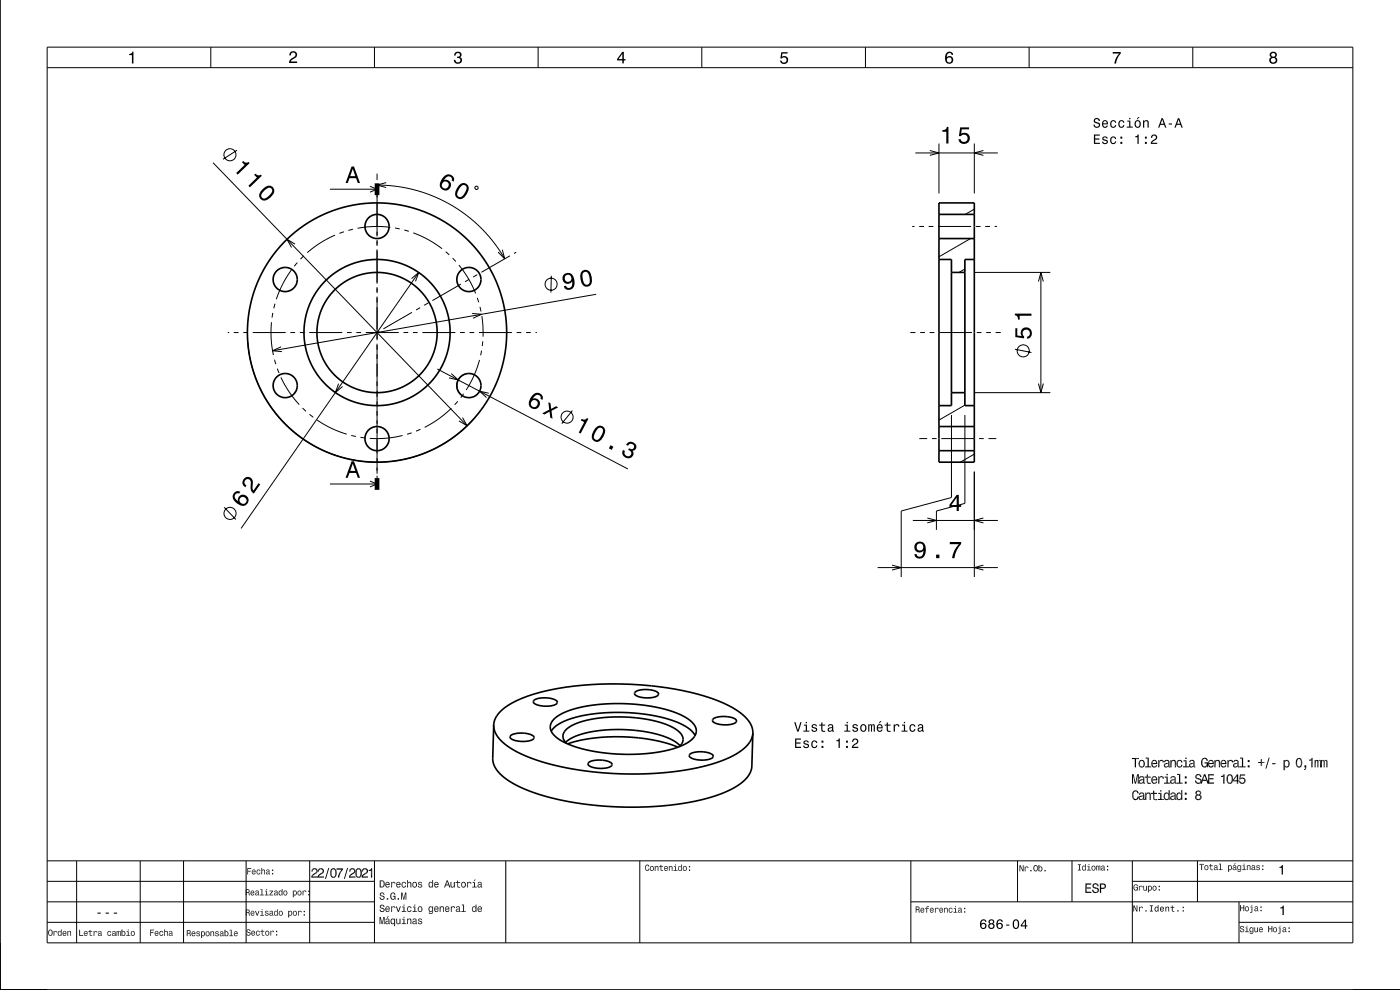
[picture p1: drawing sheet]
<svg xmlns="http://www.w3.org/2000/svg" width="297mm" height="210mm" viewBox="0 0 297 210" stroke-linecap="round" stroke-linejoin="round" font-family="sans-serif">
<g fill="none" stroke="#000" stroke-width=".21">
<path d="M10 10h277v190h-277zM10 14.4h277M44.7 10v4.4M79.4 10v4.4M114.2 10v4.4M148.9 10v4.4M183.6 10v4.4M218.3 10v4.4M253 10v4.4M45.2 34.5l53.9 55.8M50.3 31.9l-3 1.9M78.5 39.5l1.5 .6-1.5 .7"/>
<path d="M80 39.3l4.2 .2 4 .8 3.7 1.3 3.8 1.9 3.4 2.2 3.1 2.9 2.5 2.8 2.4 3.5M80 36.8v1.4M80 39.2v1l-10-.1M81.9 38.7l-1.9 .6 1.9 .5M100.8 39.6h.6l-.1 .5h-.5zM194.2 32.4h17.5M197.3 31.9l1.9 .5-1.9 .6M199.2 30.4v10.6M206.7 30.4v10.6M208.6 31.9l-1.9 .5 1.9 .6M61.8 57.3l-1.7 2.7-1.5 3.5M62.6 51.8l-1.7-1 1 1.7"/>
<path d="M63.1 55.7l-.7 .8M64.4 54.3l-.7 .7M71.1 49.9l-3.1 1.6-2.8 2.1M73 49.2l-1 .3M74.9 48.6l-1 .3M80 41.2v9M80 50.9v1.3M80 52.9v7.3M82.8 48.2l-3.5-.2-3.4 .4M83.8 48.4l1 .2M85.8 48.8l.9 .3M87.3 59.1l1.5-1.3-.7 1.9"/>
<path d="M87.7 49.4l3.4 1.6 2.7 1.8M88.8 57.8l-37.7 54.3M94.6 53.4l.7 .7M96 54.8l.7 .7M97.4 56.2l1.8 2.7 1.7 3.3M99.5 59.3l-.8 .5M101.2 58.3l-.8 .5M106.6 53l.5 1.9-1.4-1.4M108.2 54.3l-6.1 3.5M109.5 53.5l-.5 .3M117 58.5l-.1 3.6M193.5 48h.5"/>
<path d="M195 48h1M197 48h1M199 48h7M204.7 57.1l-1.3 .7M205.9 50.6l-6.7 3.9M206.7 44.4l-1.9 1.1M206.7 57.8h16.1M207 48h1M209 48h1M211 48h.5M220.3 59.7l.5-1.9 .5 1.9M220.8 57.8v25.5"/>
<path d="M48.3 70.5h.3M49.6 70.5h1M51.6 70.5h1M52.6 72.5l.5 4 1.2 3.8 1.7 3.6 2.2 3.4 2.4 2.8 3.3 2.7 3.6 2.2 3.7 1.6 3.6 1 4 .4 4.2-.1 4-.8 3.7-1.3 3.6-1.8 3.3-2.3 2.9-2.8M53.6 70.5h7M57.6 68.4l-.1 3.7 .5 3.2M57.9 66.4l-.2 1M58.2 76.3l.3 1M58.3 64.4l-.2 1M58.8 78.2l.4 .9M59.6 73.6l-1.8 .8 2 .2M61.6 70.5h1"/>
<path d="M63.6 70.5h1M65.6 70.5h7M73.6 70.5h1M75.6 70.5h1M77.6 70.5h7M80 60.9v1.3M80 62.9v9.3M80 72.9v27.6M80.5 70.3l-.5 .2M85.6 70.5h1M87.4 66.3l-6.1 3.5M87.6 70.5h1"/>
<path d="M89.1 65.3l-.8 .5M89.6 70.5h7M90.9 64.3l-.9 .5M92.8 78.3l40.4 21.2M95.7 79.2l1.5 1.4-1.9-.4M97.6 70.5h1M97.8 60.3l-6.1 3.5M98.7 79.3a2.56 2.56 0 0 0-1 4.3M99.6 70.5h1M100.2 66.5l2 .2-1.9 .8M101.3 63.2l.3 .9M101.6 70.5h7"/>
<path d="M101.7 76.3l-1 3.1-1.8 3.3M101.8 65.1l.2 1M102.2 74.4l-.2 1M102.2 67.1l.2 1.9 .1 2.4M102.4 72.4l-.1 1M109.6 70.5h1M111.6 70.5h1M113.6 70.5h.3M126.5 62.4l-68.7 12M193.1 70.5h1.1M195.2 70.5h1M197.2 70.5h1"/>
<path d="M199.2 70.5h7M207.2 70.5h1M209.2 70.5h1M211.2 70.5h1.1M215.3 74.1l3.5 .7M59.6 80l1.7 3.1 2.2 2.7M64.2 86.6l.7 .6M65.7 87.9l.7 .6M67.3 89.1l3 1.7 3.3 1.3M71.8 81.4l-.6 1.9 1.5-1.3M74.5 92.4l1 .2M76.5 92.8l1 .1"/>
<path d="M85.4 92.4l-3.4 .6h-3.5M87.3 91.8l-.9 .3M89.2 91.1l-.9 .4M95.8 86.6l-2.7 2.2-3 1.8M97.1 85.1l-.6 .8M98.1 88.6l1 1.7-1.7-1M98.3 83.5l-.5 .9M103.7 83.4l-2-.4 1.5 1.3M121.4 87.1l-2.2 2.8M195 93h1.7M197.7 93h1M199.7 93h7"/>
<path d="M201.8 88v17.5l-10.6 2.9v14M204.7 85.9l-5.5 3.2M204.7 88v18.8l-6 1.6v4M206.7 96.3l-3 1.7M206.7 83.3h16.1M207.7 93h1M209.7 93h1.7M220.3 81.4l.5 1.9 .5-1.9M47.6 107.6l2.4 2.6M70 102.7h10M78.5 102l1.5 .7-1.5 .6M80 100.9v.5"/>
<path d="M189.3 119.9l1.9 .5-1.9 .5M193.7 110.4h18M196.7 109.9l2 .5-2 .5M206.7 100v22.4M208.6 109.9l-1.9 .5 1.9 .5M208.6 119.9l-1.9 .5 1.9 .5M186.2 120.4h25.5M10 182.6h277M10 187h69.4M10 191.3h69.4M10 195.7h69.4M16.3 182.6v17.4"/>
<path d="M29.7 182.6v17.4M38.9 182.6v17.4M52.2 182.6v17.4M65.7 182.6v17.4M79.4 182.6v17.4M107.3 182.6v17.4M135.7 182.6v17.4M193.2 191.3h93.8M193.2 182.6v17.4M215.9 182.6v8.7M227.4 182.6v8.7M240.2 187h46.8"/>
<path d="M240.2 182.6v17.4M254 182.6v8.7M262.8 195.7h24.2M262.8 191.3v8.7"/>
<circle cx="48.8" cy="32.8" r="1.28"/>
<circle cx="116.9" cy="60.3" r="1.28"/>
<circle cx="217.1" cy="74.4" r="1.28"/>
<circle cx="120.3" cy="88.5" r="1.28"/>
<circle cx="48.8" cy="108.9" r="1.28"/>
</g>
<g fill="none" stroke="#000" stroke-width=".35">
<path d="M0 0v210h297M199.2 43h7.5v55h-7.5zM199.2 55h2.6v31h-2.6M199.2 45.5h7.5M199.2 50.6h7.5M201.8 57.8h2.9M206.7 55h-2v31h2M199.2 90.5h7.5M199.2 95.6h7.5M201.8 83.3h2.9M104.7 153.8l.2-1a6 6 0 0 1 2.9-3.2 34 34 0 0 1 14.2-4.1 69.3 69.3 0 0 1 30 3 14.9 14.9 0 0 1 7.1 4.9l.5 .9 .1 1.2M104.7 153.8l.1 1 .5 1 1.4 1.7 2.3 1.6 3.5 1.7 3.8 1.2 5 1.1 5.1 .7 5 .3h6l5.2-.4 4.5-.7 4.3-1 3.4-1.3 2.5-1.5 1.1-1 .7-.9 .4-.9 .2-.9"/>
<path d="M104.7 153.8l-.2 7.1 .2 1 .4 1 .8 1 2.1 1.8 2 1.1 2.3 1 3 1 2.9 .7 6.2 1.1 7 .6 7.2-.1 7-.8 5.7-1.3 2.5-1 2-.9 2.3-1.8 .8-.9 .4-.9 .2-.8 .2-7.2M108.4 156a5.2 5.2 0 0 1 4.8 .2 .66 .66 0 0 1-.7 .9 4.9 4.9 0 0 1-4.3-.6zM113.3 148.5a5.2 5.2 0 0 1 4.9 .2 .66 .66 0 0 1-.8 .9 5 5 0 0 1-4.2-.6zM116.9 155.1l.8-.9 1.2-.8 1.4-.7 2.2-.6 4.6-.8 5.4-.2 5.1 .5 4.7 1.1 1.9 .7 1.5 .9 1.1 .8 .7 .9M117.6 152.5l1.1-.8 1.7-.8 4.2-1.1 5.1-.5 5.5 .1 5.1 .9 2.2 .6 2.1 .8 1.4 .8 1 .9 .6 .9 .1 1-.5 1-1.1 1.1-1.7 .9-2.5 .8-2.7 .5-3.3 .3-3.4 .1-3-.2-3.1-.4-2.9-.6-2.8-.9-1.9-.9-1.3-1.1-.7-1.1v-1.1zM120 157.5l.9-.7 1.1-.6 2.9-.9 3.6-.5h3.9l3.8 .3 3.6 .8 2.7 1 1.8 1.3M120.2 157.7l-.7-1.1 .1-1.1 .7-.9 1.5-.9 2-.7 2.4-.6 3.1-.3h3.2l3.3 .3 2.5 .4 2.6 .7 1.9 .9 1.4 .9 .6 1.1v1l-.7 1M120.4 157.8a37.9 37.9 0 0 1 23.4 .7M134.8 146.8a5.2 5.2 0 0 1 4.8 .2 .66 .66 0 0 1-.7 .8 5 5 0 0 1-4.3-.6zM146.4 160a5.2 5.2 0 0 1 4.8 .2 .66 .66 0 0 1-.7 .8 5 5 0 0 1-4.3-.6zM151.3 152.5a5.2 5.2 0 0 1 4.9 .2 .66 .66 0 0 1-.7 .9 5 5 0 0 1-4.3-.6zM124.9 161.7a5.2 5.2 0 0 1 4.9 .2 .65 .65 0 0 1-.7 .9 5 5 0 0 1-4.3-.6z"/>
<circle cx="60.5" cy="59.3" r="2.56"/>
<circle cx="80" cy="48" r="2.56"/>
<circle cx="99.5" cy="59.3" r="2.56"/>
<circle cx="80" cy="70.5" r="15.5"/>
<circle cx="80" cy="70.5" r="27.5"/>
<circle cx="80" cy="70.5" r="12.7"/>
<circle cx="60.5" cy="81.8" r="2.56"/>
<circle cx="80" cy="93" r="2.56"/>
<circle cx="99.5" cy="81.8" r="2.56"/>
</g>
<path d="M80 38.9v2.5M80 101.4v2.5" fill="none" stroke="#000" stroke-width="1" stroke-linecap="butt"/>
<g fill="#000">
<path d="M27.4 11.4a.55 .55 0 0 0 .7-.4h.2v2.5h-.3v-1.8h-.6z" fill-rule="evenodd"/>
<path d="M61.6 11.1a.84 .84 0 0 1 1.4 .2 .84 .84 0 0 1-.7 1.2l-.6 .5h1.3v.4h-1.7a1.98 1.98 0 0 1 1.3-1.5 .5 .5 0 0 0-.3-.8 .5 .5 0 0 0-.6 .7h-.3z" fill-rule="evenodd"/>
<path d="M96.5 11.2a.72 .72 0 0 1 1.1-.2 .72 .72 0 0 1 0 1.1 .8 .8 0 0 1 .3 1.2 .8 .8 0 0 1-1.1 .2l-.5-.4v-.4h.3a.52 .52 0 0 0 .5 .6 .52 .52 0 0 0 .5-.6 .52 .52 0 0 0-.6-.4v-.3a.44 .44 0 0 0 .5-.3 .44 .44 0 0 0-.3-.5 .44 .44 0 0 0-.5 .3v.3h-.4z" fill-rule="evenodd"/>
<path d="M132 11l-1.1 1.5v.3h1.1v.6h.3v-.6h.4v-.3h-.4v-1.5zM132 11.4v1.1h-.8z" fill-rule="evenodd"/>
<path d="M165.7 11.1h1.4v.3h-1.1l-.1 .6a.86 .86 0 0 1 1.2 .4 .86 .86 0 0 1-.6 1.2 .86 .86 0 0 1-1-.7h.3a.57 .57 0 0 0 .9 .2 .57 .57 0 0 0 0-.9 .57 .57 0 0 0-.9 .2h-.3z" fill-rule="evenodd"/>
<path d="M200.9 11.2a1.71 1.71 0 0 0 .1 2.3 .83 .83 0 0 0 1.1-.3 .83 .83 0 0 0-.2-1.1 .83 .83 0 0 0-1.1 .1 .74 .74 0 0 1 .6-1l.3 .1 .2 .3h.3a.8 .8 0 0 0-.5-.6 .8 .8 0 0 0-.8 .2zM200.8 12.7a.55 .55 0 0 1 1.1 0 .55 .55 0 0 1-1.1 0z" fill-rule="evenodd"/>
<path d="M236.1 11h1.7v.3a3.8 3.8 0 0 0-1 2.2h-.4a3.7 3.7 0 0 1 1-2.1h-1.3z" fill-rule="evenodd"/>
<path d="M269.5 11.1l-.1 .3a.56 .56 0 0 0 .3 .7 .78 .78 0 0 0-.2 1.2 .78 .78 0 0 0 1.2 0 .78 .78 0 0 0-.1-1.2 .68 .68 0 0 0 .2-.9 .68 .68 0 0 0-1-.2zM269.6 12.8a.51 .51 0 0 1 1 0 .51 .51 0 0 1-1 0zM269.7 11.7a.42 .42 0 0 1 .8 0 .42 .42 0 0 1-.8 0z" fill-rule="evenodd"/>
<path d="M51.3 34.4l.6 .6-1.8 1.7 .3 .3 2.6-2.4-.3-.3a.77 .77 0 0 1-1.1-.2zM53.9 37.1l.6 .6-1.8 1.7 .3 .3 2.6-2.4-.3-.3a.77 .77 0 0 1-1.1-.2zM55.7 40.1a1.42 1.42 0 0 0-.4 2.1 1.41 1.41 0 0 0 2.1-.4 1.51 1.51 0 0 0 .5-2.1 1.43 1.43 0 0 0-2.2 .4zM56.1 40.4l.8-.6a.63 .63 0 0 1 .7 .2 .63 .63 0 0 1 .1 .6 2.73 2.73 0 0 1-1.8 1.5l-.5-.5v-.3z" fill-rule="evenodd"/>
<path d="M74.6 35.3l-1.3 3.5h.5l.3-1h1.4l.4 1h.5l-1.3-3.5zM74.8 35.8l.6 1.6h-1.1z" fill-rule="evenodd"/>
<path d="M94.1 37.5a1.75 1.75 0 0 0-.2 2.8 1.15 1.15 0 0 0 1.8-.8 1.15 1.15 0 0 0-1.5-1.3 1.02 1.02 0 0 1 1.4-.7 .58 .58 0 0 1 .2 .8l.4 .2a1.18 1.18 0 0 0-.6-1.4 1.18 1.18 0 0 0-1.5 .4zM93.7 39.2a.75 .75 0 0 1 1.5 0 .75 .75 0 0 1-1.5 0zM97.4 39.3a2.29 2.29 0 0 0-.7 2.4 1.14 1.14 0 0 0 1.9 .1 2.3 2.3 0 0 0 .7-2.5 1.14 1.14 0 0 0-1.9 0zM97.7 39.7l.3-.4a.63 .63 0 0 1 .7 0 .63 .63 0 0 1 .3 .6 2.74 2.74 0 0 1-1.4 1.9l-.6-.3a2.16 2.16 0 0 1 .7-1.8z" fill-rule="evenodd"/>
<path d="M199.9 27.6v.4h.8v2.4h.5v-3.5h-.3a.77 .77 0 0 1-1 .7zM203.7 27l-.3 1.9h.4a.79 .79 0 0 1 1.2-.2 .79 .79 0 0 1 0 1.2 .79 .79 0 0 1-1.1-.1l-.1-.3h-.5a1.21 1.21 0 0 0 1.5 1.1 1.21 1.21 0 0 0 .8-1.7 1.21 1.21 0 0 0-1.7-.5l.1-1h1.6v-.4z" fill-rule="evenodd"/>
<path d="M232.1 28.5v2h1.2v-.2h-1v-.7h.9v-.2h-.9v-.6h1v-.3zM234 29.1l-.2 .3 .1 .3 .8 .3a.35 .35 0 0 1-.3 .4 .35 .35 0 0 1-.4-.4h-.2a.59 .59 0 0 0 .7 .6 .59 .59 0 0 0 .4-.8l-.8-.3a.31 .31 0 0 1 .3-.4 .31 .31 0 0 1 .3 .3h.3a.62 .62 0 0 0-1-.3zM235.7 29.1a.83 .83 0 0 0-.2 1 .83 .83 0 0 0 .9 .4l.4-.5h-.3l-.2 .3a.58 .58 0 0 1-.5-.5 .58 .58 0 0 1 .5-.6l.2 .3h.3a.63 .63 0 0 0-.4-.6 .63 .63 0 0 0-.7 .2zM237.7 30.1v.4h.4v-.4zM237.7 29v.4h.4v-.4zM240.8 28.9v.2h.5v1.4h.3v-2zM242.9 30.1v.4h.4v-.4zM242.9 29v.4h.4v-.4zM244.3 28.7l-.1 .5h.2a.4 .4 0 0 1 .3-.4 .4 .4 0 0 1 .5 .2 .4 .4 0 0 1-.3 .5l-.1 .1a.93 .93 0 0 0-.7 .9h1.4v-.2h-1.1l.5-.5a.67 .67 0 0 0 .5-.9 .67 .67 0 0 0-1.1-.2z" fill-rule="evenodd"/>
<path d="M232.2 25.2l-.1 .2a.65 .65 0 0 0 .7 .8 .37 .37 0 0 1 .3 .5 .37 .37 0 0 1-.6 .2l-.3-.5h-.2a.69 .69 0 0 0 .8 .7 .69 .69 0 0 0 .4-1l-.7-.2a.36 .36 0 0 1 0-.6 .36 .36 0 0 1 .5 .2l.1 .2h.2a.68 .68 0 0 0-.4-.6 .68 .68 0 0 0-.7 .1zM233.9 25.7a.83 .83 0 0 0-.1 .9 .83 .83 0 0 0 .8 .5l.4-.5-.7 .3-.3-.5h1.1v-.1a.64 .64 0 0 0-.4-.8 .64 .64 0 0 0-.8 .2zM234.1 25.8l.5-.1 .2 .5h-.8zM235.7 25.7a.83 .83 0 0 0-.2 .9 .83 .83 0 0 0 .9 .5l.4-.6h-.3l-.2 .4a.58 .58 0 0 1-.5-.6 .58 .58 0 0 1 .5-.6l.2 .3h.3a.63 .63 0 0 0-.4-.5 .63 .63 0 0 0-.7 .2zM237.4 25.7a.83 .83 0 0 0-.1 1 .83 .83 0 0 0 .8 .4l.4-.6h-.2l-.3 .4a.58 .58 0 0 1-.5-.6 .58 .58 0 0 1 .6-.6l.2 .3h.2a.63 .63 0 0 0-.4-.5 .63 .63 0 0 0-.7 .2zM239.1 25.6v.2h.4v1.1h-.5v.2h1.3v-.2h-.5v-1.3zM239.5 25v.3h.3v-.3zM241.4 24.8l-.2 .5h.1l.4-.5zM240.9 25.7a.83 .83 0 0 0-.2 1 .83 .83 0 0 0 .9 .4 .79 .79 0 0 0 .4-1.1 .79 .79 0 0 0-1.1-.3zM241 25.9l.2-.2a.56 .56 0 0 1 .6 .6 .56 .56 0 0 1-.6 .6l-.2-.3zM242.5 25.5v1.6h.2l.1-1.1 .4-.3 .2 .2v1.2h.3v-1a.51 .51 0 0 0-.4-.6 .51 .51 0 0 0-.6 .3v-.3zM246.4 25.1l-.7 2h.2l.3-.6h.8l.2 .6h.2l-.7-2zM246.6 25.4l.3 .8h-.7zM247.9 26.2v.2h.7v-.2zM249.9 25.1l-.8 2h.3l.2-.6h.8l.2 .6h.3l-.7-2zM250 25.4l.3 .8h-.6z" fill-rule="evenodd"/>
<path d="M119.5 58.4a1.15 1.15 0 0 0 .3 1.6 1.15 1.15 0 0 0 1.6-.3 1.03 1.03 0 0 1-.6 1.4 .56 .56 0 0 1-.7-.5l-.5 .1a1.18 1.18 0 0 0 1.4 .7 1.18 1.18 0 0 0 .9-1.2 1.77 1.77 0 0 0-1.6-2.3zM119.8 59a.75 .75 0 0 1 1.5 0 .75 .75 0 0 1-1.5 0zM123.5 57.4a2.43 2.43 0 0 0 .6 3.4 1.14 1.14 0 0 0 1.5-1.2 2.31 2.31 0 0 0-1-2.3l-.6-.1zM123.8 57.8l.6-.1a2.37 2.37 0 0 1 .5 2.6l-.7 .1a2.37 2.37 0 0 1-.4-2.6z" fill-rule="evenodd"/>
<path d="M215.4 69.6v1.9l1.9 .3v-.4a.8 .8 0 0 1-.3-1.3 .8 .8 0 0 1 1.3 .1 .8 .8 0 0 1-.4 1.2v.5a1.21 1.21 0 0 0 1.1-1.5 1.21 1.21 0 0 0-1.7-.8 1.21 1.21 0 0 0-.5 1.7l-1-.1v-1.6zM215.3 66.5v.4a.77 .77 0 0 1 .7 .9h.3v-.8h2.5v-.5z" fill-rule="evenodd"/>
<path d="M112.9 83.9a1.76 1.76 0 0 0-.1 2.7 1.15 1.15 0 0 0 1.8-.8 1.15 1.15 0 0 0-1.6-1.2 1.02 1.02 0 0 1 1.4-.8 .58 .58 0 0 1 .3 .8l.4 .2a1.18 1.18 0 0 0-.7-1.4 1.18 1.18 0 0 0-1.5 .5zM112.6 85.6a.75 .75 0 0 1 1.5 0 .75 .75 0 0 1-1.5 0zM116.3 85.3l.2 1.6-1.5 .8 .5 .2 1.1-.6 .1 1.3 .5 .2-.2-1.7 1.4-.7-.4-.2-1.1 .5-.1-1.1z" fill-rule="evenodd"/>
<path d="M123.4 88.9l-.2 .3 .7 .3-1.1 2.3 .4 .2 1.6-3.2-.3-.1a.77 .77 0 0 1-1.1 .2zM126.3 90.8a2.28 2.28 0 0 0-.6 2.5 1.14 1.14 0 0 0 1.9-.1 2.31 2.31 0 0 0 .6-2.4 1.14 1.14 0 0 0-1.9 0zM126.9 90.8a.63 .63 0 0 1 .7 0 .63 .63 0 0 1 .3 .5 2.72 2.72 0 0 1-1.3 2l-.5-.3a2.28 2.28 0 0 1 .8-2.2zM129.5 94.4l-.3 .7 .6 .3 .3-.6zM133.1 93.9l-.3 .5 .4 .2a.62 .62 0 0 1 .7-.6 .62 .62 0 0 1 .6 .6 .62 .62 0 0 1-.6 .7l-.5-.2-.1 .3a.72 .72 0 0 1 .6 .8 .72 .72 0 0 1-.9 .6 .72 .72 0 0 1-.5-.8l.1-.3-.4-.3a1.18 1.18 0 0 0 .8 1.8 1.18 1.18 0 0 0 1.3-1.3l-.1-.3a.91 .91 0 0 0 .8-.8 .91 .91 0 0 0-.7-1l-.4-.1z" fill-rule="evenodd"/>
<path d="M49.9 104.4a1.36 1.36 0 0 0 .2 2.2 1.63 1.63 0 0 0 2.4 .2 1.15 1.15 0 0 0-.6-1.8 1.15 1.15 0 0 0-1.4 1.3 1.03 1.03 0 0 1-.6-1.4 .58 .58 0 0 1 .8-.2l.3-.4-.4-.1zM50.8 106.2a.75 .75 0 0 1 1.5 0 .75 .75 0 0 1-1.5 0zM52 101.3a1.16 1.16 0 0 0 0 2.1l.3-.4a.7 .7 0 0 1-.4-.9 .7 .7 0 0 1 .9-.4 .7 .7 0 0 1 .4 .9 1.8 1.8 0 0 0 .6 2.1l1.4-2-.4-.2-1 1.6a2.21 2.21 0 0 1-.1-1.9 1.07 1.07 0 0 0-1.7-.9z" fill-rule="evenodd"/>
<path d="M74.6 97.8l-1.3 3.6h.5l.3-1.1h1.4l.4 1.1h.5l-1.3-3.6zM74.8 98.4l.6 1.5h-1.1z" fill-rule="evenodd"/>
<path d="M194.3 115.2a1.15 1.15 0 0 0-.1 1.7 1.15 1.15 0 0 0 1.7-.1 1.02 1.02 0 0 1-.8 1.3 .56 .56 0 0 1-.6-.6h-.5a1.18 1.18 0 0 0 1.2 1 1.18 1.18 0 0 0 1.1-1.1 1.76 1.76 0 0 0-1.2-2.5zM194.5 116a.74 .74 0 0 1 1.4 0 .74 .74 0 0 1-1.4 0zM198.6 117.6v.8h.7v-.8zM201.5 115v.4h1.9a5.2 5.2 0 0 0-1.4 3h.5a5.2 5.2 0 0 1 1.4-3v-.4z" fill-rule="evenodd"/>
<path d="M202.9 105l-1.5 2.1v.4h1.5v.9h.5v-.9h.5v-.4h-.5v-2.1zM202.9 105.6v1.5h-1.1z" fill-rule="evenodd"/>
<path d="M168.7 156.7v2h1.2v-.3h-1v-.7h.9v-.2h-.9v-.6h1v-.2zM170.6 157.2l-.2 .3 .1 .3 .8 .3a.35 .35 0 0 1-.3 .4 .35 .35 0 0 1-.4-.3h-.2a.59 .59 0 0 0 .7 .5 .59 .59 0 0 0 .4-.8l-.8-.3a.31 .31 0 0 1 .3-.4 .31 .31 0 0 1 .3 .3h.3a.62 .62 0 0 0-1-.3zM172.3 157.3a.83 .83 0 0 0-.2 .9 .83 .83 0 0 0 .9 .5l.4-.6h-.3l-.2 .4a.58 .58 0 0 1-.5-.6 .58 .58 0 0 1 .5-.6l.2 .3h.3a.62 .62 0 0 0-.5-.5 .62 .62 0 0 0-.6 .2zM174.3 158.2v.5h.4v-.5zM174.3 157.1v.4h.4v-.4zM177.4 157v.2h.5v1.5h.3v-2.1zM179.5 158.2v.5h.4v-.5zM179.5 157.1v.4h.4v-.4zM180.9 156.8l-.1 .6h.2a.4 .4 0 0 1 .3-.5 .4 .4 0 0 1 .5 .3 .4 .4 0 0 1-.3 .5l-.1 .1a.93 .93 0 0 0-.7 .9h1.4v-.3h-1.1l.5-.4a.67 .67 0 0 0 .5-1 .67 .67 0 0 0-1.1-.2z" fill-rule="evenodd"/>
<path d="M168.5 153.2l.6 2h.3l.6-2h-.2l-.5 1.7-.5-1.7zM170.5 153.7v.2h.4v1.1h-.5v.2h1.3v-.2h-.5v-1.3zM170.9 153.1v.3h.3v-.3zM172.3 153.7l-.1 .3 .1 .3 .8 .3a.35 .35 0 0 1-.3 .5 .35 .35 0 0 1-.4-.4h-.3a.59 .59 0 0 0 .8 .6 .59 .59 0 0 0 .3-.9l-.7-.2a.31 .31 0 0 1 .2-.4 .31 .31 0 0 1 .4 .3h.2a.62 .62 0 0 0-1-.4zM174.2 153.3v.4h-.4v.2h.4v1a.59 .59 0 0 0 .9 .3v-.2l-.6-.1v-.2v-.8h.6v-.2h-.6v-.4zM175.8 153.7l-.2 .4h.3a.31 .31 0 0 1 .3-.3 .31 .31 0 0 1 .3 .4 .61 .61 0 0 0-.8 .2 .61 .61 0 0 0 0 .7 .61 .61 0 0 0 .8-.1l.1 .2h.3l-.1-.2v-.9a.58 .58 0 0 0-1-.4zM175.9 154.6l.6-.2v.3a.34 .34 0 0 1-.3 .3 .34 .34 0 0 1-.4-.3zM179.2 153.7v.2h.4v1.1h-.5v.2h1.3v-.2h-.5v-1.3zM179.6 153.1v.3h.3v-.3zM181 153.7l-.2 .3 .1 .3 .8 .3a.35 .35 0 0 1-.3 .5 .35 .35 0 0 1-.4-.4h-.2a.59 .59 0 0 0 .7 .6 .59 .59 0 0 0 .4-.9l-.7-.2a.31 .31 0 0 1 .2-.4 .31 .31 0 0 1 .4 .3h.2a.62 .62 0 0 0-1-.4zM182.7 153.8a.83 .83 0 0 0-.2 1 .83 .83 0 0 0 .9 .4 .79 .79 0 0 0 .4-1.1 .79 .79 0 0 0-1.1-.3zM182.8 154l.2-.1a.56 .56 0 0 1 .6 .5 .56 .56 0 0 1-.6 .6l-.2-.3zM184.2 153.7v1.5h.2v-1.2l.2-.2 .2 .2v1.2h.2v-1.2l.2-.2 .2 .3v1.1h.2v-1.3l-.2-.3-.3 .1-.1 .1-.3-.2-.3 .2v-.1zM186.7 153l-.3 .4h.2l.4-.4zM186.2 153.8a.83 .83 0 0 0-.2 1 .83 .83 0 0 0 .8 .4l.4-.4-.7 .2-.3-.5h1.1v-.1a.64 .64 0 0 0-.4-.7 .64 .64 0 0 0-.7 .1zM186.4 153.9l.4-.1 .2 .5h-.8zM188.1 153.3v.4h-.4v.2h.4v1a.6 .6 0 0 0 .8 .3v-.2l-.5-.1v-.2v-.8h.5v-.2h-.5v-.4zM189.6 153.7v1.5h.2l.1-1.3 .5-.1 .1 .3h.3a.51 .51 0 0 0-.4-.5 .51 .51 0 0 0-.6 .3v-.2zM191.4 153.7v.2h.4v1.1h-.6v.2h1.3v-.2h-.5v-1.3zM191.7 153.1v.3h.3v-.3zM193.1 153.8a.83 .83 0 0 0-.1 1 .83 .83 0 0 0 .8 .4l.4-.6h-.2l-.3 .4a.58 .58 0 0 1-.5-.6 .58 .58 0 0 1 .5-.6l.3 .4h.2a.62 .62 0 0 0-.4-.6 .62 .62 0 0 0-.7 .2zM194.9 153.7l-.2 .4h.2a.31 .31 0 0 1 .4-.3 .31 .31 0 0 1 .2 .4 .61 .61 0 0 0-.7 .2 .61 .61 0 0 0 0 .7 .61 .61 0 0 0 .8-.1l.1 .2h.3l-.1-.2-.1-.9a.58 .58 0 0 0-.3-.5 .58 .58 0 0 0-.6 .1zM195 154.6l.6-.2v.3a.34 .34 0 0 1-.3 .3 .34 .34 0 0 1-.4-.3z" fill-rule="evenodd"/>
<path d="M240.1 160.8h1.5l-.9 .2h-.6z" fill-rule="evenodd"/>
<path d="M240.1 164.2h.4l.4 1.8 .3-1.8h.4v2l-.2-1.8-.4 1.8h-.3l-.3-1.8v1.8h-.3z" fill-rule="evenodd"/>
<path d="M240.2 168.2l.2 1.3-.2-.4z" fill-rule="evenodd"/>
<path d="M240.4 167.9v1.6l-.2-1.3z" fill-rule="evenodd"/>
<path d="M240.5 169l.1 .7-.2-.2z" fill-rule="evenodd"/>
<path d="M240.4 167.9l.5-.3-.4 .7z" fill-rule="evenodd"/>
<path d="M240.9 167.6l.2 .1v.3l-.4-.1z" fill-rule="evenodd"/>
<path d="M240.7 161l.9-.2v.2h-.6v1.8h-.3z" fill-rule="evenodd"/>
<path d="M240.5 169l.1 .3a.37 .37 0 0 0 .6 .1v.3h-.6z" fill-rule="evenodd"/>
<path d="M241.1 167.7l.5 .6h-.3z" fill-rule="evenodd"/>
<path d="M241.3 168.9h.3l-.4 .8z" fill-rule="evenodd"/>
<path d="M241.7 165.5l.1 .7-.2-.2z" fill-rule="evenodd"/>
<path d="M241.7 168.9l.1 .8-.2-.2z" fill-rule="evenodd"/>
<path d="M241.6 161.7l.1 .9z" fill-rule="evenodd"/>
<path d="M241.4 164.4l.2 1.8h-.2z" fill-rule="evenodd"/>
<path d="M241.7 161.4v1.2l-.1-.9z" fill-rule="evenodd"/>
<path d="M241.8 162.3l.1 .5-.2-.2z" fill-rule="evenodd"/>
<path d="M241.9 165.4l.4-.1v.2l-.5 .2z" fill-rule="evenodd"/>
<path d="M241.9 168.8h.4v.2l-.5 .2z" fill-rule="evenodd"/>
<path d="M241.8 164.8v.3h-.2z" fill-rule="evenodd"/>
<path d="M241.8 168.2v.4h-.2z" fill-rule="evenodd"/>
<path d="M241.9 162.5l.5 .1 .1 .2h-.6z" fill-rule="evenodd"/>
<path d="M241.7 161.4l.5-.2-.4 .5z" fill-rule="evenodd"/>
<path d="M241.8 164.8l.4-.2-.3 .4z" fill-rule="evenodd"/>
<path d="M241.8 168.2l.4-.1-.3 .4z" fill-rule="evenodd"/>
<path d="M241.7 165.5l.2-.1-.1 .5 .2 .4-.2-.1z" fill-rule="evenodd"/>
<path d="M241.7 168.9l.2-.1-.1 .6 .2 .3h-.2z" fill-rule="evenodd"/>
<path d="M242.2 161.2l.5 .2-.1 .6a.48 .48 0 0 0-.4-.6h-.2z" fill-rule="evenodd"/>
<path d="M242.2 164.6l.2 .1 .1 .3-.5-.1z" fill-rule="evenodd"/>
<path d="M242.2 168.1h.2l.1 .3-.5-.1z" fill-rule="evenodd"/>
<path d="M242 166l.3 .2-.3 .1z" fill-rule="evenodd"/>
<path d="M242 169.5l.3 .2h-.3z" fill-rule="evenodd"/>
<path d="M242.5 165.1v.9v-.6l-.2 .1z" fill-rule="evenodd"/>
<path d="M242.1 166.1l.3-.1 .1-.3v.3l-.2 .2z" fill-rule="evenodd"/>
<path d="M242.5 168.5v1v-.6l-.2 .1z" fill-rule="evenodd"/>
<path d="M242.1 169.5l.3-.1 .1-.3v.4l-.2 .2z" fill-rule="evenodd"/>
<path d="M242.6 162.3l.1 .3-.2 .2-.1-.2z" fill-rule="evenodd"/>
<path d="M242.5 166v.1z" fill-rule="evenodd"/>
<path d="M242.5 169.5v.1z" fill-rule="evenodd"/>
<path d="M242.4 164.7h.2l.2 1.6-.3-.2z" fill-rule="evenodd"/>
<path d="M242.4 168.1l.2 .1 .2 1.5-.3-.1z" fill-rule="evenodd"/>
<path d="M242.6 164.7l.2 1.6z" fill-rule="evenodd"/>
<path d="M242.6 168.2l.2 1.5z" fill-rule="evenodd"/>
<path d="M242.7 161.4a1.14 1.14 0 0 1 0 1.2l-.1-.3z" fill-rule="evenodd"/>
<path d="M242.8 166l.1 .2-.1 .1z" fill-rule="evenodd"/>
<path d="M242.8 169.5l.1 .2h-.1z" fill-rule="evenodd"/>
<path d="M243 160.7h.7l-.3 .2h-.4z" fill-rule="evenodd"/>
<path d="M242.9 168.1h.3v.3l.1-.1-.1 1.4z" fill-rule="evenodd"/>
<path d="M242.9 168.1l.3 1.6h-.3z" fill-rule="evenodd"/>
<path d="M243.3 165v1z" fill-rule="evenodd"/>
<path d="M243.5 164.3v.4h.6v.3h-.6l-.1 1.2z" fill-rule="evenodd"/>
<path d="M243.3 164.3h.2l-.2 1.7v-1h-.5v-.3h.5z" fill-rule="evenodd"/>
<path d="M243.5 165.7v.6l-.1-.1z" fill-rule="evenodd"/>
<path d="M243.5 164.3l-.1 1.9z" fill-rule="evenodd"/>
<path d="M243.5 165.9l.3 .4h-.3z" fill-rule="evenodd"/>
<path d="M243.4 160.9l.3-.2v1.9l.5 .2h-1.3v-.2h.5z" fill-rule="evenodd"/>
<path d="M243.7 162.6h.5v.2z" fill-rule="evenodd"/>
<path d="M243.3 168.3l.3-.2 .1 .2h-.3l-.2 .3z" fill-rule="evenodd"/>
<path d="M243.7 166l.4 .1v.2h-.3z" fill-rule="evenodd"/>
<path d="M243.6 168.1l.5 .2v1.4z" fill-rule="evenodd"/>
<path d="M244.1 168.3v1.4z" fill-rule="evenodd"/>
<path d="M243.9 168.7l.2 1h-.2z" fill-rule="evenodd"/>
<path d="M244.4 161.4v1.2a1.16 1.16 0 0 1 0-1.2z" fill-rule="evenodd"/>
<path d="M244.4 164.8v1.3a1.15 1.15 0 0 1 0-1.3z" fill-rule="evenodd"/>
<path d="M244.4 161.4l.2-.2-.1 .5z" fill-rule="evenodd"/>
<path d="M244.4 164.8l.2-.1-.1 .4z" fill-rule="evenodd"/>
<path d="M244.6 161.2h.3v.2l-.4 .3z" fill-rule="evenodd"/>
<path d="M244.6 164.7l.3-.1v.3l-.4 .2z" fill-rule="evenodd"/>
<path d="M244.6 168.4v1z" fill-rule="evenodd"/>
<path d="M244.9 167.7v.5h.5v.2h-.5l-.2 1.2z" fill-rule="evenodd"/>
<path d="M244.6 167.7h.3l-.3 1.7v-1h-.4v-.2h.4z" fill-rule="evenodd"/>
<path d="M244.9 169.1v.6l-.2-.1z" fill-rule="evenodd"/>
<path d="M244.9 167.7l-.2 1.9z" fill-rule="evenodd"/>
<path d="M244.4 161.4l.1 .9 .4 .3v.2l-.5-.2z" fill-rule="evenodd"/>
<path d="M244.9 162.6l.2-.1v.3h-.2z" fill-rule="evenodd"/>
<path d="M244.4 164.8l.1 1 .4 .3v.2l-.5-.2z" fill-rule="evenodd"/>
<path d="M244.9 166.1l.2-.1v.3h-.2z" fill-rule="evenodd"/>
<path d="M244.9 169.3l.2 .4h-.2z" fill-rule="evenodd"/>
<path d="M244.9 161.2l.4 .2-.1 .1-.3-.1z" fill-rule="evenodd"/>
<path d="M244.9 164.6l.4 .2-.1 .2-.3-.1z" fill-rule="evenodd"/>
<path d="M244.5 161.9h.8l-.1-.4 .1-.1 .2 .7h-1z" fill-rule="evenodd"/>
<path d="M244.5 165.3h.8l-.1-.3 .1-.2 .2 .7h-1z" fill-rule="evenodd"/>
<path d="M245 169.5h.4v.2h-.3z" fill-rule="evenodd"/>
<path d="M245.2 162.3h.3l-.4 .5z" fill-rule="evenodd"/>
<path d="M245.2 165.8h.3l-.4 .5z" fill-rule="evenodd"/>
<path d="M245.3 161.4l.2 .7z" fill-rule="evenodd"/>
<path d="M245.3 164.8l.2 .7z" fill-rule="evenodd"/>
<path d="M245.7 168.2h.7l-.3 .2h-.4z" fill-rule="evenodd"/>
<path d="M245.7 161.2h.2v.3l.1-.1v1.4z" fill-rule="evenodd"/>
<path d="M245.7 164.7h.2v.2l.1-.1v1.4z" fill-rule="evenodd"/>
<path d="M245.7 161.2l.3 1.6h-.3z" fill-rule="evenodd"/>
<path d="M245.7 164.7l.3 1.5h-.3z" fill-rule="evenodd"/>
<path d="M246 161.4l.6-.2v.4l-.2-.2-.3 .1z" fill-rule="evenodd"/>
<path d="M246 161.4v.3z" fill-rule="evenodd"/>
<path d="M246 164.8l.6-.1v.3l-.2-.1-.3 .1z" fill-rule="evenodd"/>
<path d="M246 164.8v.3z" fill-rule="evenodd"/>
<path d="M246.1 167.6h.3v.3h-.3z" fill-rule="evenodd"/>
<path d="M246.1 168.4l.3-.2v1.3l.5 .2h-1.3v-.2h.5z" fill-rule="evenodd"/>
<path d="M246.4 169.5h.5v.2z" fill-rule="evenodd"/>
<path d="M246.6 161.2l.3 .5h-.2z" fill-rule="evenodd"/>
<path d="M246.6 164.7l.3 .5h-.2z" fill-rule="evenodd"/>
<path d="M247 162l.2 .8-.3-.4z" fill-rule="evenodd"/>
<path d="M246.9 168.6l.1 .9z" fill-rule="evenodd"/>
<path d="M247.1 164.7h.6l-.2 .3h-.4z" fill-rule="evenodd"/>
<path d="M247 168.3l.5-.2-.4 .6v.5z" fill-rule="evenodd"/>
<path d="M247.2 161.9l.5-.1-.1 .3-.4 .1z" fill-rule="evenodd"/>
<path d="M247.1 161.3l.1 .4h-.2z" fill-rule="evenodd"/>
<path d="M247.5 168.1l.2 .1 .1 .3-.3-.2-.3 .2z" fill-rule="evenodd"/>
<path d="M247.1 161.3l.4-.1-.3 .4z" fill-rule="evenodd"/>
<path d="M247 162l.2-.1v.6l.2 .3h-.2z" fill-rule="evenodd"/>
<path d="M247.5 161.2h.3v.3l-.4-.1z" fill-rule="evenodd"/>
<path d="M247.3 162.6l.3 .2h-.2z" fill-rule="evenodd"/>
<path d="M247 168.3l.1 .9 .4 .5-.5-.2-.1-.9z" fill-rule="evenodd"/>
<path d="M247.5 164.2h.2v.3h-.2z" fill-rule="evenodd"/>
<path d="M247.5 165l.2-.3v1.3l.5 .2h-1.3v-.2h.6z" fill-rule="evenodd"/>
<path d="M247.7 166h.5v.2z" fill-rule="evenodd"/>
<path d="M247.8 161.6l.1 1-.1-.6-.2 .1z" fill-rule="evenodd"/>
<path d="M247.4 162.6l.3-.1 .1-.3 .1 .4-.3 .2z" fill-rule="evenodd"/>
<path d="M247.9 162.6v.1z" fill-rule="evenodd"/>
<path d="M247.2 169.4l.1 .1a.37 .37 0 0 0 .6-.3v-.3v.5l-.3 .3h-.1z" fill-rule="evenodd"/>
<path d="M247.9 167.6l.3 2.1-.3-.3-.2-1.2 .2 .2z" fill-rule="evenodd"/>
<path d="M247.8 161.2l.2 .1 .1 1.5-.2-.1z" fill-rule="evenodd"/>
<path d="M248 161.3l.1 1.5z" fill-rule="evenodd"/>
<path d="M247.9 169.4l.3 .3h-.3z" fill-rule="evenodd"/>
<path d="M248.4 165.5l.1 .7-.2-.2z" fill-rule="evenodd"/>
<path d="M248.4 168.9l.1 .8-.2-.2z" fill-rule="evenodd"/>
<path d="M248.1 162.6l.1 .2h-.1z" fill-rule="evenodd"/>
<path d="M248.5 165.4l.5-.1v.2l-.5 .2z" fill-rule="evenodd"/>
<path d="M248.5 168.8h.5v.2l-.5 .2z" fill-rule="evenodd"/>
<path d="M248.3 161.2h.2v.3l.1-.2-.1 1.5z" fill-rule="evenodd"/>
<path d="M248.4 164.8l.1 .3h-.2z" fill-rule="evenodd"/>
<path d="M248.4 168.2l.1 .4h-.2z" fill-rule="evenodd"/>
<path d="M248.3 161.2l.2 1.6h-.2z" fill-rule="evenodd"/>
<path d="M248.4 164.8l.5-.2-.4 .4z" fill-rule="evenodd"/>
<path d="M248.4 168.2l.5-.1-.4 .4z" fill-rule="evenodd"/>
<path d="M248.4 165.5l.1-.1v.5l.2 .4-.2-.1z" fill-rule="evenodd"/>
<path d="M248.4 168.9l.1-.1v.6l.2 .3h-.2z" fill-rule="evenodd"/>
<path d="M248.9 164.6l.2 .1 .1 .3-.5-.1z" fill-rule="evenodd"/>
<path d="M248.9 168.1h.2l.1 .3-.5-.1z" fill-rule="evenodd"/>
<path d="M248.6 166l.4 .2-.3 .1z" fill-rule="evenodd"/>
<path d="M248.6 169.5l.4 .2h-.3z" fill-rule="evenodd"/>
<path d="M248.6 161.3l.4-.1 .1 .2h-.3l-.2 .3z" fill-rule="evenodd"/>
<path d="M249.2 165.1v.9v-.6l-.2 .1z" fill-rule="evenodd"/>
<path d="M248.7 166.1l.3-.1 .2-.3v.3l-.2 .2z" fill-rule="evenodd"/>
<path d="M249.2 168.5v1v-.6l-.2 .1z" fill-rule="evenodd"/>
<path d="M248.7 169.5l.3-.1 .2-.3v.4l-.2 .2z" fill-rule="evenodd"/>
<path d="M249.2 166v.1z" fill-rule="evenodd"/>
<path d="M249.2 169.5v.1z" fill-rule="evenodd"/>
<path d="M249 161.2l.4 .2 .1 1.4z" fill-rule="evenodd"/>
<path d="M249.1 164.7h.2l.1 1.6-.2-.2z" fill-rule="evenodd"/>
<path d="M249.1 168.1l.2 .1 .1 1.5-.2-.1z" fill-rule="evenodd"/>
<path d="M249.3 164.7l.1 1.6z" fill-rule="evenodd"/>
<path d="M249.3 168.2l.1 1.5z" fill-rule="evenodd"/>
<path d="M249.4 161.4l.1 1.4z" fill-rule="evenodd"/>
<path d="M249.2 161.8l.3 1h-.3z" fill-rule="evenodd"/>
<path d="M249.6 168.6l.1 .9z" fill-rule="evenodd"/>
<path d="M249.4 166l.2 .2-.2 .1z" fill-rule="evenodd"/>
<path d="M249.4 169.5l.2 .2h-.2z" fill-rule="evenodd"/>
<path d="M249.6 161.7l.1 .9z" fill-rule="evenodd"/>
<path d="M249.7 164.2h.7l-.3 .2h-.4z" fill-rule="evenodd"/>
<path d="M249.7 161.4l.2 .9-.2 .3-.1-.9z" fill-rule="evenodd"/>
<path d="M249.7 168.3l.4-.2-.3 .6v.5z" fill-rule="evenodd"/>
<path d="M249.9 162.3v.5l-.2-.2z" fill-rule="evenodd"/>
<path d="M250.1 168.1l.3 .1 .1 .3-.3-.2-.3 .2z" fill-rule="evenodd"/>
<path d="M249.7 161.4l.5-.2-.3 .5z" fill-rule="evenodd"/>
<path d="M250.2 161.2h.3v.3l-.4-.1z" fill-rule="evenodd"/>
<path d="M249.7 168.3l.1 .9 .3 .5-.4-.2-.1-.9z" fill-rule="evenodd"/>
<path d="M250.1 164.4l.3-.2v1.8l.5 .2h-1.3v-.2h.5z" fill-rule="evenodd"/>
<path d="M250.4 166h.5v.2z" fill-rule="evenodd"/>
<path d="M249.9 162.3l.2 .3 .4-.1v.3h-.6z" fill-rule="evenodd"/>
<path d="M249.9 169.4l.1 .1a.37 .37 0 0 0 .5-.3l.1-.3v.5l-.3 .3h-.2z" fill-rule="evenodd"/>
<path d="M250.6 167.6l.2 2.1-.2-.3-.2-1.2 .2 .2z" fill-rule="evenodd"/>
<path d="M250.6 162.2h.3l-.4 .6z" fill-rule="evenodd"/>
<path d="M250.5 161.2l.3 .5h-.2z" fill-rule="evenodd"/>
<path d="M250.6 169.4l.2 .3h-.2z" fill-rule="evenodd"/>
<path d="M251.1 161.3h.6l-.2 .2h-.4z" fill-rule="evenodd"/>
<path d="M251.3 165.8h.4v.4h-.4z" fill-rule="evenodd"/>
<path d="M251.3 164.7h.4v.4h-.4z" fill-rule="evenodd"/>
<path d="M251.3 169.3h.4v.4h-.4z" fill-rule="evenodd"/>
<path d="M251.3 168.1h.4v.5h-.4z" fill-rule="evenodd"/>
<path d="M251.5 160.7h.2v.3h-.2z" fill-rule="evenodd"/>
<path d="M251.5 161.5l.2-.2v1.3l.6 .2h-1.3v-.2h.5z" fill-rule="evenodd"/>
<path d="M251.7 162.6h.6v.2z" fill-rule="evenodd"/>
<path d="M252.4 162l.1 .8-.2-.2z" fill-rule="evenodd"/>
<path d="M252.5 161.9l.5-.1v.3l-.5 .1z" fill-rule="evenodd"/>
<path d="M252.4 161.3l.1 .4h-.2z" fill-rule="evenodd"/>
<path d="M252.4 161.3l.5-.1-.4 .4z" fill-rule="evenodd"/>
<path d="M252.4 162l.1-.1v.6l.2 .3h-.2z" fill-rule="evenodd"/>
<path d="M252.9 161.2h.2l.1 .3-.5-.1z" fill-rule="evenodd"/>
<path d="M252.6 162.6l.4 .2h-.3z" fill-rule="evenodd"/>
<path d="M253.2 161.6v1v-.6l-.2 .1z" fill-rule="evenodd"/>
<path d="M252.7 162.6l.3-.1 .2-.3v.4l-.2 .2z" fill-rule="evenodd"/>
<path d="M253.2 162.6v.1z" fill-rule="evenodd"/>
<path d="M253.1 161.2l.2 .1 .1 1.5-.2-.1z" fill-rule="evenodd"/>
<path d="M253.3 161.3l.1 1.5z" fill-rule="evenodd"/>
<path d="M253.5 165.6h.3l.1 .6-.3-.3z" fill-rule="evenodd"/>
<path d="M253.7 168.7l.1 .6-.1 .3-.2-.7z" fill-rule="evenodd"/>
<path d="M253.5 168.9l.1 .5z" fill-rule="evenodd"/>
<path d="M253.4 162.6l.2 .2h-.2z" fill-rule="evenodd"/>
<path d="M253.6 164.5l.1 .6z" fill-rule="evenodd"/>
<path d="M253.8 167.8l-.1 .6z" fill-rule="evenodd"/>
<path d="M253.8 167.8l.2-.1-.1 .9-.2-.2z" fill-rule="evenodd"/>
<path d="M253.7 164.3l.2-.1v1l-.2-.1-.1-.6z" fill-rule="evenodd"/>
<path d="M253.8 164.7l.1 .5z" fill-rule="evenodd"/>
<path d="M253.8 169.3l.1 .4-.2-.1z" fill-rule="evenodd"/>
<path d="M253.9 164.2h.6l-.6 .4z" fill-rule="evenodd"/>
<path d="M253.9 168.2l-.1 .9-.1-.4 .2-.1z" fill-rule="evenodd"/>
<path d="M253.9 165.9l.5 .1 .1 .2h-.6z" fill-rule="evenodd"/>
<path d="M253.9 164.9l.2 .1v.3l-.2-.1z" fill-rule="evenodd"/>
<path d="M254.2 164.4l.3-.2 .2 .1-.1 .4z" fill-rule="evenodd"/>
<path d="M254 167.7h.5l-.1 .2-.4 .1z" fill-rule="evenodd"/>
<path d="M254.1 165l.5 .2-.3 .2-.2-.1z" fill-rule="evenodd"/>
<path d="M254.3 165.4l.3-.2 .2 .1-.1 .4z" fill-rule="evenodd"/>
<path d="M254.5 167.7l.2 .1-.1 .4-.2-.3z" fill-rule="evenodd"/>
<path d="M253.9 168.2l.5 .6h-.5z" fill-rule="evenodd"/>
<path d="M253.8 169.3l.7 .4h-.6z" fill-rule="evenodd"/>
<path d="M254.4 166l.2-.2 .1 .3-.2 .1z" fill-rule="evenodd"/>
<path d="M254.7 164.3l.2 .5h-.3z" fill-rule="evenodd"/>
<path d="M254.7 167.8l-.1 1.2z" fill-rule="evenodd"/>
<path d="M254.2 168.5l.3-.2 .1 .7z" fill-rule="evenodd"/>
<path d="M254.2 169.5l.3-.1 .1-.3 .1 .5-.2 .1z" fill-rule="evenodd"/>
<path d="M254.7 167.8l.1 .4-.1 .3z" fill-rule="evenodd"/>
<path d="M255 161v1.6a1.52 1.52 0 0 1 0-1.6z" fill-rule="evenodd"/>
<path d="M254.7 168.7l.2 .4-.2 .5-.1-.6z" fill-rule="evenodd"/>
<path d="M254.8 165.3a.59 .59 0 0 1-.1 .8l-.1-.3z" fill-rule="evenodd"/>
<path d="M255.4 164.2h.3l.7 2h-.2l-.6-1.7-.4 1.1z" fill-rule="evenodd"/>
<path d="M255.2 165.4h.7v.2h-.7z" fill-rule="evenodd"/>
<path d="M255 161l.6-.3-.5 .7z" fill-rule="evenodd"/>
<path d="M255.6 160.7l.2 .1 .1 .4-.2-.2h-.3z" fill-rule="evenodd"/>
<path d="M255 161l.1 1.1 .3 .4-.2 .3-.2-.2z" fill-rule="evenodd"/>
<path d="M255.4 162.5a.41 .41 0 0 0 .6-.3l-.2 .6h-.3z" fill-rule="evenodd"/>
<path d="M255.4 162.5l.1 .3h-.3z" fill-rule="evenodd"/>
<path d="M255.4 164.2l-.5 2h-.2z" fill-rule="evenodd"/>
<path d="M256 161.9v.8z" fill-rule="evenodd"/>
<path d="M255.5 161.7l.5 .2h-.5z" fill-rule="evenodd"/>
<path d="M255.8 160.8l.4 .6h-.2z" fill-rule="evenodd"/>
<path d="M255.5 161.7h.8v1.1h-.2l-.1-.9z" fill-rule="evenodd"/>
<path d="M256.4 161.4v1.2a1.16 1.16 0 0 1 0-1.2z" fill-rule="evenodd"/>
<path d="M256.4 161.4l.2-.2-.1 .5z" fill-rule="evenodd"/>
<path d="M256.6 161.2h.3v.2l-.4 .3z" fill-rule="evenodd"/>
<path d="M256.3 164.2h1.2v.3h-1v1.5z" fill-rule="evenodd"/>
<path d="M256.5 165.1h.9v.2h-.9z" fill-rule="evenodd"/>
<path d="M256.3 164.2l.2 1.8h1v.2h-1.2z" fill-rule="evenodd"/>
<path d="M256.4 161.4l.1 .9 .4 .3v.2l-.5-.2z" fill-rule="evenodd"/>
<path d="M256.9 162.6l.2-.1v.3h-.2z" fill-rule="evenodd"/>
<path d="M256.9 161.2l.5 .2-.2 .1-.3-.1z" fill-rule="evenodd"/>
<path d="M256.5 161.9h.8l-.1-.4 .2-.1 .1 .7h-1z" fill-rule="evenodd"/>
<path d="M257.2 162.3h.3l-.4 .5z" fill-rule="evenodd"/>
<path d="M257.4 161.4l.1 .7z" fill-rule="evenodd"/>
<path d="M257.6 161.2h.3v.3l.1-.2-.1 1.5z" fill-rule="evenodd"/>
<path d="M257.6 161.2l.3 1.6h-.3z" fill-rule="evenodd"/>
<path d="M258 161.3l.3-.1 .1 .2h-.3l-.2 .3z" fill-rule="evenodd"/>
<path d="M258.3 161.2l.5 .2v1.4z" fill-rule="evenodd"/>
<path d="M258.8 161.4v1.4z" fill-rule="evenodd"/>
<path d="M258.6 161.8l.2 1h-.2z" fill-rule="evenodd"/>
<path d="M259.1 161.4v1.2a1.17 1.17 0 0 1 0-1.2z" fill-rule="evenodd"/>
<path d="M259.1 161.4l.2-.2-.1 .5z" fill-rule="evenodd"/>
<path d="M259.3 161.2h.3v.2l-.4 .3z" fill-rule="evenodd"/>
<path d="M259 164.6l.5-.2 .3 1.8h-.3v-1.4h-.5z" fill-rule="evenodd"/>
<path d="M259.6 164.2h.2v2z" fill-rule="evenodd"/>
<path d="M259.1 161.4l.1 .9 .4 .3-.1 .2-.4-.2z" fill-rule="evenodd"/>
<path d="M259.6 162.6l.2-.1v.3h-.3z" fill-rule="evenodd"/>
<path d="M259.6 161.2l.4 .2-.2 .1-.2-.1z" fill-rule="evenodd"/>
<path d="M259.2 161.9h.7l-.1-.4 .2-.1 .2 .7h-1z" fill-rule="evenodd"/>
<path d="M259.9 162.3h.3l-.4 .5z" fill-rule="evenodd"/>
<path d="M260 161.4l.2 .7z" fill-rule="evenodd"/>
<path d="M260.2 164.8l.2 1.2z" fill-rule="evenodd"/>
<path d="M260.4 164.5l.1 .4-.1 1.1-.2-1.2z" fill-rule="evenodd"/>
<path d="M260.5 165.6l.1 .6-.2-.2z" fill-rule="evenodd"/>
<path d="M260.4 164.5l.5-.3-.4 .7z" fill-rule="evenodd"/>
<path d="M260.4 161.2h.2v.3l.1-.1-.1 1.4z" fill-rule="evenodd"/>
<path d="M260.4 161.2l.2 1.6h-.2z" fill-rule="evenodd"/>
<path d="M260.9 164.2l.5 .3-.2 .2-.5-.2z" fill-rule="evenodd"/>
<path d="M260.6 165.9l.3 .2v.2l-.3-.1z" fill-rule="evenodd"/>
<path d="M260.7 161.4l.6-.2v.4l-.3-.2-.3 .1z" fill-rule="evenodd"/>
<path d="M260.7 161.4v.3z" fill-rule="evenodd"/>
<path d="M260.9 166.1l.3-.2 .2 .1-.5 .3z" fill-rule="evenodd"/>
<path d="M261.2 164.7l.2-.2v1.5l-.2-.1z" fill-rule="evenodd"/>
<path d="M261.3 161.2l.3 .5h-.3z" fill-rule="evenodd"/>
<path d="M261.4 164.5l.2 .8-.2 .7z" fill-rule="evenodd"/>
<path d="M261.7 162l.1 .8-.2-.2z" fill-rule="evenodd"/>
<path d="M261.9 161.9l.5-.1-.1 .3-.5 .1z" fill-rule="evenodd"/>
<path d="M261.8 161.3l.1 .4h-.3z" fill-rule="evenodd"/>
<path d="M261.8 161.3l.4-.1-.3 .4z" fill-rule="evenodd"/>
<path d="M261.7 162l.2-.1-.1 .6 .2 .3h-.2z" fill-rule="evenodd"/>
<path d="M262.2 161.2h.3v.3l-.4-.1z" fill-rule="evenodd"/>
<path d="M262 162.6l.3 .2h-.3z" fill-rule="evenodd"/>
<path d="M262.4 164.3l-.7 1.2h.7v-1.2h.2v1.9l-.2-.5-.9-.2z" fill-rule="evenodd"/>
<path d="M262.4 164.3v.3l-.7 .9z" fill-rule="evenodd"/>
<path d="M261.5 165.5l.9 .2h-.9z" fill-rule="evenodd"/>
<path d="M262.5 161.6v1v-.6l-.2 .1z" fill-rule="evenodd"/>
<path d="M262.1 162.6l.3-.1 .1-.3v.4l-.2 .2z" fill-rule="evenodd"/>
<path d="M262.5 162.6l.1 .1z" fill-rule="evenodd"/>
<path d="M262.5 161.2l.1 .1 .2 1.5-.2-.1z" fill-rule="evenodd"/>
<path d="M262.6 164.3v1.2l.3 .2h-.3v.5z" fill-rule="evenodd"/>
<path d="M262.4 165.7l.2 .5h-.2z" fill-rule="evenodd"/>
<path d="M262.6 165.5h.3v.2z" fill-rule="evenodd"/>
<path d="M262.6 161.3l.2 1.5z" fill-rule="evenodd"/>
<path d="M263.1 165.7l.2 .5-.4-.3z" fill-rule="evenodd"/>
<path d="M262.8 165.7h.3l-.2 .2z" fill-rule="evenodd"/>
<path d="M262.8 162.6l.1 .2h-.1z" fill-rule="evenodd"/>
<path d="M263.1 160.7h.6l-.2 .2h-.4z" fill-rule="evenodd"/>
<path d="M263.1 164.3v1h-.2z" fill-rule="evenodd"/>
<path d="M263.2 165.1l.4-.2 .5 .2-.1 .5-.2-.3z" fill-rule="evenodd"/>
<path d="M263.2 166h.3v.3l-.2-.1z" fill-rule="evenodd"/>
<path d="M263.5 166l.4-.2 .1 .3-.5 .2z" fill-rule="evenodd"/>
<path d="M263.5 160.9l.2-.2v1.9l.5 .2h-1.3v-.2h.6z" fill-rule="evenodd"/>
<path d="M263.7 162.6h.5v.2z" fill-rule="evenodd"/>
<path d="M263.1 164.3h1v.2h-.8l-.1 .6 .1 .1-.2 .1z" fill-rule="evenodd"/>
<path d="M264.1 165.1a.73 .73 0 0 1-.1 1l-.1-.3z" fill-rule="evenodd"/>
<path d="M264.7 162.3h.4v.5h-.4z" fill-rule="evenodd"/>
<path d="M264.7 161.2h.4v.5h-.4z" fill-rule="evenodd"/>
<path d="M267.5 161h.2v1.5l-.2-.7h-.6v-.2h.6z" fill-rule="evenodd"/>
<path d="M267.7 161v.6l.5 .2h-.5v.7z" fill-rule="evenodd"/>
<path d="M267.7 161.6h.5v.2z" fill-rule="evenodd"/>
<path d="M267.5 161.8l.2 .7h-.2z" fill-rule="evenodd"/>
<path d="M269.1 160.7h.2l-.6 2.3h-.3z" fill-rule="evenodd"/>
<path d="M269.9 161.9h.7v.2h-.7z" fill-rule="evenodd"/>
<path d="M272.3 161.2h.2v2.2h-.2z" fill-rule="evenodd"/>
<path d="M272.5 161.2v2.2z" fill-rule="evenodd"/>
<path d="M272.6 161.3l.3-.1h.3l-.1 .2a.36 .36 0 0 0-.5 .3z" fill-rule="evenodd"/>
<path d="M272.6 162.3a.36 .36 0 0 0 .5 .3l-.1 .2h-.3z" fill-rule="evenodd"/>
<path d="M272.5 161.5v.5z" fill-rule="evenodd"/>
<path d="M273.2 161.2l.2 .2-.1 .6-.2-.6z" fill-rule="evenodd"/>
<path d="M273.3 162.3l.1 .3-.4 .2z" fill-rule="evenodd"/>
<path d="M273.4 161.4a1.18 1.18 0 0 1 0 1.2l-.1-.3z" fill-rule="evenodd"/>
<path d="M274.9 161.3l.2 1.3z" fill-rule="evenodd"/>
<path d="M275.1 161l.1 .5-.1 1.1-.2-1.3z" fill-rule="evenodd"/>
<path d="M275.2 162.2l.1 .6-.2-.2z" fill-rule="evenodd"/>
<path d="M275.1 161l.5-.2-.4 .7z" fill-rule="evenodd"/>
<path d="M275.6 160.8l.5 .2-.2 .2-.5-.1z" fill-rule="evenodd"/>
<path d="M275.3 162.4l.3 .2v.2h-.3z" fill-rule="evenodd"/>
<path d="M275.6 162.6l.3-.2 .2 .2-.5 .2z" fill-rule="evenodd"/>
<path d="M275.9 161.2l.2-.2v1.6l-.2-.2z" fill-rule="evenodd"/>
<path d="M276.1 161l.2 .8-.2 .8z" fill-rule="evenodd"/>
<path d="M276.6 163.2l.2-.1v.2l-.2 .1z" fill-rule="evenodd"/>
<path d="M276.7 162.3l.2 .5h-.2z" fill-rule="evenodd"/>
<path d="M276.9 162.8l.1 .4-.2 .1z" fill-rule="evenodd"/>
<path d="M276.7 162.3h.4l-.1 .9z" fill-rule="evenodd"/>
<path d="M277.7 161.1l.5-.2 .3 1.9h-.3v-1.4h-.5z" fill-rule="evenodd"/>
<path d="M278.3 160.8h.2v2z" fill-rule="evenodd"/>
<path d="M278.9 161.2h.2v.2l.1-.2-.1 1.6z" fill-rule="evenodd"/>
<path d="M278.9 161.2l.2 1.6h-.2z" fill-rule="evenodd"/>
<path d="M279.2 161.2h.2v.2l-.3 .2z" fill-rule="evenodd"/>
<path d="M279.4 161.2l.3 .2v1.4z" fill-rule="evenodd"/>
<path d="M279.8 161.2l-.1 1.6v-1.4z" fill-rule="evenodd"/>
<path d="M279.5 161.7l.2 1.1h-.2z" fill-rule="evenodd"/>
<path d="M279.8 161.2h.2l-.3 .4z" fill-rule="evenodd"/>
<path d="M280 161.2h.1l.2 1.6h-.3z" fill-rule="evenodd"/>
<path d="M280.1 161.2l.2 .3v1.3z" fill-rule="evenodd"/>
<path d="M280.2 161.2h.2v.2l.2-.2-.1 1.6z" fill-rule="evenodd"/>
<path d="M280.2 161.2l.3 1.6h-.3z" fill-rule="evenodd"/>
<path d="M280.6 161.2h.1v.2l-.2 .2z" fill-rule="evenodd"/>
<path d="M280.7 161.2l.3 .2v1.4z" fill-rule="evenodd"/>
<path d="M281.1 161.2l-.1 1.6v-1.4z" fill-rule="evenodd"/>
<path d="M280.8 161.7l.2 1.1h-.2z" fill-rule="evenodd"/>
<path d="M281.1 161.2h.2l-.3 .4z" fill-rule="evenodd"/>
<path d="M281.3 161.2h.2l.1 1.6h-.2z" fill-rule="evenodd"/>
<path d="M281.5 161.2l.1 .3v1.3z" fill-rule="evenodd"/>
<path d="M10.3 197.3l.2-.1 .1 .2-.3 1-.1-.5z" fill-rule="evenodd"/>
<path d="M10.4 197.6l.1 .9-.2-.1z" fill-rule="evenodd"/>
<path d="M10.6 198.3l.1 .2h-.2z" fill-rule="evenodd"/>
<path d="M10.5 197.2h.3v.2z" fill-rule="evenodd"/>
<path d="M10.8 197.2l.2 .1-.1 .2z" fill-rule="evenodd"/>
<path d="M10.7 198.4l.2-.2 .1 .2-.3 .1z" fill-rule="evenodd"/>
<path d="M10.9 197.5l.1-.2v1.1l-.1-.2z" fill-rule="evenodd"/>
<path d="M11 197.3l.2 .6-.2 .5z" fill-rule="evenodd"/>
<path d="M11.4 197.5l.2 .1-.1 .9z" fill-rule="evenodd"/>
<path d="M11.4 197.5l.1 1h-.1z" fill-rule="evenodd"/>
<path d="M11.6 197.6l.4-.1v.2z" fill-rule="evenodd"/>
<path d="M11.6 197.6l-.1 .2z" fill-rule="evenodd"/>
<path d="M12 197.5l.1 .3h-.1z" fill-rule="evenodd"/>
<path d="M12.3 197.8v.6z" fill-rule="evenodd"/>
<path d="M12.3 197.6l.3-.1-.2 .7z" fill-rule="evenodd"/>
<path d="M12.6 197.5l.2 .2h-.3z" fill-rule="evenodd"/>
<path d="M12.3 197.6l.3 .9-.3-.1z" fill-rule="evenodd"/>
<path d="M12.5 198.3l.3 .1 .1-.4-.1 .5h-.2z" fill-rule="evenodd"/>
<path d="M12.9 197.2l.2 1.3-.2-.2-.1-.8 .1 .1z" fill-rule="evenodd"/>
<path d="M12.9 197.2h.2v1.3z" fill-rule="evenodd"/>
<path d="M12.9 198.3l.2 .2h-.2z" fill-rule="evenodd"/>
<path d="M13.4 197.6v.8l-.1-.4z" fill-rule="evenodd"/>
<path d="M13.4 197.6l.1-.1v.3z" fill-rule="evenodd"/>
<path d="M13.5 197.5h.2v.1l-.2 .2z" fill-rule="evenodd"/>
<path d="M13.4 197.6l.1 .6 .2 .3-.3-.1z" fill-rule="evenodd"/>
<path d="M13.7 198.4l.1-.1v.2h-.1z" fill-rule="evenodd"/>
<path d="M13.7 197.5l.3 .1-.1 .1z" fill-rule="evenodd"/>
<path d="M13.4 197.9h.5l.1-.3 .1 .4-.7 .1z" fill-rule="evenodd"/>
<path d="M13.9 198.2h.2l-.3 .3z" fill-rule="evenodd"/>
<path d="M14 197.6l.1 .4z" fill-rule="evenodd"/>
<path d="M14.3 197.5l.2 .1v.9z" fill-rule="evenodd"/>
<path d="M14.3 197.5l.2 1h-.2z" fill-rule="evenodd"/>
<path d="M14.5 197.6l.2-.1 .1 .1-.3 .2z" fill-rule="evenodd"/>
<path d="M14.7 197.5l.3 .1 .1 .9z" fill-rule="evenodd"/>
<path d="M15 197.6l.1 .9z" fill-rule="evenodd"/>
<path d="M14.9 197.9l.2 .6h-.2z" fill-rule="evenodd"/>
<path d="M16.8 197.2h.2v1.2h.6v.1h-.8z" fill-rule="evenodd"/>
<path d="M17.9 197.6v.8l-.1-.4z" fill-rule="evenodd"/>
<path d="M17.9 197.6l.1-.1v.3z" fill-rule="evenodd"/>
<path d="M18 197.5h.2v.1l-.2 .2z" fill-rule="evenodd"/>
<path d="M17.9 197.6l.3 1-.3-.2z" fill-rule="evenodd"/>
<path d="M18.2 198.4h.1v.1l-.1 .1z" fill-rule="evenodd"/>
<path d="M18.2 197.5l.3 .1-.1 .1z" fill-rule="evenodd"/>
<path d="M17.9 197.9h.5l.1-.3 .1 .5h-.7z" fill-rule="evenodd"/>
<path d="M18.4 198.2h.2l-.3 .3z" fill-rule="evenodd"/>
<path d="M18.5 197.6l.1 .5z" fill-rule="evenodd"/>
<path d="M19 197.7v.7z" fill-rule="evenodd"/>
<path d="M19.2 197.3v.2h.4v.2h-.4l-.1 .8z" fill-rule="evenodd"/>
<path d="M19 197.3h.2l-.2 1.1v-.7h-.3v-.2h.3z" fill-rule="evenodd"/>
<path d="M19.2 198.2v.3z" fill-rule="evenodd"/>
<path d="M19.2 197.3l-.1 1.2z" fill-rule="evenodd"/>
<path d="M19.2 198.3l.2 .3-.2-.1z" fill-rule="evenodd"/>
<path d="M19.3 198.4h.3v.1z" fill-rule="evenodd"/>
<path d="M19.9 197.5l.2 .1-.1 .9z" fill-rule="evenodd"/>
<path d="M19.9 197.5l.1 1h-.1z" fill-rule="evenodd"/>
<path d="M20.1 197.6l.4-.1v.2z" fill-rule="evenodd"/>
<path d="M20.1 197.6l-.1 .2z" fill-rule="evenodd"/>
<path d="M20.5 197.5l.1 .3h-.1z" fill-rule="evenodd"/>
<path d="M20.7 193.6v.2h.7v-.2zM22.4 193.6v.2h.7v-.2zM24.1 193.6v.2h.7v-.2z" fill-rule="evenodd"/>
<path d="M20.9 198v.5l-.1-.1z" fill-rule="evenodd"/>
<path d="M21 198l.3-.1-.4 .3z" fill-rule="evenodd"/>
<path d="M20.9 197.6l.1 .2h-.2z" fill-rule="evenodd"/>
<path d="M20.9 197.6l.3-.1-.2 .2z" fill-rule="evenodd"/>
<path d="M20.9 198h.1l.1 .5h-.2z" fill-rule="evenodd"/>
<path d="M21.2 197.5h.1l.1 .2-.3-.1z" fill-rule="evenodd"/>
<path d="M21 198.4l.2 .1h-.1z" fill-rule="evenodd"/>
<path d="M21.4 197.8v.6v-.4l-.2 .1z" fill-rule="evenodd"/>
<path d="M21.1 198.4l.3-.2v.2l-.2 .1z" fill-rule="evenodd"/>
<path d="M21.3 197.5l.2 1h-.1z" fill-rule="evenodd"/>
<path d="M21.5 197.6v.9z" fill-rule="evenodd"/>
<path d="M21.5 198.4l.1 .1z" fill-rule="evenodd"/>
<path d="M22.8 197.8l.1 .6z" fill-rule="evenodd"/>
<path d="M22.9 197.6v.8z" fill-rule="evenodd"/>
<path d="M22.9 198.2l.1 .3-.1-.1z" fill-rule="evenodd"/>
<path d="M22.9 197.6l.3-.1-.3 .3z" fill-rule="evenodd"/>
<path d="M23.2 197.5l.2 .2-.3-.1z" fill-rule="evenodd"/>
<path d="M22.9 198.2l.2 .2 .3-.1-.1 .2h-.3z" fill-rule="evenodd"/>
<path d="M23.4 198.2h.2l-.3 .3z" fill-rule="evenodd"/>
<path d="M23.4 197.5l.2 .3h-.2z" fill-rule="evenodd"/>
<path d="M23.8 198l.1 .5-.1-.2z" fill-rule="evenodd"/>
<path d="M24 198l.3-.1-.4 .3z" fill-rule="evenodd"/>
<path d="M23.9 197.6v.2h-.1z" fill-rule="evenodd"/>
<path d="M23.9 197.6l.3-.1-.2 .2z" fill-rule="evenodd"/>
<path d="M23.8 198h.2l.1 .5h-.2z" fill-rule="evenodd"/>
<path d="M24.2 197.5h.1l.1 .2-.3-.1z" fill-rule="evenodd"/>
<path d="M24 198.4l.2 .1h-.1z" fill-rule="evenodd"/>
<path d="M24.4 197.8v.6v-.4l-.2 .1z" fill-rule="evenodd"/>
<path d="M24.1 198.4l.3-.2v.2l-.2 .1z" fill-rule="evenodd"/>
<path d="M24.3 197.5l.2 1h-.1z" fill-rule="evenodd"/>
<path d="M24.4 197.6l.1 .9z" fill-rule="evenodd"/>
<path d="M24.5 198.4l.1 .1z" fill-rule="evenodd"/>
<path d="M24.7 197.5h.2v1z" fill-rule="evenodd"/>
<path d="M24.7 197.5l.2 1h-.2z" fill-rule="evenodd"/>
<path d="M24.9 197.5l.2 .1-.2 .1z" fill-rule="evenodd"/>
<path d="M25 197.5l.2 .1v.9z" fill-rule="evenodd"/>
<path d="M25.3 197.5l-.1 1z" fill-rule="evenodd"/>
<path d="M25.1 197.8l.1 .7h-.1z" fill-rule="evenodd"/>
<path d="M25.3 197.5h.1l-.1 .2z" fill-rule="evenodd"/>
<path d="M25.4 197.5l.2 1h-.1z" fill-rule="evenodd"/>
<path d="M25.5 197.5l.1 1z" fill-rule="evenodd"/>
<path d="M25.8 197.2h.1v1.3h-.1z" fill-rule="evenodd"/>
<path d="M25.9 197.2l.2 1.3-.2-.1v.1z" fill-rule="evenodd"/>
<path d="M26 198.2l.1 .3z" fill-rule="evenodd"/>
<path d="M26 197.6l-.1 .4z" fill-rule="evenodd"/>
<path d="M26.1 197.5h.3l-.1 .2z" fill-rule="evenodd"/>
<path d="M26.1 198.4l.3 .1h-.3z" fill-rule="evenodd"/>
<path d="M26.4 197.5l.1 .1v.8l-.1 .1z" fill-rule="evenodd"/>
<path d="M26.5 197.6l.1 .4-.1 .4z" fill-rule="evenodd"/>
<path d="M26.9 197.5h.4l-.2 .2h-.2z" fill-rule="evenodd"/>
<path d="M27.1 197.2h.2v.2h-.2z" fill-rule="evenodd"/>
<path d="M27.1 197.7l.2-.2v.9l.3 .1h-.8v-.1h.3z" fill-rule="evenodd"/>
<path d="M27.3 198.4h.3v.1z" fill-rule="evenodd"/>
<path d="M27.8 197.8v.6z" fill-rule="evenodd"/>
<path d="M27.8 197.6v.8z" fill-rule="evenodd"/>
<path d="M27.9 198.2l.1 .3-.2-.1z" fill-rule="evenodd"/>
<path d="M28 198.3l.3 .2h-.3z" fill-rule="evenodd"/>
<path d="M27.8 197.6l.4-.1-.3 .3z" fill-rule="evenodd"/>
<path d="M28.2 197.5l.3 .1-.1 .4v-.3l-.3-.1z" fill-rule="evenodd"/>
<path d="M28.4 198.2l.1 .2-.2 .1z" fill-rule="evenodd"/>
<path d="M28.5 197.6l.1 .4-.1 .4z" fill-rule="evenodd"/>
<path d="M31.8 197.2h.9v.2h-.7v1.1z" fill-rule="evenodd"/>
<path d="M32 197.7h.6v.2h-.6z" fill-rule="evenodd"/>
<path d="M31.8 197.2l.2 1.3h-.2z" fill-rule="evenodd"/>
<path d="M32.9 197.6v.8l-.1-.4z" fill-rule="evenodd"/>
<path d="M32.9 197.6l.1-.1v.3z" fill-rule="evenodd"/>
<path d="M33 197.5h.2v.1l-.2 .2z" fill-rule="evenodd"/>
<path d="M32.9 197.6l.3 .9-.3-.1z" fill-rule="evenodd"/>
<path d="M33.2 198.4l.2-.1v.2h-.2z" fill-rule="evenodd"/>
<path d="M33.2 197.5l.3 .1-.1 .1z" fill-rule="evenodd"/>
<path d="M33 197.9h.5v-.3l.1 .4-.6 .1z" fill-rule="evenodd"/>
<path d="M33.5 198.2h.1l-.2 .3z" fill-rule="evenodd"/>
<path d="M33.5 197.6l.1 .4z" fill-rule="evenodd"/>
<path d="M33.8 197.8l.1 .6z" fill-rule="evenodd"/>
<path d="M33.9 197.6v.8z" fill-rule="evenodd"/>
<path d="M34 198.2v.3l-.1-.1z" fill-rule="evenodd"/>
<path d="M33.9 197.6l.3-.1-.2 .3z" fill-rule="evenodd"/>
<path d="M34.2 197.5h.2v.2l-.3-.1z" fill-rule="evenodd"/>
<path d="M34 198.2l.1 .2 .3-.1v.2h-.4z" fill-rule="evenodd"/>
<path d="M34.5 198.1h.1l-.2 .4z" fill-rule="evenodd"/>
<path d="M34.4 197.5l.2 .3h-.1z" fill-rule="evenodd"/>
<path d="M34.8 197.2h.2v.4l.5-.1-.1 .3-.1-.2-.3 .2v.7z" fill-rule="evenodd"/>
<path d="M34.8 197.2l.2 1.3h-.2z" fill-rule="evenodd"/>
<path d="M35.5 197.5l.1 .2v.8z" fill-rule="evenodd"/>
<path d="M35.6 197.7v.8z" fill-rule="evenodd"/>
<path d="M35.4 197.9l.2 .6h-.2z" fill-rule="evenodd"/>
<path d="M35.9 198l.1 .5-.2-.1z" fill-rule="evenodd"/>
<path d="M36 197.9h.3l-.3 .3z" fill-rule="evenodd"/>
<path d="M35.9 197.5l.1 .3h-.2z" fill-rule="evenodd"/>
<path d="M35.9 197.5h.3l-.2 .2z" fill-rule="evenodd"/>
<path d="M35.9 198l.1-.1 .1 .6h-.1z" fill-rule="evenodd"/>
<path d="M36.2 197.5h.2v.2l-.3-.1z" fill-rule="evenodd"/>
<path d="M36 198.4l.3 .1h-.2z" fill-rule="evenodd"/>
<path d="M36.4 197.8v.6v-.4h-.1z" fill-rule="evenodd"/>
<path d="M36.1 198.4l.3-.3v.3l-.1 .1z" fill-rule="evenodd"/>
<path d="M36.4 197.5l.2 1-.2-.1z" fill-rule="evenodd"/>
<path d="M36.5 197.5l.1 1z" fill-rule="evenodd"/>
<path d="M36.6 198.4l.1 .1z" fill-rule="evenodd"/>
<path d="M39.6 197.3l.2 .1v.5l.5-.1v.6l-.1-.3-.4-.1v.6z" fill-rule="evenodd"/>
<path d="M39.6 197.3l.2 1.3h-.2z" fill-rule="evenodd"/>
<path d="M39.6 197.3h.6l-.1 .1h-.3z" fill-rule="evenodd"/>
<path d="M40.2 197.3l.2 .1-.1 .3-.2-.3z" fill-rule="evenodd"/>
<path d="M40.3 197.7v.8z" fill-rule="evenodd"/>
<path d="M40.4 197.4l-.1 1.2z" fill-rule="evenodd"/>
<path d="M40.4 198v.4z" fill-rule="evenodd"/>
<path d="M40.4 197.4v.5z" fill-rule="evenodd"/>
<path d="M40.4 198l.1 .6h-.2z" fill-rule="evenodd"/>
<path d="M40.7 197.7v.8l-.1-.4z" fill-rule="evenodd"/>
<path d="M40.7 197.7l.2-.1-.1 .3z" fill-rule="evenodd"/>
<path d="M40.9 197.6l.1-.1v.2l-.2 .2z" fill-rule="evenodd"/>
<path d="M40.7 197.7l.1 .6 .2 .3-.3-.1z" fill-rule="evenodd"/>
<path d="M41.1 198.5l.1-.1v.2h-.2z" fill-rule="evenodd"/>
<path d="M41 197.5l.3 .2h-.3z" fill-rule="evenodd"/>
<path d="M40.8 198h.5v-.3l.2 .4h-.7z" fill-rule="evenodd"/>
<path d="M41.3 198.3h.1l-.2 .3z" fill-rule="evenodd"/>
<path d="M41.3 197.7l.2 .4z" fill-rule="evenodd"/>
<path d="M41.8 197.6l-.1 .4z" fill-rule="evenodd"/>
<path d="M41.8 197.6h.1l-.1 .5z" fill-rule="evenodd"/>
<path d="M41.6 198.3h.2l.1 .3z" fill-rule="evenodd"/>
<path d="M41.8 198.4l.2 .2h-.1z" fill-rule="evenodd"/>
<path d="M41.8 197.8l.1 .3z" fill-rule="evenodd"/>
<path d="M41.9 197.6l.2 .1h-.2z" fill-rule="evenodd"/>
<path d="M41.9 198.5l.3 .1z" fill-rule="evenodd"/>
<path d="M42 197.5l.3 .1-.1 .2z" fill-rule="evenodd"/>
<path d="M42.1 198.5l.2-.1v.1z" fill-rule="evenodd"/>
<path d="M42.3 197.6l.1 .2h-.1z" fill-rule="evenodd"/>
<path d="M41.8 197.8l.4 .4-.3-.1z" fill-rule="evenodd"/>
<path d="M42.1 198l.3 .1-.1 .2z" fill-rule="evenodd"/>
<path d="M42.4 198.1l-.1 .4z" fill-rule="evenodd"/>
<path d="M42.6 197.6h.2v1.4h-.2z" fill-rule="evenodd"/>
<path d="M42.8 197.6v1.4z" fill-rule="evenodd"/>
<path d="M42.9 197.6h.4l-.5 .3z" fill-rule="evenodd"/>
<path d="M42.8 198.2l.4 .2-.1 .2-.2-.1z" fill-rule="evenodd"/>
<path d="M42.8 197.7v.4z" fill-rule="evenodd"/>
<path d="M43.3 197.6l.1 .1-.1 .4z" fill-rule="evenodd"/>
<path d="M43.3 198.2l.1 .3-.3 .1z" fill-rule="evenodd"/>
<path d="M43.4 197.7l.1 .4-.1 .4z" fill-rule="evenodd"/>
<path d="M43.6 197.8l.1 .7z" fill-rule="evenodd"/>
<path d="M43.7 197.7v.8z" fill-rule="evenodd"/>
<path d="M43.8 198.2l.1 .4-.2-.1z" fill-rule="evenodd"/>
<path d="M43.8 198.4l.4 .2h-.3z" fill-rule="evenodd"/>
<path d="M43.7 197.7l.3-.2-.2 .4z" fill-rule="evenodd"/>
<path d="M44 197.5l.4 .2-.1 .4-.1-.3-.3-.1z" fill-rule="evenodd"/>
<path d="M44.3 198.2l.1 .3-.2 .1z" fill-rule="evenodd"/>
<path d="M44.4 197.7l.1 .4-.1 .4z" fill-rule="evenodd"/>
<path d="M44.6 197.6h.3l-.1 1z" fill-rule="evenodd"/>
<path d="M44.6 197.6l.2 1h-.2z" fill-rule="evenodd"/>
<path d="M44.9 197.6l.2-.1 .1 .2-.4 .2z" fill-rule="evenodd"/>
<path d="M45.1 197.5l.3 .2v.9z" fill-rule="evenodd"/>
<path d="M45.4 197.7v.9z" fill-rule="evenodd"/>
<path d="M45.3 198l.1 .6h-.1z" fill-rule="evenodd"/>
<path d="M45.8 197.6l-.1 .4z" fill-rule="evenodd"/>
<path d="M45.8 197.6h.1l-.1 .5z" fill-rule="evenodd"/>
<path d="M45.6 198.3h.2l.1 .3z" fill-rule="evenodd"/>
<path d="M45.8 198.4l.2 .2h-.1z" fill-rule="evenodd"/>
<path d="M45.8 197.8l.1 .3z" fill-rule="evenodd"/>
<path d="M45.9 197.6l.2 .1h-.2z" fill-rule="evenodd"/>
<path d="M45.9 198.5l.3 .1z" fill-rule="evenodd"/>
<path d="M46 197.5l.3 .1-.1 .2z" fill-rule="evenodd"/>
<path d="M46.1 198.5l.2-.1v.1z" fill-rule="evenodd"/>
<path d="M46.3 197.6l.1 .2h-.2z" fill-rule="evenodd"/>
<path d="M45.8 197.8l.4 .4-.3-.1z" fill-rule="evenodd"/>
<path d="M46.1 198l.3 .1-.1 .2z" fill-rule="evenodd"/>
<path d="M46.4 198.1l-.1 .4z" fill-rule="evenodd"/>
<path d="M46.7 198.1l.1 .5-.2-.2z" fill-rule="evenodd"/>
<path d="M46.8 198h.3l-.3 .2z" fill-rule="evenodd"/>
<path d="M46.8 197.6v.3h-.1z" fill-rule="evenodd"/>
<path d="M46.8 197.6l.2-.1-.2 .3z" fill-rule="evenodd"/>
<path d="M46.7 198.1l.1-.1 .1 .6h-.1z" fill-rule="evenodd"/>
<path d="M47 197.5l.2 .1v.2l-.3-.1z" fill-rule="evenodd"/>
<path d="M46.9 198.5l.2 .1h-.2z" fill-rule="evenodd"/>
<path d="M47.2 197.8v.6v-.3h-.1z" fill-rule="evenodd"/>
<path d="M46.9 198.5l.3-.3v.2l-.1 .2z" fill-rule="evenodd"/>
<path d="M47.2 197.6l.2 1-.1-.1z" fill-rule="evenodd"/>
<path d="M47.3 197.6l.1 1z" fill-rule="evenodd"/>
<path d="M47.4 198.4l.1 .2z" fill-rule="evenodd"/>
<path d="M47.6 197.2h.2v1.4h-.2z" fill-rule="evenodd"/>
<path d="M47.8 197.2l.1 1.4-.1-.2v.2z" fill-rule="evenodd"/>
<path d="M47.8 198.2l.1 .4z" fill-rule="evenodd"/>
<path d="M47.9 197.6l-.1 .5z" fill-rule="evenodd"/>
<path d="M47.9 197.6h.3v.1z" fill-rule="evenodd"/>
<path d="M47.9 198.4l.3 .2h-.3z" fill-rule="evenodd"/>
<path d="M48.2 197.6l.2 .1v.8l-.2 .1z" fill-rule="evenodd"/>
<path d="M48.4 197.7l.1 .4-.1 .4z" fill-rule="evenodd"/>
<path d="M48.7 197.2h.4l-.1 .2h-.3z" fill-rule="evenodd"/>
<path d="M49 197.4l.1-.2v1.2l.4 .2h-.9v-.2h.4z" fill-rule="evenodd"/>
<path d="M49.1 198.4h.4v.2z" fill-rule="evenodd"/>
<path d="M49.7 197.7v.8l-.1-.4z" fill-rule="evenodd"/>
<path d="M49.7 197.7l.2-.1-.1 .3z" fill-rule="evenodd"/>
<path d="M49.9 197.6l.1-.1v.2l-.2 .2z" fill-rule="evenodd"/>
<path d="M49.7 197.7l.1 .6 .2 .3-.3-.1z" fill-rule="evenodd"/>
<path d="M50 198.5l.2-.1v.2h-.2z" fill-rule="evenodd"/>
<path d="M50 197.5l.3 .2h-.3z" fill-rule="evenodd"/>
<path d="M49.8 198h.5v-.3l.1 .4h-.6z" fill-rule="evenodd"/>
<path d="M50.3 198.3h.1l-.2 .3z" fill-rule="evenodd"/>
<path d="M50.3 197.7l.1 .4z" fill-rule="evenodd"/>
<path d="M52.1 188.6l.2 .2v.4l.5-.1v.7l-.1-.4h-.4v.5z" fill-rule="evenodd"/>
<path d="M52.2 192.9l.1 .2v.4l.5-.1v.7l-.1-.4h-.4v.5z" fill-rule="evenodd"/>
<path d="M52.2 198h.2l.1 .5z" fill-rule="evenodd"/>
<path d="M52.3 197.3l.1 .4z" fill-rule="evenodd"/>
<path d="M52.1 188.6l.2 1.3h-.2z" fill-rule="evenodd"/>
<path d="M52.2 192.9l.1 1.3h-.1z" fill-rule="evenodd"/>
<path d="M52.4 197.2l.1-.1v.7z" fill-rule="evenodd"/>
<path d="M52.5 197.5v.3z" fill-rule="evenodd"/>
<path d="M52.5 197.1h.4l-.4 .3z" fill-rule="evenodd"/>
<path d="M52.5 198.3l.4 .2h-.4z" fill-rule="evenodd"/>
<path d="M52.5 197.6l.1 .3z" fill-rule="evenodd"/>
<path d="M52.1 188.6l.6 .1-.1 .1z" fill-rule="evenodd"/>
<path d="M52.2 192.9l.6 .1-.1 .1z" fill-rule="evenodd"/>
<path d="M52.5 184.2h.8v.1h-.7v1.2z" fill-rule="evenodd"/>
<path d="M52.6 184.7h.6v.2h-.6z" fill-rule="evenodd"/>
<path d="M52.5 184.2l.1 1.3h-.1z" fill-rule="evenodd"/>
<path d="M52.7 188.7h.2l-.1 .3-.2-.2z" fill-rule="evenodd"/>
<path d="M52.8 193h.1l-.1 .3-.1-.2z" fill-rule="evenodd"/>
<path d="M52.7 197.3l.3-.1-.1 .2z" fill-rule="evenodd"/>
<path d="M52.6 197.7l.3 .1-.1 .1z" fill-rule="evenodd"/>
<path d="M52.8 189v.9z" fill-rule="evenodd"/>
<path d="M52.9 188.7l-.1 1.2z" fill-rule="evenodd"/>
<path d="M52.8 197.9l.3-.1-.1 .3z" fill-rule="evenodd"/>
<path d="M52.8 193.3v.9z" fill-rule="evenodd"/>
<path d="M52.9 193l-.1 1.2z" fill-rule="evenodd"/>
<path d="M52.9 189.3v.4z" fill-rule="evenodd"/>
<path d="M52.8 198.3l.2-.1v.2l-.1 .1z" fill-rule="evenodd"/>
<path d="M52.9 193.6l.1 .4z" fill-rule="evenodd"/>
<path d="M52.9 188.7v.5z" fill-rule="evenodd"/>
<path d="M53 197.2l.1 .3h-.1z" fill-rule="evenodd"/>
<path d="M52.9 193v.5z" fill-rule="evenodd"/>
<path d="M52.9 189.3l.1 .6h-.2z" fill-rule="evenodd"/>
<path d="M52.9 193.6l.1 .6h-.2z" fill-rule="evenodd"/>
<path d="M53.2 189v.8l-.1-.4z" fill-rule="evenodd"/>
<path d="M53.1 197.8l.1 .3-.2 .3z" fill-rule="evenodd"/>
<path d="M53.3 193.3v.8l-.1-.4z" fill-rule="evenodd"/>
<path d="M53.2 189l.2-.1-.1 .3z" fill-rule="evenodd"/>
<path d="M53.3 193.3l.1-.1v.3z" fill-rule="evenodd"/>
<path d="M53.4 197.6v.7l-.1-.4z" fill-rule="evenodd"/>
<path d="M53.4 188.9h.2v.1l-.3 .2z" fill-rule="evenodd"/>
<path d="M53.4 193.2h.2v.1l-.2 .2z" fill-rule="evenodd"/>
<path d="M53.4 197.6l.1-.2v.3z" fill-rule="evenodd"/>
<path d="M53.5 184.6v.8l-.1-.4z" fill-rule="evenodd"/>
<path d="M53.5 197.4h.2v.2l-.2 .1z" fill-rule="evenodd"/>
<path d="M53.5 184.6l.2-.1-.1 .2z" fill-rule="evenodd"/>
<path d="M53.2 189l.3 1-.3-.2z" fill-rule="evenodd"/>
<path d="M53.6 189.8h.1v.1l-.2 .1z" fill-rule="evenodd"/>
<path d="M53.3 193.3v.6l.3 .4-.3-.2z" fill-rule="evenodd"/>
<path d="M53.6 194.1h.1v.1l-.1 .1z" fill-rule="evenodd"/>
<path d="M53.7 184.5l.1-.1v.2l-.2 .1z" fill-rule="evenodd"/>
<path d="M53.4 197.6l.3 .9-.3-.2z" fill-rule="evenodd"/>
<path d="M53.7 198.3h.2l-.1 .2h-.1z" fill-rule="evenodd"/>
<path d="M53.6 188.9l.3 .1-.2 .1z" fill-rule="evenodd"/>
<path d="M53.3 189.3h.5l.1-.3 .1 .5h-.7z" fill-rule="evenodd"/>
<path d="M53.6 193.2l.3 .1-.1 .1z" fill-rule="evenodd"/>
<path d="M53.3 193.6h.5l.1-.3 .1 .5h-.7z" fill-rule="evenodd"/>
<path d="M53.8 189.6h.2l-.3 .3z" fill-rule="evenodd"/>
<path d="M53.8 193.9h.2l-.3 .3z" fill-rule="evenodd"/>
<path d="M53.5 184.6l.1 .6 .2 .3-.3-.1z" fill-rule="evenodd"/>
<path d="M53.8 185.4l.2-.1v.2h-.2z" fill-rule="evenodd"/>
<path d="M53.7 197.4l.3 .1-.3 .1z" fill-rule="evenodd"/>
<path d="M53.5 197.9h.4l.1-.4 .1 .5h-.6z" fill-rule="evenodd"/>
<path d="M53.9 189l.1 .5z" fill-rule="evenodd"/>
<path d="M53.9 193.3l.1 .5z" fill-rule="evenodd"/>
<path d="M53.9 198.2h.2l-.3 .3z" fill-rule="evenodd"/>
<path d="M53.8 184.4l.3 .2-.1 .1z" fill-rule="evenodd"/>
<path d="M53.6 184.9h.5v-.3l.1 .4h-.6z" fill-rule="evenodd"/>
<path d="M54.1 185.2h.1l-.2 .3z" fill-rule="evenodd"/>
<path d="M54 197.5l.1 .5z" fill-rule="evenodd"/>
<path d="M54.2 189.4l.1 .5-.2-.1z" fill-rule="evenodd"/>
<path d="M54.1 184.6l.1 .4z" fill-rule="evenodd"/>
<path d="M54.3 189.4l.3-.1-.3 .3z" fill-rule="evenodd"/>
<path d="M54.3 197.7l.1 .6z" fill-rule="evenodd"/>
<path d="M54.3 189v.2h-.1z" fill-rule="evenodd"/>
<path d="M54.3 189l.2-.1-.2 .2z" fill-rule="evenodd"/>
<path d="M54.2 189.4h.1l.1 .6-.1-.1z" fill-rule="evenodd"/>
<path d="M54.4 197.6v.7z" fill-rule="evenodd"/>
<path d="M54.4 184.7l.1 .7z" fill-rule="evenodd"/>
<path d="M54.5 188.9h.2v.2l-.3-.1z" fill-rule="evenodd"/>
<path d="M54.4 189.8l.2 .1-.2 .1z" fill-rule="evenodd"/>
<path d="M54.5 198.1v.4l-.1-.2z" fill-rule="evenodd"/>
<path d="M54.5 184.6v.8z" fill-rule="evenodd"/>
<path d="M54.4 197.6l.3-.2-.2 .4z" fill-rule="evenodd"/>
<path d="M54.6 185.1l.1 .4-.2-.1z" fill-rule="evenodd"/>
<path d="M54.7 197.4l.2 .2h-.3z" fill-rule="evenodd"/>
<path d="M54.5 184.6l.3-.2-.2 .4z" fill-rule="evenodd"/>
<path d="M54.8 184.4l.2 .1v.1h-.3z" fill-rule="evenodd"/>
<path d="M54.7 189.2l.1 .6-.1-.4-.1 .1z" fill-rule="evenodd"/>
<path d="M54.5 189.8l.2-.2 .1 .2-.2 .1z" fill-rule="evenodd"/>
<path d="M54.7 188.9l.2 1h-.1z" fill-rule="evenodd"/>
<path d="M54.5 198.1l.1 .2h.3v.2h-.4z" fill-rule="evenodd"/>
<path d="M54.8 189l.1 .9z" fill-rule="evenodd"/>
<path d="M55 198.1h.1l-.2 .4z" fill-rule="evenodd"/>
<path d="M54.9 197.4l.2 .4h-.1z" fill-rule="evenodd"/>
<path d="M54.9 189.8l.1 .1z" fill-rule="evenodd"/>
<path d="M54.6 185.1l.1 .2h.3v.2h-.3z" fill-rule="evenodd"/>
<path d="M54.1 193.2h.2l.3 .8 .3-.8h.1l-.3 1h-.2z" fill-rule="evenodd"/>
<path d="M55.1 185.1h.1v.2l-.2 .2z" fill-rule="evenodd"/>
<path d="M55 184.5l.2 .3h-.1z" fill-rule="evenodd"/>
<path d="M55.2 188.6h.5l-.2 .1h-.3z" fill-rule="evenodd"/>
<path d="M55.3 193.3h.4l-.2 .1h-.2z" fill-rule="evenodd"/>
<path d="M55.4 184.1h.2v.5l.5-.1-.1 .2-.1-.1-.3 .2v.7z" fill-rule="evenodd"/>
<path d="M55.5 192.9h.2v.2h-.2z" fill-rule="evenodd"/>
<path d="M55.5 197.6v.7z" fill-rule="evenodd"/>
<path d="M55.7 197.2v.3h.4v.1h-.4l-.1 .8z" fill-rule="evenodd"/>
<path d="M55.4 184.1l.2 1.4h-.2z" fill-rule="evenodd"/>
<path d="M55.5 188.7l.2-.1v1.2l.3 .1h-.9v-.1h.4z" fill-rule="evenodd"/>
<path d="M55.7 189.8h.3v.1z" fill-rule="evenodd"/>
<path d="M55.5 193.4l.2-.1v.8l.3 .1h-.8v-.1h.3z" fill-rule="evenodd"/>
<path d="M55.7 194.1h.3v.1z" fill-rule="evenodd"/>
<path d="M55.5 197.2h.2l-.2 1.1v-.7h-.3v-.1h.3z" fill-rule="evenodd"/>
<path d="M55.7 198.1v.4z" fill-rule="evenodd"/>
<path d="M55.7 197.2l-.1 1.2z" fill-rule="evenodd"/>
<path d="M55.7 198.2l.2 .3h-.2z" fill-rule="evenodd"/>
<path d="M55.8 198.3h.3v.2z" fill-rule="evenodd"/>
<path d="M56.1 184.5l.1 .2v.8z" fill-rule="evenodd"/>
<path d="M56.2 184.7v.8z" fill-rule="evenodd"/>
<path d="M56.3 193.3v.4z" fill-rule="evenodd"/>
<path d="M56.1 184.8l.1 .7h-.1z" fill-rule="evenodd"/>
<path d="M56.2 189h.5l-.2 .1h-.3z" fill-rule="evenodd"/>
<path d="M56.3 193.3l.1-.1-.1 .5z" fill-rule="evenodd"/>
<path d="M56.3 197.7l.1 .6z" fill-rule="evenodd"/>
<path d="M56.2 193.9h.1l.1 .3z" fill-rule="evenodd"/>
<path d="M56.4 197.6v.7z" fill-rule="evenodd"/>
<path d="M56.3 194l.3 .3-.2-.1z" fill-rule="evenodd"/>
<path d="M56.5 185l.1 .5-.2-.2z" fill-rule="evenodd"/>
<path d="M56.4 198.1l.1 .4-.1-.2z" fill-rule="evenodd"/>
<path d="M56.4 193.5l.1 .3z" fill-rule="evenodd"/>
<path d="M56.5 188.6h.2v.2h-.2z" fill-rule="evenodd"/>
<path d="M56.5 198.2l.4 .3h-.4z" fill-rule="evenodd"/>
<path d="M56.4 197.6l.3-.2-.3 .4z" fill-rule="evenodd"/>
<path d="M56.4 193.2l.2 .1-.2 .1z" fill-rule="evenodd"/>
<path d="M56.6 184.9h.3l-.3 .2z" fill-rule="evenodd"/>
<path d="M56.5 194.1l.2 .1z" fill-rule="evenodd"/>
<path d="M56.7 197.4l.3 .2v.3l-.1-.2-.3-.1z" fill-rule="evenodd"/>
<path d="M56.5 184.5l.1 .3h-.2z" fill-rule="evenodd"/>
<path d="M56.5 184.5l.3-.1-.2 .3z" fill-rule="evenodd"/>
<path d="M56.5 185l.1-.1 .1 .6h-.1z" fill-rule="evenodd"/>
<path d="M56.5 189.1l.2-.1v.8l.3 .1h-.8v-.1h.3z" fill-rule="evenodd"/>
<path d="M56.7 189.8h.3v.1z" fill-rule="evenodd"/>
<path d="M56.8 184.4h.2v.3l-.3-.1z" fill-rule="evenodd"/>
<path d="M56.6 193.2l.2 .1v.1z" fill-rule="evenodd"/>
<path d="M56.7 185.3l.2 .2h-.2z" fill-rule="evenodd"/>
<path d="M56.7 194.1l.1-.1 .1 .2z" fill-rule="evenodd"/>
<path d="M56.8 193.3l.1 .2h-.1z" fill-rule="evenodd"/>
<path d="M56.4 193.5l.4 .4-.3-.1z" fill-rule="evenodd"/>
<path d="M56.7 193.6l.2 .1-.1 .3z" fill-rule="evenodd"/>
<path d="M56.9 198.1l.1 .2-.1 .2z" fill-rule="evenodd"/>
<path d="M56.9 193.7v.5z" fill-rule="evenodd"/>
<path d="M57 184.7v.6v-.3h-.1z" fill-rule="evenodd"/>
<path d="M56.7 185.4l.3-.3v.2l-.1 .2z" fill-rule="evenodd"/>
<path d="M57 184.4l.2 1.1-.2-.1z" fill-rule="evenodd"/>
<path d="M57 197.6l.1 .4-.1 .3z" fill-rule="evenodd"/>
<path d="M57.2 193.7l.1 .5-.2-.2z" fill-rule="evenodd"/>
<path d="M57.1 184.5l.1 1z" fill-rule="evenodd"/>
<path d="M57.2 185.3l.1 .2z" fill-rule="evenodd"/>
<path d="M57.3 193.7l.3-.1-.3 .3z" fill-rule="evenodd"/>
<path d="M57.3 193.3v.2h-.1z" fill-rule="evenodd"/>
<path d="M57.3 193.3l.3-.1-.3 .2z" fill-rule="evenodd"/>
<path d="M57.2 193.7h.1l.1 .6-.1-.1z" fill-rule="evenodd"/>
<path d="M57.6 193.2h.1v.2l-.2-.1z" fill-rule="evenodd"/>
<path d="M57.4 194.1l.2 .1-.2 .1z" fill-rule="evenodd"/>
<path d="M57.4 197.4l.2 .1-.1 1z" fill-rule="evenodd"/>
<path d="M57.4 197.4l.1 1.1h-.1z" fill-rule="evenodd"/>
<path d="M57.6 197.5l.4-.1v.3z" fill-rule="evenodd"/>
<path d="M57.6 197.5l-.1 .2z" fill-rule="evenodd"/>
<path d="M57.7 185.2h.3v.3h-.3z" fill-rule="evenodd"/>
<path d="M57.7 184.5h.3v.2h-.3z" fill-rule="evenodd"/>
<path d="M57.2 188.9h.7l-.6 .9h-.2l.6-.7h-.5z" fill-rule="evenodd"/>
<path d="M57.8 193.5v.6v-.4l-.2 .1z" fill-rule="evenodd"/>
<path d="M57.5 194.1l.3-.2v.2l-.2 .1z" fill-rule="evenodd"/>
<path d="M57.7 193.2l.2 1h-.1z" fill-rule="evenodd"/>
<path d="M57.8 193.3l.1 .9z" fill-rule="evenodd"/>
<path d="M57.1 189.8h.9v.1h-.9z" fill-rule="evenodd"/>
<path d="M57.9 194.1l.1 .1z" fill-rule="evenodd"/>
<path d="M58 197.4l.2 .4h-.2z" fill-rule="evenodd"/>
<path d="M58.2 189.4l.1 .5-.2-.1z" fill-rule="evenodd"/>
<path d="M58.1 193.5l.1 .6z" fill-rule="evenodd"/>
<path d="M58.3 189.4l.3-.1-.3 .3z" fill-rule="evenodd"/>
<path d="M58.2 193.3l.3-.1-.2 .7z" fill-rule="evenodd"/>
<path d="M58.3 189v.2h-.1z" fill-rule="evenodd"/>
<path d="M58.5 193.2l.2 .2h-.4z" fill-rule="evenodd"/>
<path d="M58.3 189l.2-.1-.2 .2z" fill-rule="evenodd"/>
<path d="M58.2 189.4h.1l.1 .6-.1-.1z" fill-rule="evenodd"/>
<path d="M58.5 188.9h.2v.2l-.3-.1z" fill-rule="evenodd"/>
<path d="M58.4 189.8l.2 .1-.2 .1z" fill-rule="evenodd"/>
<path d="M58.2 193.3l.3 1-.3-.2z" fill-rule="evenodd"/>
<path d="M58.6 198.2h.2v.3h-.2z" fill-rule="evenodd"/>
<path d="M58.6 197.4h.2v.3h-.2z" fill-rule="evenodd"/>
<path d="M58.7 189.2v.6v-.4l-.1 .1z" fill-rule="evenodd"/>
<path d="M58.4 189.8l.3-.2v.2l-.1 .1z" fill-rule="evenodd"/>
<path d="M58.3 194l.3 .1 .2-.4-.1 .5-.2 .1z" fill-rule="evenodd"/>
<path d="M58.8 192.9l.2 1.3-.2-.1-.1-.9 .1 .2z" fill-rule="evenodd"/>
<path d="M58.8 192.9h.2v1.3z" fill-rule="evenodd"/>
<path d="M58.7 188.9l.2 1h-.1z" fill-rule="evenodd"/>
<path d="M58.8 189l.1 .9z" fill-rule="evenodd"/>
<path d="M58.8 194.1l.2 .1h-.2z" fill-rule="evenodd"/>
<path d="M58.9 189.8l.1 .1z" fill-rule="evenodd"/>
<path d="M59.1 189.2l.1 .6z" fill-rule="evenodd"/>
<path d="M59.2 193.5v.6z" fill-rule="evenodd"/>
<path d="M59.2 193.3v.8z" fill-rule="evenodd"/>
<path d="M59.2 189l.3-.1-.2 .7z" fill-rule="evenodd"/>
<path d="M59.3 193.9l.1 .3-.2-.1z" fill-rule="evenodd"/>
<path d="M59.5 188.9l.2 .2h-.4z" fill-rule="evenodd"/>
<path d="M59.4 194l.3 .2h-.3z" fill-rule="evenodd"/>
<path d="M59.2 193.3l.4-.1-.3 .4z" fill-rule="evenodd"/>
<path d="M59.6 193.2l.3 .1-.1 .4v-.3h-.4z" fill-rule="evenodd"/>
<path d="M59.2 189l.3 1-.3-.2z" fill-rule="evenodd"/>
<path d="M59.8 193.9l.1 .2-.2 .1z" fill-rule="evenodd"/>
<path d="M59.3 189.7l.3 .1 .2-.4-.2 .5-.1 .1z" fill-rule="evenodd"/>
<path d="M59.8 188.6l.1 1.3-.1-.1-.2-.9 .2 .2z" fill-rule="evenodd"/>
<path d="M59.8 188.6h.1v1.3z" fill-rule="evenodd"/>
<path d="M59.8 189.8l.1 .1h-.1z" fill-rule="evenodd"/>
<path d="M59.9 193.3l.1 .4-.1 .4z" fill-rule="evenodd"/>
<path d="M60.1 189.2l.1 .6z" fill-rule="evenodd"/>
<path d="M60.2 189v.8z" fill-rule="evenodd"/>
<path d="M60.3 189.6v.3l-.1-.1z" fill-rule="evenodd"/>
<path d="M60.3 189.7l.4 .2h-.4z" fill-rule="evenodd"/>
<path d="M60.2 189l.3-.1-.2 .4z" fill-rule="evenodd"/>
<path d="M60.5 188.9l.4 .1-.1 .4-.1-.3h-.3z" fill-rule="evenodd"/>
<path d="M60.8 189.6l.1 .2-.2 .1z" fill-rule="evenodd"/>
<path d="M60.9 189l.1 .4-.1 .4z" fill-rule="evenodd"/>
<path d="M61.2 193.2h.1v1.4h-.1z" fill-rule="evenodd"/>
<path d="M61.3 193.2v1.4z" fill-rule="evenodd"/>
<path d="M61.4 193.3l.4-.1-.5 .4z" fill-rule="evenodd"/>
<path d="M61.3 193.9l.4 .2-.1 .2-.2-.1z" fill-rule="evenodd"/>
<path d="M61.3 193.4v.3z" fill-rule="evenodd"/>
<path d="M61.8 193.2l.1 .1-.1 .4z" fill-rule="evenodd"/>
<path d="M61.8 193.9l.1 .2-.3 .2z" fill-rule="evenodd"/>
<path d="M61.9 193.3l.1 .4-.1 .4z" fill-rule="evenodd"/>
<path d="M62.1 188.9h.2v1.4h-.2z" fill-rule="evenodd"/>
<path d="M62.1 193.5l.1 .6z" fill-rule="evenodd"/>
<path d="M62.2 193.3v.8z" fill-rule="evenodd"/>
<path d="M62.3 188.9v1.4z" fill-rule="evenodd"/>
<path d="M62.4 189l.3-.1-.4 .4z" fill-rule="evenodd"/>
<path d="M62.3 193.9l.1 .3-.2-.1z" fill-rule="evenodd"/>
<path d="M62.3 189.6l.4 .2-.1 .2-.2-.1z" fill-rule="evenodd"/>
<path d="M62.3 189.1v.3z" fill-rule="evenodd"/>
<path d="M62.4 194l.3 .2h-.3z" fill-rule="evenodd"/>
<path d="M62.2 193.3l.4-.1-.3 .4z" fill-rule="evenodd"/>
<path d="M62.6 193.2l.3 .1-.1 .4-.1-.3h-.3z" fill-rule="evenodd"/>
<path d="M62.7 188.9l.2 .1-.1 .4z" fill-rule="evenodd"/>
<path d="M62.8 189.6l.1 .2-.3 .2z" fill-rule="evenodd"/>
<path d="M62.8 193.9l.1 .2-.2 .1z" fill-rule="evenodd"/>
<path d="M62.9 189l.1 .4-.1 .4z" fill-rule="evenodd"/>
<path d="M62.9 193.3l.1 .4-.1 .4z" fill-rule="evenodd"/>
<path d="M63.1 189.2l.1 .6z" fill-rule="evenodd"/>
<path d="M63.2 189v.8z" fill-rule="evenodd"/>
<path d="M63.3 189.6v.3l-.1-.1z" fill-rule="evenodd"/>
<path d="M63.3 189.7l.4 .2h-.4z" fill-rule="evenodd"/>
<path d="M63.2 189l.3-.1-.2 .4z" fill-rule="evenodd"/>
<path d="M63.2 193.2l.2 .1v.9z" fill-rule="evenodd"/>
<path d="M63.2 193.2l.2 1h-.2z" fill-rule="evenodd"/>
<path d="M63.5 188.9l.3 .1v.4l-.1-.3h-.3z" fill-rule="evenodd"/>
<path d="M63.4 193.3l.4-.1v.2z" fill-rule="evenodd"/>
<path d="M63.4 193.3v.2z" fill-rule="evenodd"/>
<path d="M63.8 189.6v.2l-.1 .1z" fill-rule="evenodd"/>
<path d="M63.8 193.2l.2 .3h-.2z" fill-rule="evenodd"/>
<path d="M63.8 189l.2 .4-.2 .4z" fill-rule="evenodd"/>
<path d="M64.2 188.9l.2 .1v.9z" fill-rule="evenodd"/>
<path d="M64.2 188.9l.2 1h-.2z" fill-rule="evenodd"/>
<path d="M64.4 189l.4-.1v.2z" fill-rule="evenodd"/>
<path d="M64.4 189v.2z" fill-rule="evenodd"/>
<path d="M64.4 194h.3v.2h-.3z" fill-rule="evenodd"/>
<path d="M64.4 193.2h.3v.3h-.3z" fill-rule="evenodd"/>
<path d="M64.8 188.9l.2 .3h-.2z" fill-rule="evenodd"/>
<path d="M65.4 189.6h.3v.3h-.3z" fill-rule="evenodd"/>
<path d="M65.4 188.9h.3v.3h-.3z" fill-rule="evenodd"/>
<path d="M66.1 184.6l.2 .3h-.2z" fill-rule="evenodd"/>
<path d="M66.3 184.3v.6l-.2-.3z" fill-rule="evenodd"/>
<path d="M66.4 185.4l.4-.2 .2 .2-.7 .5z" fill-rule="evenodd"/>
<path d="M66.3 185.9h1.1v.3z" fill-rule="evenodd"/>
<path d="M66.2 185.6l.2-.2-.1 .5 1.1 .3h-1.4z" fill-rule="evenodd"/>
<path d="M66.3 184.3l.4-.1-.3 .5z" fill-rule="evenodd"/>
<path d="M66.7 184.2l.5 .1-.1 .4-.2-.3h-.3z" fill-rule="evenodd"/>
<path d="M67.2 184.3l.2 .4-.2 .6z" fill-rule="evenodd"/>
<path d="M67.1 184.7l.1 .6-.2 .1-.2-.2z" fill-rule="evenodd"/>
<path d="M67.5 184.6l.2 .3h-.3z" fill-rule="evenodd"/>
<path d="M67.6 184.3l.1 .6-.2-.3z" fill-rule="evenodd"/>
<path d="M67.7 185.4l.5-.2 .1 .2-.7 .5z" fill-rule="evenodd"/>
<path d="M67.6 185.9h1.1v.3z" fill-rule="evenodd"/>
<path d="M67.5 185.6l.2-.2-.1 .5 1.1 .3h-1.3z" fill-rule="evenodd"/>
<path d="M67.6 184.3l.5-.1-.4 .5z" fill-rule="evenodd"/>
<path d="M68.1 184.2l.4 .1v.4l-.3-.3h-.3z" fill-rule="evenodd"/>
<path d="M68.5 184.3l.2 .4-.2 .6z" fill-rule="evenodd"/>
<path d="M68.5 184.7v.6l-.2 .1-.1-.2z" fill-rule="evenodd"/>
<path d="M69.6 184.1h.2l-.7 2.3h-.2z" fill-rule="evenodd"/>
<path d="M70.1 184.7l.1 1.3z" fill-rule="evenodd"/>
<path d="M70.2 184.4l.1 .4-.1 1.2-.1-1.3z" fill-rule="evenodd"/>
<path d="M70.3 185.5l.1 .7-.2-.2z" fill-rule="evenodd"/>
<path d="M70.2 184.4l.5-.2-.4 .6z" fill-rule="evenodd"/>
<path d="M70.7 184.2l.5 .2-.2 .2-.5-.2z" fill-rule="evenodd"/>
<path d="M70.4 185.8l.3 .2v.2h-.3z" fill-rule="evenodd"/>
<path d="M70.7 186l.3-.2 .2 .2-.5 .2z" fill-rule="evenodd"/>
<path d="M71 184.6l.2-.2v1.6l-.2-.2z" fill-rule="evenodd"/>
<path d="M71.2 184.4l.2 .8-.2 .8z" fill-rule="evenodd"/>
<path d="M71.9 185.3l.1 .9h-.3z" fill-rule="evenodd"/>
<path d="M72.2 184.9v.3l-.2 1-.1-.9z" fill-rule="evenodd"/>
<path d="M71.4 184.2h1.4v.2l-.6 .8v-.3l.3-.4h-1.1z" fill-rule="evenodd"/>
<path d="M73.6 184.1h.2l-.7 2.3h-.1z" fill-rule="evenodd"/>
<path d="M74.1 184.6l.2 .3h-.2z" fill-rule="evenodd"/>
<path d="M74.3 184.3v.6l-.2-.3z" fill-rule="evenodd"/>
<path d="M74.4 185.4l.4-.2 .2 .2-.7 .5z" fill-rule="evenodd"/>
<path d="M74.3 185.9h1.1v.3z" fill-rule="evenodd"/>
<path d="M74.2 185.6l.2-.2-.1 .5 1.1 .3h-1.4z" fill-rule="evenodd"/>
<path d="M74.3 184.3l.4-.1-.3 .5z" fill-rule="evenodd"/>
<path d="M74.7 184.2l.5 .1-.1 .4-.2-.3h-.3z" fill-rule="evenodd"/>
<path d="M75.2 184.3l.2 .4-.2 .6z" fill-rule="evenodd"/>
<path d="M75.1 184.7l.1 .6-.2 .1-.2-.2z" fill-rule="evenodd"/>
<path d="M75.4 184.7l.2 1.3z" fill-rule="evenodd"/>
<path d="M75.6 184.4l.1 .4-.1 1.2-.2-1.3z" fill-rule="evenodd"/>
<path d="M75.7 185.5l.1 .7-.2-.2z" fill-rule="evenodd"/>
<path d="M75.6 184.4l.5-.2-.4 .6z" fill-rule="evenodd"/>
<path d="M76.1 184.2l.5 .2-.2 .2-.5-.2z" fill-rule="evenodd"/>
<path d="M75.7 185.8l.4 .2v.2h-.3z" fill-rule="evenodd"/>
<path d="M76.1 186l.3-.2 .2 .2-.5 .2z" fill-rule="evenodd"/>
<path d="M76.4 184.6l.2-.2v1.6l-.2-.2z" fill-rule="evenodd"/>
<path d="M76.6 184.4l.2 .8-.2 .8z" fill-rule="evenodd"/>
<path d="M76.8 184.6l.2 .3h-.3z" fill-rule="evenodd"/>
<path d="M76.9 184.3l.1 .6-.2-.3z" fill-rule="evenodd"/>
<path d="M77.1 185.4l.4-.2 .1 .2-.6 .5z" fill-rule="evenodd"/>
<path d="M77 185.9h1.1v.3z" fill-rule="evenodd"/>
<path d="M76.9 185.6l.2-.2-.1 .5 1.1 .3h-1.4z" fill-rule="evenodd"/>
<path d="M76.9 184.3l.5-.1-.4 .5z" fill-rule="evenodd"/>
<path d="M77.4 184.2l.5 .1-.1 .4-.2-.3h-.4z" fill-rule="evenodd"/>
<path d="M77.9 184.3l.2 .4-.3 .6z" fill-rule="evenodd"/>
<path d="M77.8 184.7v.6l-.2 .1-.1-.2z" fill-rule="evenodd"/>
<path d="M78.2 184.5l.5-.2 .3 1.9h-.3v-1.5h-.5z" fill-rule="evenodd"/>
<path d="M78.8 184.2h.2v2z" fill-rule="evenodd"/>
<path d="M80.5 190.3h.2l.1 .5z" fill-rule="evenodd"/>
<path d="M80.5 192.9h.2l.1 .5z" fill-rule="evenodd"/>
<path d="M80.5 194.5h.3l.3 1.3 .2-1.3h.3v1.5l-.2-1.3-.3 1.3h-.1l-.3-1.3v1.3h-.2z" fill-rule="evenodd"/>
<path d="M80.6 189.6l.1 .4z" fill-rule="evenodd"/>
<path d="M80.6 192.2l.1 .4z" fill-rule="evenodd"/>
<path d="M80.7 189.4l.1-.1v.8l-.2-.5z" fill-rule="evenodd"/>
<path d="M80.7 192l.1-.1v.8l-.1-.1z" fill-rule="evenodd"/>
<path d="M80.6 186.7l.2 .2v1.2h.2l.1 .2h-.5z" fill-rule="evenodd"/>
<path d="M80.8 189.7v.4z" fill-rule="evenodd"/>
<path d="M80.8 192.3v.4z" fill-rule="evenodd"/>
<path d="M80.8 189.3h.5l-.5 .3z" fill-rule="evenodd"/>
<path d="M80.8 191.9h.5l-.5 .3z" fill-rule="evenodd"/>
<path d="M80.8 190.6l.4 .1 .1 .1h-.5z" fill-rule="evenodd"/>
<path d="M80.8 193.2l.4 .1 .1 .1h-.5z" fill-rule="evenodd"/>
<path d="M80.8 189.8l.2 .4-.2-.1z" fill-rule="evenodd"/>
<path d="M80.8 192.4l.2 .3h-.2z" fill-rule="evenodd"/>
<path d="M81 188.1l.3-.2 .2 .2-.4 .2z" fill-rule="evenodd"/>
<path d="M81 189.5l.3-.2 .1 .1-.1 .3z" fill-rule="evenodd"/>
<path d="M81 192.1l.3-.2 .1 .1-.1 .2z" fill-rule="evenodd"/>
<path d="M80.6 186.7l.6 .1v.2l-.4-.1z" fill-rule="evenodd"/>
<path d="M81 189.9l.3 .1-.1 .2h-.2z" fill-rule="evenodd"/>
<path d="M81 192.5l.3 .1-.1 .2-.2-.1z" fill-rule="evenodd"/>
<path d="M81.2 190.2l.1-.2 .2 .1-.1 .3z" fill-rule="evenodd"/>
<path d="M81.2 192.8l.1-.2 .2 .1-.1 .3z" fill-rule="evenodd"/>
<path d="M81.2 186.8l.3 .1-.2 .2z" fill-rule="evenodd"/>
<path d="M81.2 190.7l.2-.2v.3h-.1z" fill-rule="evenodd"/>
<path d="M81.2 193.3l.2-.2v.2l-.1 .1z" fill-rule="evenodd"/>
<path d="M81.3 187.1l.2-.2v1.2l-.2-.2z" fill-rule="evenodd"/>
<path d="M81.4 189.4l.2 .4h-.2z" fill-rule="evenodd"/>
<path d="M81.4 192l.2 .4h-.2z" fill-rule="evenodd"/>
<path d="M81.5 186.9l.1 .6-.1 .6z" fill-rule="evenodd"/>
<path d="M81.5 190.1l.1 .3-.2 .4z" fill-rule="evenodd"/>
<path d="M81.5 192.7l.1 .3-.2 .3z" fill-rule="evenodd"/>
<path d="M81.4 194.7l.2 1.3h-.2z" fill-rule="evenodd"/>
<path d="M81.8 195.5l.1 .5-.2-.1z" fill-rule="evenodd"/>
<path d="M81.9 187.2v.9l-.2-.4z" fill-rule="evenodd"/>
<path d="M81.9 192.4v.9l-.2-.4z" fill-rule="evenodd"/>
<path d="M81.9 187.2l.1-.1v.3z" fill-rule="evenodd"/>
<path d="M81.9 192.4l.1-.1v.3z" fill-rule="evenodd"/>
<path d="M82 195.4l.3-.1-.4 .3z" fill-rule="evenodd"/>
<path d="M81.9 194.9v.3h-.1z" fill-rule="evenodd"/>
<path d="M82 187.1l.2-.1v.2l-.2 .2z" fill-rule="evenodd"/>
<path d="M82 192.3l.2-.1v.2l-.2 .2z" fill-rule="evenodd"/>
<path d="M81.9 194.9l.3-.1-.2 .3z" fill-rule="evenodd"/>
<path d="M81.8 195.5l.2-.1 .1 .7-.2-.1z" fill-rule="evenodd"/>
<path d="M82.1 190.5h.3v.3h-.3z" fill-rule="evenodd"/>
<path d="M82.2 194.8h.2v.3l-.3-.1z" fill-rule="evenodd"/>
<path d="M82 195.9l.3 .1-.2 .1z" fill-rule="evenodd"/>
<path d="M81.9 187.2v.7l.3 .2v.2l-.3-.2z" fill-rule="evenodd"/>
<path d="M82.2 188.1h.2v.2h-.2z" fill-rule="evenodd"/>
<path d="M81.9 192.4v.7l.3 .2v.2l-.3-.2z" fill-rule="evenodd"/>
<path d="M82.2 193.3h.2v.1l-.2 .1z" fill-rule="evenodd"/>
<path d="M82.3 194.3h.2l-.4 .4z" fill-rule="evenodd"/>
<path d="M82.2 187l.4 .2-.2 .1z" fill-rule="evenodd"/>
<path d="M82.2 192.2l.4 .2-.2 .1z" fill-rule="evenodd"/>
<path d="M81.9 187.6h.6l-.1-.3 .2-.1 .1 .5h-.8z" fill-rule="evenodd"/>
<path d="M81.9 192.8h.6l-.1-.3 .2-.1 .1 .5h-.8z" fill-rule="evenodd"/>
<path d="M82.4 195.2l.1 .7-.1-.5-.1 .1z" fill-rule="evenodd"/>
<path d="M82.1 195.9l.3-.3 .1 .3-.2 .1z" fill-rule="evenodd"/>
<path d="M82.5 187.9h.2l-.3 .4z" fill-rule="evenodd"/>
<path d="M82.5 193.1h.2l-.3 .3z" fill-rule="evenodd"/>
<path d="M82.4 194.8l.1 .1 .1 1.1h-.1z" fill-rule="evenodd"/>
<path d="M82.5 194.9l.1 1.1z" fill-rule="evenodd"/>
<path d="M82.6 187.2l.1 .5z" fill-rule="evenodd"/>
<path d="M82.6 192.4l.1 .5z" fill-rule="evenodd"/>
<path d="M82.6 195.9l.1 .1z" fill-rule="evenodd"/>
<path d="M82.9 189.5v1.2l-.1-.6z" fill-rule="evenodd"/>
<path d="M82.9 195.2l.1 .7z" fill-rule="evenodd"/>
<path d="M83 195l.3-.2-.2 .5v.3z" fill-rule="evenodd"/>
<path d="M83.3 194.8l.3 .2v.8l-.3 .3-.2-.3 .1 .1a.42 .42 0 0 0 .4-.5 .42 .42 0 0 0-.4-.4l-.1 .1z" fill-rule="evenodd"/>
<path d="M82.9 189.5l.5-.2-.4 .5z" fill-rule="evenodd"/>
<path d="M83 187.1h.2v.2v-.1v1.1z" fill-rule="evenodd"/>
<path d="M83 192.3h.2v.2v-.1v1z" fill-rule="evenodd"/>
<path d="M83 187.1l.2 1.2h-.2z" fill-rule="evenodd"/>
<path d="M83 192.3l.2 1.1h-.2z" fill-rule="evenodd"/>
<path d="M83.4 189.3h.2v.4l-.4-.2z" fill-rule="evenodd"/>
<path d="M82.9 189.5l.1 .9 .2 .3-.1 .1-.2-.1z" fill-rule="evenodd"/>
<path d="M83.2 190.7h.3l.2-.3-.1 .4-.3 .1z" fill-rule="evenodd"/>
<path d="M83.2 190.7l.1 .2-.2-.1z" fill-rule="evenodd"/>
<path d="M83.2 187.2l.5-.1v.3l-.2-.2-.2 .1z" fill-rule="evenodd"/>
<path d="M83.2 187.2v.2z" fill-rule="evenodd"/>
<path d="M83.2 192.4l.5-.1v.2l-.2-.1-.2 .1z" fill-rule="evenodd"/>
<path d="M83.2 192.4v.2z" fill-rule="evenodd"/>
<path d="M83 195l.3 1.1-.3-.2z" fill-rule="evenodd"/>
<path d="M83.7 190.2v.5z" fill-rule="evenodd"/>
<path d="M83.4 190l.3 .2h-.3z" fill-rule="evenodd"/>
<path d="M83.6 189.3l.3 .5h-.2z" fill-rule="evenodd"/>
<path d="M83.7 187.1l.2 .4h-.2z" fill-rule="evenodd"/>
<path d="M83.7 192.3l.2 .3h-.2z" fill-rule="evenodd"/>
<path d="M83.6 194.9h.2v1.6h-.2z" fill-rule="evenodd"/>
<path d="M83.4 190h.5v.8l-.2-.6z" fill-rule="evenodd"/>
<path d="M84.2 187.2v.9l-.2-.4z" fill-rule="evenodd"/>
<path d="M84.1 194.9h.1l-.1 1z" fill-rule="evenodd"/>
<path d="M84.2 187.2l.1-.1v.3z" fill-rule="evenodd"/>
<path d="M84.2 194.9l.1 .8 .1 .4-.3-.2z" fill-rule="evenodd"/>
<path d="M84.3 187.1l.2-.1v.2l-.2 .2z" fill-rule="evenodd"/>
<path d="M84.3 195.8l.1 .3z" fill-rule="evenodd"/>
<path d="M84.4 195.9l.3-.2-.1 .3-.2 .1z" fill-rule="evenodd"/>
<path d="M84.4 190.5h.3v.3h-.3z" fill-rule="evenodd"/>
<path d="M84.2 187.2l.1 .7 .2 .2v.2l-.3-.2z" fill-rule="evenodd"/>
<path d="M84.5 188.1h.2v.2h-.2z" fill-rule="evenodd"/>
<path d="M84.5 187l.4 .2-.2 .1z" fill-rule="evenodd"/>
<path d="M84.2 187.6h.6l-.1-.3 .2-.1 .1 .5h-.8z" fill-rule="evenodd"/>
<path d="M84.8 194.9h.2v1.1h-.2v-.2l-.1 .1z" fill-rule="evenodd"/>
<path d="M84.8 187.9h.2l-.3 .4z" fill-rule="evenodd"/>
<path d="M84.9 187.2l.1 .5z" fill-rule="evenodd"/>
<path d="M84 192.3h.2l.3 .9 .3-.9h.2l-.4 1.1h-.2z" fill-rule="evenodd"/>
<path d="M85.1 189.3h.3l.3 1.4 .2-1.4h.3v1.5l-.2-1.3-.2 1.3h-.2l-.3-1.3v1.3h-.2z" fill-rule="evenodd"/>
<path d="M85.2 187.4l.1 .7z" fill-rule="evenodd"/>
<path d="M85.3 192.3h.5l-.2 .2h-.3z" fill-rule="evenodd"/>
<path d="M85.3 194.9h.5l-.2 .2h-.3z" fill-rule="evenodd"/>
<path d="M85.3 187.2v.9z" fill-rule="evenodd"/>
<path d="M85.4 187.9l.1 .4-.2-.2z" fill-rule="evenodd"/>
<path d="M85.3 187.2l.4-.2-.3 .5z" fill-rule="evenodd"/>
<path d="M85.7 187l.2 .1v.2l-.4-.1z" fill-rule="evenodd"/>
<path d="M85.6 191.9h.2v.2h-.2z" fill-rule="evenodd"/>
<path d="M85.6 194.5h.2v.2h-.2z" fill-rule="evenodd"/>
<path d="M85.6 192.5l.2-.2v1l.4 .1h-1v-.1h.4z" fill-rule="evenodd"/>
<path d="M85.8 193.3h.4v.1z" fill-rule="evenodd"/>
<path d="M85.6 195.1l.2-.2v1l.4 .1h-1v-.1h.4z" fill-rule="evenodd"/>
<path d="M85.8 195.9h.4v.1z" fill-rule="evenodd"/>
<path d="M85.4 187.9l.1 .2 .4-.1v.3h-.4z" fill-rule="evenodd"/>
<path d="M86 187.8h.1l-.2 .5z" fill-rule="evenodd"/>
<path d="M85.9 187.1l.2 .4h-.1z" fill-rule="evenodd"/>
<path d="M86 189.5l.2 1.3h-.2z" fill-rule="evenodd"/>
<path d="M86.4 186.7h.2v.6l.2-.2h.3v.3l-.2-.2-.3 .2v.9z" fill-rule="evenodd"/>
<path d="M86.4 192.6l.1 .7z" fill-rule="evenodd"/>
<path d="M86.5 192.4v.9z" fill-rule="evenodd"/>
<path d="M86.5 193.1l.1 .3-.1-.1z" fill-rule="evenodd"/>
<path d="M86.4 194.9h.1v.1l.1-.1v1.1z" fill-rule="evenodd"/>
<path d="M86.4 186.7l.2 1.6h-.2z" fill-rule="evenodd"/>
<path d="M86.4 194.9l.2 1.1h-.2z" fill-rule="evenodd"/>
<path d="M86.5 192.4l.3-.2-.3 .5z" fill-rule="evenodd"/>
<path d="M86.8 192.2l.2 .1v.2l-.3-.1z" fill-rule="evenodd"/>
<path d="M86.6 194.9l.3-.1 .1 .2-.4 .2z" fill-rule="evenodd"/>
<path d="M86.5 193.1l.2 .2 .3-.1v.2h-.4z" fill-rule="evenodd"/>
<path d="M86.9 194.8l.3 .2 .1 1z" fill-rule="evenodd"/>
<path d="M87.1 193h.2l-.3 .4z" fill-rule="evenodd"/>
<path d="M87 192.3l.3 .4h-.2z" fill-rule="evenodd"/>
<path d="M87.1 187.1l.2 .2v1z" fill-rule="evenodd"/>
<path d="M87.3 187.3v1z" fill-rule="evenodd"/>
<path d="M87.2 195l.1 1z" fill-rule="evenodd"/>
<path d="M87.1 187.5l.2 .8h-.2z" fill-rule="evenodd"/>
<path d="M87.1 195.3l.2 .7h-.2z" fill-rule="evenodd"/>
<path d="M87.6 195.5l.1 .5-.2-.1z" fill-rule="evenodd"/>
<path d="M87.5 187.4l.1 .7z" fill-rule="evenodd"/>
<path d="M87.6 187.2v.9z" fill-rule="evenodd"/>
<path d="M87.6 192.3h.5l-.2 .2h-.3z" fill-rule="evenodd"/>
<path d="M87.7 187.9l.1 .4-.2-.2z" fill-rule="evenodd"/>
<path d="M87.7 195.4l.4-.1-.4 .3z" fill-rule="evenodd"/>
<path d="M87.6 194.9l.1 .3h-.2z" fill-rule="evenodd"/>
<path d="M87.7 188l.5 .3h-.4z" fill-rule="evenodd"/>
<path d="M87.6 187.2l.4-.2-.3 .5z" fill-rule="evenodd"/>
<path d="M87.6 194.9l.4-.1-.3 .3z" fill-rule="evenodd"/>
<path d="M87.6 195.5l.1-.1 .1 .7-.1-.1z" fill-rule="evenodd"/>
<path d="M88 187l.3 .2v.5l-.1-.4-.4-.1z" fill-rule="evenodd"/>
<path d="M88 194.8h.1l.1 .3-.4-.1z" fill-rule="evenodd"/>
<path d="M87.8 195.9l.2 .1-.2 .1z" fill-rule="evenodd"/>
<path d="M87.9 191.9h.2v.2h-.2z" fill-rule="evenodd"/>
<path d="M87.9 192.5l.2-.2v1l.4 .1h-1v-.1h.4z" fill-rule="evenodd"/>
<path d="M88.1 193.3h.4v.1z" fill-rule="evenodd"/>
<path d="M88.2 195.2v.7v-.5l-.2 .1z" fill-rule="evenodd"/>
<path d="M87.9 195.9l.3-.3v.3l-.2 .1z" fill-rule="evenodd"/>
<path d="M88.3 187.9v.2l-.1 .2-.1-.2z" fill-rule="evenodd"/>
<path d="M88.1 194.8l.2 .1 .1 1.1h-.2z" fill-rule="evenodd"/>
<path d="M88.3 194.9l.1 1.1z" fill-rule="evenodd"/>
<path d="M88.3 187.2l.2 .5-.2 .4z" fill-rule="evenodd"/>
<path d="M88.4 195.9l.1 .1z" fill-rule="evenodd"/>
<path d="M88.6 192.6l.1 .7z" fill-rule="evenodd"/>
<path d="M88.8 187.1v.5z" fill-rule="evenodd"/>
<path d="M88.8 194.9v.5z" fill-rule="evenodd"/>
<path d="M88.7 192.4v.9z" fill-rule="evenodd"/>
<path d="M88.8 187.1h.1v.6z" fill-rule="evenodd"/>
<path d="M88.8 194.9l.1-.1v.6z" fill-rule="evenodd"/>
<path d="M88.8 193.1l.1 .3-.2-.1z" fill-rule="evenodd"/>
<path d="M88.7 187.9h.1l.1 .4z" fill-rule="evenodd"/>
<path d="M88.7 195.7h.1l.1 .3z" fill-rule="evenodd"/>
<path d="M88.9 193.2l.4 .2h-.4z" fill-rule="evenodd"/>
<path d="M88.7 192.4l.4-.2-.3 .5z" fill-rule="evenodd"/>
<path d="M88.9 188l.2 .3h-.2z" fill-rule="evenodd"/>
<path d="M88.9 195.8l.2 .3-.2-.1z" fill-rule="evenodd"/>
<path d="M89.1 192.2l.4 .2-.1 .5-.1-.4-.3-.1z" fill-rule="evenodd"/>
<path d="M88.9 187.4l.1 .3h-.1z" fill-rule="evenodd"/>
<path d="M88.9 195.2l.1 .3-.1-.1z" fill-rule="evenodd"/>
<path d="M88.9 187.1l.2-.1 .1 .2-.3 .1z" fill-rule="evenodd"/>
<path d="M88.9 194.8h.2l.1 .2h-.3z" fill-rule="evenodd"/>
<path d="M89 188.1l.3 .2h-.2z" fill-rule="evenodd"/>
<path d="M89 195.9l.3 .1-.2 .1z" fill-rule="evenodd"/>
<path d="M89.1 187l.3 .1-.1 .2z" fill-rule="evenodd"/>
<path d="M89.1 194.8l.3 .1-.1 .2z" fill-rule="evenodd"/>
<path d="M89.2 188.1l.2-.1 .1 .2-.2 .1z" fill-rule="evenodd"/>
<path d="M89.2 195.9l.2-.1 .1 .2h-.2z" fill-rule="evenodd"/>
<path d="M89.4 187.1l.1 .3h-.1z" fill-rule="evenodd"/>
<path d="M89.4 193.1l.1 .2-.2 .1-.1-.1z" fill-rule="evenodd"/>
<path d="M89.4 194.9l.1 .3h-.1z" fill-rule="evenodd"/>
<path d="M88.9 187.4l.4 .4-.3-.1z" fill-rule="evenodd"/>
<path d="M88.9 195.2l.4 .4-.3-.1z" fill-rule="evenodd"/>
<path d="M89.2 187.6l.3 .1-.1 .2z" fill-rule="evenodd"/>
<path d="M89.2 195.4l.3 .1-.1 .2z" fill-rule="evenodd"/>
<path d="M89.5 187.7v.5z" fill-rule="evenodd"/>
<path d="M89.5 195.5v.5z" fill-rule="evenodd"/>
<path d="M89.5 192.4l.1 .5-.1 .4z" fill-rule="evenodd"/>
<path d="M90.9 187.4l.1 .7z" fill-rule="evenodd"/>
<path d="M91 192.4v.9l-.1-.4z" fill-rule="evenodd"/>
<path d="M91 187.2l.3-.2-.2 .5v.4z" fill-rule="evenodd"/>
<path d="M91 192.4l.3-.2-.2 .8z" fill-rule="evenodd"/>
<path d="M91 192.4l.3 1.1-.3-.2z" fill-rule="evenodd"/>
<path d="M91.3 187l.2 .1 .1 .2-.2-.1-.2 .1z" fill-rule="evenodd"/>
<path d="M91.3 192.2l.3 .3-.2-.1-.2 .1z" fill-rule="evenodd"/>
<path d="M90.9 193.5h.2l.1 .4z" fill-rule="evenodd"/>
<path d="M91 187.2l.3 1.1-.3-.2z" fill-rule="evenodd"/>
<path d="M91.1 193.6h.5v.2l-.4 .1z" fill-rule="evenodd"/>
<path d="M91.2 188l.3 .1 .2-.4-.2 .5-.2 .1z" fill-rule="evenodd"/>
<path d="M91.7 186.7l.2 1.6-.2-.2-.2-1 .2 .2z" fill-rule="evenodd"/>
<path d="M91.7 186.7h.2v1.6z" fill-rule="evenodd"/>
<path d="M91.2 193.2l.3 .1 .2-.4-.2 .5-.2 .1z" fill-rule="evenodd"/>
<path d="M91.5 192.3l.2 .2v-.2l.1 1.5z" fill-rule="evenodd"/>
<path d="M91.7 193.3l.1 .5h-.2z" fill-rule="evenodd"/>
<path d="M91.7 188.1l.2 .2h-.2z" fill-rule="evenodd"/>
<path d="M91.7 192.3h.2l-.1 1.5z" fill-rule="evenodd"/>
<path d="M92.2 187.2v.9l-.1-.4z" fill-rule="evenodd"/>
<path d="M92.2 192.4v.9l-.1-.4z" fill-rule="evenodd"/>
<path d="M92.2 187.2l.2-.1-.1 .3z" fill-rule="evenodd"/>
<path d="M92.2 192.4l.2-.1-.1 .3z" fill-rule="evenodd"/>
<path d="M92.4 187.1l.2-.1v.2l-.3 .2z" fill-rule="evenodd"/>
<path d="M92.4 192.3l.2-.1v.2l-.3 .2z" fill-rule="evenodd"/>
<path d="M92.2 187.2l.1 .7 .3 .2v.2l-.4-.2z" fill-rule="evenodd"/>
<path d="M92.6 188.1h.1v.2h-.1z" fill-rule="evenodd"/>
<path d="M92.2 192.4l.1 .7 .3 .2v.2l-.4-.2z" fill-rule="evenodd"/>
<path d="M92.6 193.3h.1v.1l-.1 .1z" fill-rule="evenodd"/>
<path d="M92.6 187l.3 .2-.1 .1z" fill-rule="evenodd"/>
<path d="M92.6 192.2l.3 .2-.1 .1z" fill-rule="evenodd"/>
<path d="M92.3 187.6h.6l-.1-.3 .1-.1 .1 .5h-.7z" fill-rule="evenodd"/>
<path d="M92.3 192.8h.6l-.1-.3 .1-.1 .1 .5h-.7z" fill-rule="evenodd"/>
<path d="M92.8 187.9h.2l-.3 .4z" fill-rule="evenodd"/>
<path d="M92.8 193.1h.2l-.3 .3z" fill-rule="evenodd"/>
<path d="M92.9 187.2l.1 .5z" fill-rule="evenodd"/>
<path d="M92.9 192.4l.1 .5z" fill-rule="evenodd"/>
<path d="M93.3 192.3h.2v.2v-.1v1z" fill-rule="evenodd"/>
<path d="M93.3 192.3l.2 1.1h-.2z" fill-rule="evenodd"/>
<path d="M93.5 192.4l.3-.2 .1 .2-.4 .2z" fill-rule="evenodd"/>
<path d="M93.8 192.2l.3 .2 .1 1z" fill-rule="evenodd"/>
<path d="M94.1 192.4l.1 1z" fill-rule="evenodd"/>
<path d="M94 192.7l.2 .7h-.2z" fill-rule="evenodd"/>
<path d="M94.5 192.4v.9l-.1-.4z" fill-rule="evenodd"/>
<path d="M94.5 192.4l.2-.1-.1 .3z" fill-rule="evenodd"/>
<path d="M94.8 186.7h.2l.5 1.6h-.2l-.4-1.3-.3 .8z" fill-rule="evenodd"/>
<path d="M94.7 192.3l.2-.1v.2l-.3 .2z" fill-rule="evenodd"/>
<path d="M94.6 187.6h.5l.1 .2h-.6z" fill-rule="evenodd"/>
<path d="M94.8 186.7l-.4 1.6h-.2z" fill-rule="evenodd"/>
<path d="M94.5 192.4l.1 .7 .3 .2v.2l-.4-.2z" fill-rule="evenodd"/>
<path d="M94.9 193.3h.1v.1l-.1 .1z" fill-rule="evenodd"/>
<path d="M94.9 192.2l.3 .2-.1 .1z" fill-rule="evenodd"/>
<path d="M94.6 192.8h.6l-.1-.3 .1-.1 .1 .5h-.7z" fill-rule="evenodd"/>
<path d="M95.1 193.1h.2l-.3 .3z" fill-rule="evenodd"/>
<path d="M95.2 192.4l.1 .5z" fill-rule="evenodd"/>
<path d="M95.6 187.1h.2l-.2 1z" fill-rule="evenodd"/>
<path d="M95.8 187.1v.9l.1 .3-.3-.2z" fill-rule="evenodd"/>
<path d="M95.8 188.1l.1 .2z" fill-rule="evenodd"/>
<path d="M95.6 192.3h.2v.2l.1-.1-.1 1z" fill-rule="evenodd"/>
<path d="M95.6 192.3l.2 1.1h-.2z" fill-rule="evenodd"/>
<path d="M95.9 188.1l.4-.2-.2 .3-.2 .1z" fill-rule="evenodd"/>
<path d="M95.9 192.4l.4-.1v.2l-.2-.1-.2 .1z" fill-rule="evenodd"/>
<path d="M95.9 192.4v.2z" fill-rule="evenodd"/>
<path d="M96.3 187.1h.2v1.2h-.2v-.2l-.1 .1z" fill-rule="evenodd"/>
<path d="M96.3 192.3l.3 .3h-.2z" fill-rule="evenodd"/>
<path d="M96.8 192.9l.1 .5-.2-.1z" fill-rule="evenodd"/>
<path d="M96.9 192.8l.4-.1-.4 .3z" fill-rule="evenodd"/>
<path d="M96.8 192.3l.1 .3h-.2z" fill-rule="evenodd"/>
<path d="M96.8 192.3l.4-.1-.3 .3z" fill-rule="evenodd"/>
<path d="M96.8 192.9l.1-.1 .1 .7-.1-.1z" fill-rule="evenodd"/>
<path d="M97 187.3v.8z" fill-rule="evenodd"/>
<path d="M97.2 192.2l.1 .1 .1 .2-.4-.1z" fill-rule="evenodd"/>
<path d="M97.2 186.8v.3h.4v.2h-.4l-.1 .9z" fill-rule="evenodd"/>
<path d="M97 193.3l.2 .1-.2 .1z" fill-rule="evenodd"/>
<path d="M97 186.8h.2l-.2 1.3v-.8h-.3v-.2h.3z" fill-rule="evenodd"/>
<path d="M97.2 187.8v.5l-.1-.1z" fill-rule="evenodd"/>
<path d="M97.2 186.8l-.1 1.4z" fill-rule="evenodd"/>
<path d="M97.2 188l.2 .3h-.2z" fill-rule="evenodd"/>
<path d="M97.4 192.6v.7v-.5l-.2 .1z" fill-rule="evenodd"/>
<path d="M97.1 193.3l.3-.3v.3l-.2 .1z" fill-rule="evenodd"/>
<path d="M97.3 188.1h.3v.2h-.2z" fill-rule="evenodd"/>
<path d="M97.3 192.3h.2l.1 1.2-.2-.1z" fill-rule="evenodd"/>
<path d="M97.5 192.3l.1 1.2z" fill-rule="evenodd"/>
<path d="M97.6 193.3l.1 .1z" fill-rule="evenodd"/>
<path d="M97.9 187.4l.1 .7z" fill-rule="evenodd"/>
<path d="M98 187.2v.9z" fill-rule="evenodd"/>
<path d="M98 191.9h.4l-.1 .1h-.3z" fill-rule="evenodd"/>
<path d="M98 187.9l.1 .4-.1-.2z" fill-rule="evenodd"/>
<path d="M98.1 188l.4 .3h-.4z" fill-rule="evenodd"/>
<path d="M98 187.2l.3-.2-.3 .5z" fill-rule="evenodd"/>
<path d="M98.3 187l.4 .2-.1 .5v-.4l-.4-.1z" fill-rule="evenodd"/>
<path d="M98.3 192l.1-.1v1.4l.4 .1h-.9v-.1h.4z" fill-rule="evenodd"/>
<path d="M98.4 193.3h.4v.1z" fill-rule="evenodd"/>
<path d="M98.6 187.9l.1 .2-.2 .2v-.2z" fill-rule="evenodd"/>
<path d="M98.7 187.2l.1 .5-.1 .4z" fill-rule="evenodd"/>
<path d="M99.1 187.1h.2v.2v-.1v1.1z" fill-rule="evenodd"/>
<path d="M99.1 187.1l.2 1.2h-.2z" fill-rule="evenodd"/>
<path d="M99.3 187.2l.5-.1v.3l-.2-.2-.2 .1z" fill-rule="evenodd"/>
<path d="M99.3 187.2v.2z" fill-rule="evenodd"/>
<path d="M99.8 187.1l.2 .4h-.2z" fill-rule="evenodd"/>
<path d="M100.1 192.6l.1 .7z" fill-rule="evenodd"/>
<path d="M100.3 187.1h.5l-.2 .2h-.3z" fill-rule="evenodd"/>
<path d="M100.2 192.4l.4-.2-.3 .5v.3z" fill-rule="evenodd"/>
<path d="M100.6 192.2l.2 .3-.2-.1-.2 .1z" fill-rule="evenodd"/>
<path d="M100.2 192.4l.4 1.1-.4-.2z" fill-rule="evenodd"/>
<path d="M100.7 186.6h.2l-.4 .3z" fill-rule="evenodd"/>
<path d="M100.6 187.3l.2-.2v1l.4 .2h-1v-.2h.4z" fill-rule="evenodd"/>
<path d="M100.8 188.1h.4v.2z" fill-rule="evenodd"/>
<path d="M100.4 193.2l.3 .1 .2-.4-.1 .5-.2 .1z" fill-rule="evenodd"/>
<path d="M100.9 191.9l.2 1.5-.2-.1-.2-1 .2 .2z" fill-rule="evenodd"/>
<path d="M100.9 191.9h.2v1.5z" fill-rule="evenodd"/>
<path d="M100.9 193.3l.2 .1h-.2z" fill-rule="evenodd"/>
<path d="M101.4 187.7l.1 .6-.2-.2z" fill-rule="evenodd"/>
<path d="M101.4 192.4v.9l-.1-.4z" fill-rule="evenodd"/>
<path d="M101.4 192.4l.2-.1-.1 .3z" fill-rule="evenodd"/>
<path d="M101.5 187.6h.4l-.4 .3z" fill-rule="evenodd"/>
<path d="M101.5 187.1v.3h-.2z" fill-rule="evenodd"/>
<path d="M101.6 192.3l.2-.1v.2l-.3 .2z" fill-rule="evenodd"/>
<path d="M101.5 187.1l.3-.1-.3 .3z" fill-rule="evenodd"/>
<path d="M101.4 187.7l.1-.1 .1 .7h-.1z" fill-rule="evenodd"/>
<path d="M101.8 187l.2 .1v.2l-.3-.1z" fill-rule="evenodd"/>
<path d="M101.6 188.1l.2 .1-.2 .1z" fill-rule="evenodd"/>
<path d="M101.4 192.4l.1 .7 .3 .2v.2l-.4-.2z" fill-rule="evenodd"/>
<path d="M101.8 193.3h.2l-.1 .1-.1 .1z" fill-rule="evenodd"/>
<path d="M101.8 192.2l.3 .2-.1 .1z" fill-rule="evenodd"/>
<path d="M101.5 192.8h.6l-.1-.3 .1-.1 .2 .5h-.8z" fill-rule="evenodd"/>
<path d="M102 187.4v.7v-.4h-.2z" fill-rule="evenodd"/>
<path d="M101.7 188.1l.3-.3v.3l-.2 .1z" fill-rule="evenodd"/>
<path d="M102 193.1h.2l-.3 .3z" fill-rule="evenodd"/>
<path d="M102 187.1h.1l.1 1.2-.2-.1z" fill-rule="evenodd"/>
<path d="M102.1 187.1l.1 1.2z" fill-rule="evenodd"/>
<path d="M102.1 192.4l.2 .5z" fill-rule="evenodd"/>
<path d="M102.2 188.1l.1 .2z" fill-rule="evenodd"/>
<path d="M136.9 183.8l.1 .8z" fill-rule="evenodd"/>
<path d="M137 183.6v1z" fill-rule="evenodd"/>
<path d="M137 184.3l.1 .4-.1-.1z" fill-rule="evenodd"/>
<path d="M137 183.6l.3-.2-.3 .5z" fill-rule="evenodd"/>
<path d="M137.3 183.4h.2v.2h-.3z" fill-rule="evenodd"/>
<path d="M137 184.3l.2 .3 .3-.1v.2h-.4z" fill-rule="evenodd"/>
<path d="M137.5 183.4l.3 .4h-.2z" fill-rule="evenodd"/>
<path d="M137.6 184.2h.2l-.3 .5z" fill-rule="evenodd"/>
<path d="M137.9 184l.1 .6z" fill-rule="evenodd"/>
<path d="M138 183.8v.8z" fill-rule="evenodd"/>
<path d="M138 184.4l.1 .3-.1-.1z" fill-rule="evenodd"/>
<path d="M138.1 184.5l.4 .2h-.4z" fill-rule="evenodd"/>
<path d="M138 183.8l.3-.1-.3 .4z" fill-rule="evenodd"/>
<path d="M138.3 183.7l.3 .1v.4l-.1-.3h-.3z" fill-rule="evenodd"/>
<path d="M138.5 184.4l.1 .2-.1 .1z" fill-rule="evenodd"/>
<path d="M138.6 183.8l.1 .4-.1 .4z" fill-rule="evenodd"/>
<path d="M138.9 183.7l.2 .1v.9z" fill-rule="evenodd"/>
<path d="M138.9 183.7l.2 1h-.2z" fill-rule="evenodd"/>
<path d="M139.1 183.8l.3-.1v.2l-.3 .1z" fill-rule="evenodd"/>
<path d="M139.4 183.7l.2 .1 .1 .9z" fill-rule="evenodd"/>
<path d="M139.6 183.8l.1 .9z" fill-rule="evenodd"/>
<path d="M139.5 184.1l.2 .6h-.2z" fill-rule="evenodd"/>
<path d="M140.1 183.9v.7z" fill-rule="evenodd"/>
<path d="M140.3 183.5v.3h.4v.1h-.4l-.1 .8z" fill-rule="evenodd"/>
<path d="M140.1 183.5h.2l-.2 1.1v-.7h-.3v-.1h.3z" fill-rule="evenodd"/>
<path d="M140.3 184.4v.3z" fill-rule="evenodd"/>
<path d="M140.3 183.5l-.1 1.2z" fill-rule="evenodd"/>
<path d="M140.3 184.5l.2 .3-.2-.1z" fill-rule="evenodd"/>
<path d="M140.4 184.6h.3v.2z" fill-rule="evenodd"/>
<path d="M141 183.8v.8l-.1-.4z" fill-rule="evenodd"/>
<path d="M141 183.8l.1-.1v.3z" fill-rule="evenodd"/>
<path d="M141.1 183.7h.2v.1l-.2 .2z" fill-rule="evenodd"/>
<path d="M141 183.8l.3 1-.3-.2z" fill-rule="evenodd"/>
<path d="M141.3 184.6h.1v.1l-.1 .1z" fill-rule="evenodd"/>
<path d="M141.3 183.7l.3 .1h-.3z" fill-rule="evenodd"/>
<path d="M141 184.1h.5l.1-.3 .1 .5h-.7z" fill-rule="evenodd"/>
<path d="M141.5 184.4h.2l-.3 .3z" fill-rule="evenodd"/>
<path d="M141.6 183.8l.1 .5z" fill-rule="evenodd"/>
<path d="M141.9 183.7l.2 .1v.9z" fill-rule="evenodd"/>
<path d="M141.9 183.7l.2 1h-.2z" fill-rule="evenodd"/>
<path d="M142.1 183.8l.3-.1v.2l-.3 .1z" fill-rule="evenodd"/>
<path d="M142.4 183.7l.2 .1 .1 .9z" fill-rule="evenodd"/>
<path d="M142.6 183.8l.1 .9z" fill-rule="evenodd"/>
<path d="M142.5 184.1l.2 .6h-.2z" fill-rule="evenodd"/>
<path d="M143 183.8h.4l-.2 .1h-.2z" fill-rule="evenodd"/>
<path d="M143.2 183.4h.2v.2h-.2z" fill-rule="evenodd"/>
<path d="M143.2 183.9l.2-.1v.8l.3 .1h-.8v-.1h.3z" fill-rule="evenodd"/>
<path d="M143.4 184.6h.3v.1z" fill-rule="evenodd"/>
<path d="M143.9 184v.6z" fill-rule="evenodd"/>
<path d="M143.9 183.8l.3-.1-.2 .7z" fill-rule="evenodd"/>
<path d="M144.2 183.7l.2 .2h-.3z" fill-rule="evenodd"/>
<path d="M143.9 183.8l.3 1-.3-.2z" fill-rule="evenodd"/>
<path d="M144.1 184.5l.3 .1 .1-.4-.1 .5-.2 .1z" fill-rule="evenodd"/>
<path d="M144.5 183.4l.2 1.3-.2-.1-.1-.9 .1 .2z" fill-rule="evenodd"/>
<path d="M144.5 183.4h.2v1.3z" fill-rule="evenodd"/>
<path d="M144.5 184.6l.2 .1h-.2z" fill-rule="evenodd"/>
<path d="M144.9 184l.1 .6z" fill-rule="evenodd"/>
<path d="M145 183.8v.8z" fill-rule="evenodd"/>
<path d="M145 184.4l.1 .3-.1-.1z" fill-rule="evenodd"/>
<path d="M145.1 184.5l.4 .2h-.4z" fill-rule="evenodd"/>
<path d="M145 183.8l.3-.1-.3 .4z" fill-rule="evenodd"/>
<path d="M145.3 183.7l.3 .1-.1 .4v-.3h-.3z" fill-rule="evenodd"/>
<path d="M145.5 184.4l.1 .2-.1 .1z" fill-rule="evenodd"/>
<path d="M145.6 183.8l.1 .4-.1 .4z" fill-rule="evenodd"/>
<path d="M146.1 184.4h.3v.3h-.3z" fill-rule="evenodd"/>
<path d="M146.1 183.7h.3v.3h-.3z" fill-rule="evenodd"/>
<path d="M194.3 192.3l.1 .1v.5l.5-.1v.6l-.1-.3-.4-.1v.6z" fill-rule="evenodd"/>
<path d="M194.3 192.3l.1 1.3h-.1z" fill-rule="evenodd"/>
<path d="M194.3 192.3h.6l-.1 .2-.4-.1z" fill-rule="evenodd"/>
<path d="M194.9 192.3l.1 .1-.1 .3-.1-.2z" fill-rule="evenodd"/>
<path d="M194.9 192.7v.8z" fill-rule="evenodd"/>
<path d="M195 192.4l-.1 1.2z" fill-rule="evenodd"/>
<path d="M195 193l.1 .4z" fill-rule="evenodd"/>
<path d="M195 192.4v.5z" fill-rule="evenodd"/>
<path d="M195 193l.1 .6h-.2z" fill-rule="evenodd"/>
<path d="M195.4 192.7v.8l-.1-.4z" fill-rule="evenodd"/>
<path d="M195.4 192.7l.1-.1v.3z" fill-rule="evenodd"/>
<path d="M195.5 192.6l.2-.1v.2l-.2 .2z" fill-rule="evenodd"/>
<path d="M195.4 192.7l.3 .9-.3-.1z" fill-rule="evenodd"/>
<path d="M195.7 193.5l.1-.1v.2h-.1z" fill-rule="evenodd"/>
<path d="M195.7 192.5l.3 .2-.1 .1z" fill-rule="evenodd"/>
<path d="M195.4 193h.5l.1-.3 .1 .4h-.7z" fill-rule="evenodd"/>
<path d="M195.9 193.3h.2l-.3 .3z" fill-rule="evenodd"/>
<path d="M196 192.7l.1 .4z" fill-rule="evenodd"/>
<path d="M196.2 192.6h.3v-.2l.2 1.2-.2-.8h-.3z" fill-rule="evenodd"/>
<path d="M196.6 192.3l.1 1.3z" fill-rule="evenodd"/>
<path d="M196.6 192.3l.1 .3h.4v.2h-.4v.8z" fill-rule="evenodd"/>
<path d="M196.5 192.8l.2 .8h-.2z" fill-rule="evenodd"/>
<path d="M196.6 192.3l.3-.1-.2 .3z" fill-rule="evenodd"/>
<path d="M196.9 192.2h.2v.2h-.4z" fill-rule="evenodd"/>
<path d="M197.4 192.7v.8l-.1-.4z" fill-rule="evenodd"/>
<path d="M197.4 192.7l.1-.1-.1 .3z" fill-rule="evenodd"/>
<path d="M197.5 192.6l.2-.1v.2l-.3 .2z" fill-rule="evenodd"/>
<path d="M197.4 192.7l.3 .9-.3-.1z" fill-rule="evenodd"/>
<path d="M197.7 193.5l.1-.1v.2h-.1z" fill-rule="evenodd"/>
<path d="M197.7 192.5l.3 .2-.1 .1z" fill-rule="evenodd"/>
<path d="M197.4 193h.5l.1-.3 .1 .4h-.7z" fill-rule="evenodd"/>
<path d="M197.9 193.3h.2l-.3 .3z" fill-rule="evenodd"/>
<path d="M198 192.7l.1 .4z" fill-rule="evenodd"/>
<path d="M198.3 192.6l.3 .1-.1 .9z" fill-rule="evenodd"/>
<path d="M198.3 192.6l.2 1h-.2z" fill-rule="evenodd"/>
<path d="M198.6 192.7l.3-.1v.2z" fill-rule="evenodd"/>
<path d="M198.6 192.7l-.1 .2z" fill-rule="evenodd"/>
<path d="M198.9 192.6l.2 .3h-.1z" fill-rule="evenodd"/>
<path d="M199.4 192.7v.8l-.1-.4z" fill-rule="evenodd"/>
<path d="M199.4 192.7l.1-.1-.1 .3z" fill-rule="evenodd"/>
<path d="M199.5 192.6l.2-.1v.2l-.3 .2z" fill-rule="evenodd"/>
<path d="M199.4 192.7l.3 .9-.3-.1z" fill-rule="evenodd"/>
<path d="M199.7 193.5l.1-.1v.2h-.1z" fill-rule="evenodd"/>
<path d="M199.7 192.5l.3 .2-.2 .1z" fill-rule="evenodd"/>
<path d="M199.4 193h.5l.1-.3 .1 .4h-.7z" fill-rule="evenodd"/>
<path d="M199.9 193.3h.2l-.3 .3z" fill-rule="evenodd"/>
<path d="M200 192.7l.1 .4z" fill-rule="evenodd"/>
<path d="M200.3 192.6h.2l-.1 1z" fill-rule="evenodd"/>
<path d="M200.3 192.6l.1 1h-.1z" fill-rule="evenodd"/>
<path d="M200.5 192.6l.2-.1 .1 .2-.3 .2z" fill-rule="evenodd"/>
<path d="M200.7 192.5l.3 .2 .1 .9z" fill-rule="evenodd"/>
<path d="M201 192.7l.1 .9z" fill-rule="evenodd"/>
<path d="M200.9 193l.2 .6h-.2z" fill-rule="evenodd"/>
<path d="M201.3 192.9l.1 .6z" fill-rule="evenodd"/>
<path d="M201.4 192.7v.8z" fill-rule="evenodd"/>
<path d="M201.4 193.2l.1 .4-.1-.1z" fill-rule="evenodd"/>
<path d="M201.4 192.7l.3-.2-.3 .4z" fill-rule="evenodd"/>
<path d="M201.7 192.5l.1 .1v.1h-.2z" fill-rule="evenodd"/>
<path d="M201.4 193.2l.2 .2h.2v.2h-.3z" fill-rule="evenodd"/>
<path d="M201.9 193.2h.2l-.3 .4z" fill-rule="evenodd"/>
<path d="M201.8 192.6l.3 .3h-.2z" fill-rule="evenodd"/>
<path d="M202.4 192.6h.4l-.2 .2h-.2z" fill-rule="evenodd"/>
<path d="M202.6 192.2h.2v.2h-.2z" fill-rule="evenodd"/>
<path d="M202.6 192.8l.2-.2v.8l.3 .2h-.8v-.2h.3z" fill-rule="evenodd"/>
<path d="M202.8 193.4h.3v.2z" fill-rule="evenodd"/>
<path d="M203.3 193.1l.1 .5-.1-.2z" fill-rule="evenodd"/>
<path d="M203.4 193h.3l-.3 .2z" fill-rule="evenodd"/>
<path d="M203.4 192.6v.3h-.1z" fill-rule="evenodd"/>
<path d="M203.4 192.6l.3-.1-.3 .3z" fill-rule="evenodd"/>
<path d="M203.3 193.1l.1-.1 .1 .6h-.1z" fill-rule="evenodd"/>
<path d="M203.7 192.5l.1 .1v.2l-.3-.1z" fill-rule="evenodd"/>
<path d="M203.5 193.5l.2 .1h-.2z" fill-rule="evenodd"/>
<path d="M203.9 192.8v.6l-.1-.3h-.1z" fill-rule="evenodd"/>
<path d="M203.6 193.5l.2-.3 .1 .2-.2 .2z" fill-rule="evenodd"/>
<path d="M203.8 192.6l.2 1-.1-.1z" fill-rule="evenodd"/>
<path d="M203.9 192.6l.1 1z" fill-rule="evenodd"/>
<path d="M204 193.4l.1 .2z" fill-rule="evenodd"/>
<path d="M204.5 193.3h.3v.3h-.3z" fill-rule="evenodd"/>
<path d="M204.5 192.6h.3v.3h-.3z" fill-rule="evenodd"/>
<path d="M208.2 195.2a1.37 1.37 0 0 0 .1 1.8 .66 .66 0 0 0 .9-.2 .66 .66 0 0 0-.1-.9 .66 .66 0 0 0-.9 .1 .59 .59 0 0 1 .4-.8l.4 .4h.3a.64 .64 0 0 0-.4-.6 .64 .64 0 0 0-.7 .2zM208.2 196.4a.43 .43 0 0 1 .8 0 .43 .43 0 0 1-.8 0zM209.9 195.1l-.2 .4 .3 .4a.62 .62 0 0 0-.1 1 .62 .62 0 0 0 .9 0 .62 .62 0 0 0-.1-1 .57 .57 0 0 0 0-.8 .57 .57 0 0 0-.8 0zM209.9 196.5a.41 .41 0 0 1 .8 0 .41 .41 0 0 1-.8 0zM210 195.6a.34 .34 0 0 1 .6 0 .34 .34 0 0 1-.6 0zM211.7 195.2a1.37 1.37 0 0 0 .1 1.8 .66 .66 0 0 0 .8-.2 .66 .66 0 0 0-.1-.9 .66 .66 0 0 0-.9 .1 .58 .58 0 0 1 .5-.8l.4 .4h.2a.64 .64 0 0 0-.4-.6 .64 .64 0 0 0-.6 .2zM211.6 196.4a.45 .45 0 0 1 .9 0 .45 .45 0 0 1-.9 0zM213.4 196.1v.3h.7v-.3zM215 195.3a1.16 1.16 0 0 0 .5 1.8 1.16 1.16 0 0 0 .5-1.8 .64 .64 0 0 0-1 0zM215.3 195.3l.2-.1a.98 .98 0 0 1 0 1.6h-.2l-.2-.4v-.7zM217.4 195.1l-.9 1.2v.2h.9v.5h.3v-.5h.3v-.2h-.3v-1.2zM217.4 195.4v.9h-.6z" fill-rule="evenodd"/>
<path d="M216.3 183.5h.2l.5 1.1v-1.1h.1v1.3h-.2l-.5-1v1h-.1z" fill-rule="evenodd"/>
<path d="M217.4 183.8l.2 .1-.1 .9z" fill-rule="evenodd"/>
<path d="M217.4 183.8l.1 1h-.1z" fill-rule="evenodd"/>
<path d="M217.6 183.9l.4-.1v.2z" fill-rule="evenodd"/>
<path d="M217.6 183.9v.2z" fill-rule="evenodd"/>
<path d="M218 183.8l.2 .3h-.2z" fill-rule="evenodd"/>
<path d="M218.6 184.5h.2v.3h-.2z" fill-rule="evenodd"/>
<path d="M219.4 183.7l.1-.2 .1 .2-.2 1-.2-.5z" fill-rule="evenodd"/>
<path d="M219.4 183.9l.1 .9-.1-.1z" fill-rule="evenodd"/>
<path d="M219.6 184.7l.1 .2-.2-.1z" fill-rule="evenodd"/>
<path d="M219.5 183.5h.3v.2z" fill-rule="evenodd"/>
<path d="M219.8 183.5l.3 .2-.2 .1z" fill-rule="evenodd"/>
<path d="M219.7 184.7l.2-.1 .2 .1-.4 .2z" fill-rule="evenodd"/>
<path d="M219.9 183.8l.2-.1v1l-.2-.1z" fill-rule="evenodd"/>
<path d="M220.1 183.7l.1 .5-.1 .5z" fill-rule="evenodd"/>
<path d="M220.3 183.5h.2v1.3h-.2z" fill-rule="evenodd"/>
<path d="M220.5 183.5l.1 1.3-.1-.1v.1z" fill-rule="evenodd"/>
<path d="M220.5 184.5l.1 .3z" fill-rule="evenodd"/>
<path d="M220.5 183.9v.4z" fill-rule="evenodd"/>
<path d="M220.6 183.8h.3l-.1 .2z" fill-rule="evenodd"/>
<path d="M220.6 184.7l.3 .1h-.3z" fill-rule="evenodd"/>
<path d="M220.9 183.8l.1 .1v.8l-.1 .1z" fill-rule="evenodd"/>
<path d="M221 183.9l.1 .4-.1 .4z" fill-rule="evenodd"/>
<path d="M221.6 184.5h.2v.3h-.2z" fill-rule="evenodd"/>
<path d="M228.7 183.3h.6l-.4 .2h-.2z" fill-rule="evenodd"/>
<path d="M229.1 184.5h.2v.1z" fill-rule="evenodd"/>
<path d="M228.9 183.5l.4-.2v.2h-.2v1l.2 .1h-.6v-.1h.2z" fill-rule="evenodd"/>
<path d="M229.6 183.9v.6z" fill-rule="evenodd"/>
<path d="M229.6 183.7l.3-.1-.2 .7z" fill-rule="evenodd"/>
<path d="M229.9 183.6l.2 .3h-.3z" fill-rule="evenodd"/>
<path d="M229.6 183.7l.3 1-.3-.2z" fill-rule="evenodd"/>
<path d="M229.8 184.4l.3 .1 .1-.4-.1 .5-.2 .1z" fill-rule="evenodd"/>
<path d="M230.2 183.3l.2 1.3-.2-.1-.1-.8 .1 .1z" fill-rule="evenodd"/>
<path d="M230.2 183.3h.2v1.3z" fill-rule="evenodd"/>
<path d="M230.2 184.5l.2 .1h-.2z" fill-rule="evenodd"/>
<path d="M230.3 187.4h1.2v.2h-1v1.6z" fill-rule="evenodd"/>
<path d="M230.5 188.2h.9v.3h-.9z" fill-rule="evenodd"/>
<path d="M230.3 187.4l.2 1.8h1v.2h-1.2z" fill-rule="evenodd"/>
<path d="M230.7 183.7h.4l-.2 .1h-.2z" fill-rule="evenodd"/>
<path d="M230.9 183.3h.2v.2h-.2z" fill-rule="evenodd"/>
<path d="M230.9 183.8l.2-.1v.8l.3 .1h-.8v-.1h.3z" fill-rule="evenodd"/>
<path d="M231.1 184.5h.3v.1z" fill-rule="evenodd"/>
<path d="M231.6 183.9l.1 .6z" fill-rule="evenodd"/>
<path d="M231.7 183.7v.8z" fill-rule="evenodd"/>
<path d="M231.7 188.7h.2l.2 .7-.4-.4z" fill-rule="evenodd"/>
<path d="M231.7 184.3l.1 .3-.1-.1z" fill-rule="evenodd"/>
<path d="M231.8 184.4l.4 .2h-.4z" fill-rule="evenodd"/>
<path d="M231.8 187.7l.1 .6z" fill-rule="evenodd"/>
<path d="M231.7 183.7l.3-.1-.3 .4z" fill-rule="evenodd"/>
<path d="M232 183.6l.3 .1-.1 .4v-.2l-.3-.1z" fill-rule="evenodd"/>
<path d="M231.9 187.5l.2-.1v1l-.2-.1-.1-.6z" fill-rule="evenodd"/>
<path d="M232 187.9l.1 .5z" fill-rule="evenodd"/>
<path d="M232.1 187.4h.6l-.7 .4z" fill-rule="evenodd"/>
<path d="M232.1 189.1l.5 .1 .1 .2h-.6z" fill-rule="evenodd"/>
<path d="M232 188l.3 .2v.3l-.2-.1z" fill-rule="evenodd"/>
<path d="M232.2 184.3l.1 .2-.1 .1z" fill-rule="evenodd"/>
<path d="M232.4 187.6l.3-.2 .2 .1-.1 .3z" fill-rule="evenodd"/>
<path d="M232.3 183.7l.1 .4-.1 .4z" fill-rule="evenodd"/>
<path d="M232.3 188.2l.5 .1-.3 .2h-.2z" fill-rule="evenodd"/>
<path d="M232.5 188.5l.3-.2 .2 .1-.1 .4z" fill-rule="evenodd"/>
<path d="M232.5 183.6h.2v1z" fill-rule="evenodd"/>
<path d="M232.5 183.6l.2 1h-.2z" fill-rule="evenodd"/>
<path d="M232.7 183.6l.2 .2-.2 .1z" fill-rule="evenodd"/>
<path d="M232.6 189.2l.2-.2 .1 .3-.2 .1z" fill-rule="evenodd"/>
<path d="M232.9 187.5l.2 .5h-.3z" fill-rule="evenodd"/>
<path d="M232.9 183.6l.1 .2 .1 .8z" fill-rule="evenodd"/>
<path d="M233.1 183.6v1z" fill-rule="evenodd"/>
<path d="M232.9 183.9l.2 .7h-.2z" fill-rule="evenodd"/>
<path d="M233.1 183.6h.1l-.1 .3z" fill-rule="evenodd"/>
<path d="M233 188.4a.6 .6 0 0 1-.1 .9l-.1-.3z" fill-rule="evenodd"/>
<path d="M233.2 183.6l.2 1h-.1z" fill-rule="evenodd"/>
<path d="M233.3 183.6l.1 1z" fill-rule="evenodd"/>
<path d="M233.6 184.2l.1 .5-.1-.2z" fill-rule="evenodd"/>
<path d="M233.8 184.1l.3-.1-.4 .3z" fill-rule="evenodd"/>
<path d="M233.7 183.7v.2h-.1z" fill-rule="evenodd"/>
<path d="M233.7 183.7l.3-.1-.2 .3z" fill-rule="evenodd"/>
<path d="M233.6 184.2l.2-.1 .1 .6h-.2z" fill-rule="evenodd"/>
<path d="M234 183.6h.1l.1 .2h-.3z" fill-rule="evenodd"/>
<path d="M233.8 184.5l.2 .1-.1 .1z" fill-rule="evenodd"/>
<path d="M233.3 187.4h1l-.2 .3-.5-.1z" fill-rule="evenodd"/>
<path d="M234.3 187.4l.2 .1-.1 .5-.3-.3z" fill-rule="evenodd"/>
<path d="M234.2 183.9v.6v-.4l-.2 .1z" fill-rule="evenodd"/>
<path d="M233.9 184.5l.3-.2v.2l-.2 .1z" fill-rule="evenodd"/>
<path d="M233.3 187.4l.3 .2v.7l.6-.1v.3l-.6 .1v.8h-.3z" fill-rule="evenodd"/>
<path d="M234.3 188.1l.1 .3-.2 .1z" fill-rule="evenodd"/>
<path d="M234.1 183.6l.2 1.1-.1-.1z" fill-rule="evenodd"/>
<path d="M234.2 183.7l.1 1z" fill-rule="evenodd"/>
<path d="M234.3 184.5l.1 .2z" fill-rule="evenodd"/>
<path d="M234.5 187.5a.65 .65 0 0 1-.1 .9l-.1-.3z" fill-rule="evenodd"/>
<path d="M234.8 184.4h.3v.2h-.3z" fill-rule="evenodd"/>
<path d="M234.8 183.6h.3v.3h-.3z" fill-rule="evenodd"/>
<path d="M240.4 192.1v1.3h.2v-1.1l.5 1.1h.2v-1.3h-.2v1l-.5-1zM241.7 192.3v1.1h.1l.1-.9h.3l.3 .2a.33 .33 0 0 0-.3-.4 .33 .33 0 0 0-.4 .2v-.2zM243 193.1v.3h.3v-.3zM243.9 192.1v.1h.3v1h-.3v.2h.7v-.2h-.3v-1h.3v-.1zM245 192.5a.51 .51 0 0 0-.1 .6 .51 .51 0 0 0 .6 .2l.1-.1v.2h.2v-1.4h-.2v.5l-.3-.2zM245.2 192.6v-.1a.34 .34 0 0 1 .4 .4 .34 .34 0 0 1-.4 .2zM246.2 192.5a.5 .5 0 0 0-.1 .7 .5 .5 0 0 0 .8 0v-.1l-.5 .1-.1-.3h.6l-.1-.5-.3-.1zM246.3 192.5h.3l.2 .3h-.5zM247.2 192.3v1.1h.2v-.6a.23 .23 0 0 1 .2-.3 .23 .23 0 0 1 .3 .2v.7h.1v-.7a.33 .33 0 0 0-.2-.4 .33 .33 0 0 0-.4 .2v-.2zM248.6 192.1v.3h-.3v.1h.3l.1 .8 .4 .1v-.2h-.3v-.2v-.5h.3v-.1h-.3v-.3zM249.8 193.1v.3h.2v-.3zM250.9 193.1v.3h.2v-.3zM250.9 192.3v.3h.2v-.3z" fill-rule="evenodd"/>
<path d="M240.6 187.8v1l-.2-.5z" fill-rule="evenodd"/>
<path d="M240.6 187.8l.4-.2-.4 .4z" fill-rule="evenodd"/>
<path d="M241 187.6h.1l.1 .3-.4-.1z" fill-rule="evenodd"/>
<path d="M240.6 187.8l.1 1.1-.1-.1z" fill-rule="evenodd"/>
<path d="M240.8 188.8h.2l.2-.3-.1 .4h-.2z" fill-rule="evenodd"/>
<path d="M240.8 188.8l.1 .1h-.2z" fill-rule="evenodd"/>
<path d="M241.2 188.4v.4z" fill-rule="evenodd"/>
<path d="M240.9 188.2l.3 .2h-.3z" fill-rule="evenodd"/>
<path d="M241.1 187.6l.3 .4h-.2z" fill-rule="evenodd"/>
<path d="M240.9 188.2h.5v.7l-.2-.5z" fill-rule="evenodd"/>
<path d="M241.6 187.9l.2 .1v.9z" fill-rule="evenodd"/>
<path d="M241.6 187.9l.2 1h-.2z" fill-rule="evenodd"/>
<path d="M241.8 188l.4-.1v.2z" fill-rule="evenodd"/>
<path d="M241.8 188v.2z" fill-rule="evenodd"/>
<path d="M242.2 187.9l.2 .3h-.2z" fill-rule="evenodd"/>
<path d="M242.5 187.9h.2l-.1 .9z" fill-rule="evenodd"/>
<path d="M242.7 187.9v.8l.2 .2-.3-.1z" fill-rule="evenodd"/>
<path d="M242.7 188.7l.2 .2z" fill-rule="evenodd"/>
<path d="M242.8 188.8l.3-.2-.1 .3h-.1z" fill-rule="evenodd"/>
<path d="M243.2 187.9h.1v1l-.2-.1z" fill-rule="evenodd"/>
<path d="M243.5 187.9h.2v1.4h-.2z" fill-rule="evenodd"/>
<path d="M243.7 187.9v1.4z" fill-rule="evenodd"/>
<path d="M243.8 188l.3-.1-.4 .3z" fill-rule="evenodd"/>
<path d="M243.7 188.6l.4 .2-.1 .1-.2-.1z" fill-rule="evenodd"/>
<path d="M243.7 188.1v.3z" fill-rule="evenodd"/>
<path d="M244.1 187.9l.2 .1-.1 .4z" fill-rule="evenodd"/>
<path d="M244.2 188.6l.1 .2-.3 .1z" fill-rule="evenodd"/>
<path d="M244.3 188l.1 .4-.1 .4z" fill-rule="evenodd"/>
<path d="M244.5 188.2l.1 .6z" fill-rule="evenodd"/>
<path d="M244.6 188v.8z" fill-rule="evenodd"/>
<path d="M244.7 188.6v.3l-.1-.1z" fill-rule="evenodd"/>
<path d="M244.7 188.7l.4 .2h-.4z" fill-rule="evenodd"/>
<path d="M244.6 188l.3-.1-.2 .3z" fill-rule="evenodd"/>
<path d="M244.9 187.9l.3 .1v.4l-.1-.3-.3-.1z" fill-rule="evenodd"/>
<path d="M245.2 188.6v.2l-.1 .1z" fill-rule="evenodd"/>
<path d="M245.2 188l.2 .4-.2 .4z" fill-rule="evenodd"/>
<path d="M245.8 188.6h.3v.3h-.3z" fill-rule="evenodd"/>
<path d="M245.8 187.9h.3v.3h-.3z" fill-rule="evenodd"/>
<path d="M254.4 183.3h1l-.6 .1h-.4z" fill-rule="evenodd"/>
<path d="M254.8 183.4l.6-.1v.1h-.4v1.2h-.2z" fill-rule="evenodd"/>
<path d="M255.5 183.8l.1 .7z" fill-rule="evenodd"/>
<path d="M255.6 183.7v.8z" fill-rule="evenodd"/>
<path d="M255.7 184.2v.4l-.1-.1z" fill-rule="evenodd"/>
<path d="M255.7 184.4l.4 .2h-.4z" fill-rule="evenodd"/>
<path d="M255.6 183.7l.3-.2-.2 .4z" fill-rule="evenodd"/>
<path d="M255.9 183.5l.3 .2v.4l-.1-.3-.3-.1z" fill-rule="evenodd"/>
<path d="M256.2 184.2v.3l-.1 .1z" fill-rule="evenodd"/>
<path d="M256.2 183.7l.2 .4-.2 .4z" fill-rule="evenodd"/>
<path d="M256.8 183.7v.7z" fill-rule="evenodd"/>
<path d="M256.9 183.3v.3h.4v.1h-.4l-.1 .8z" fill-rule="evenodd"/>
<path d="M256.8 183.3h.1l-.1 1.1v-.7h-.3v-.1h.3z" fill-rule="evenodd"/>
<path d="M256.9 184.2v.4z" fill-rule="evenodd"/>
<path d="M256.9 183.3l-.1 1.2z" fill-rule="evenodd"/>
<path d="M256.9 184.3l.2 .3h-.2z" fill-rule="evenodd"/>
<path d="M257 184.4h.3v.2z" fill-rule="evenodd"/>
<path d="M257.6 184.1l.1 .5-.2-.2z" fill-rule="evenodd"/>
<path d="M257.7 184h.3l-.3 .2z" fill-rule="evenodd"/>
<path d="M257.6 183.6l.1 .2h-.2z" fill-rule="evenodd"/>
<path d="M257.6 183.6l.3-.1-.2 .3z" fill-rule="evenodd"/>
<path d="M257.6 184.1l.1-.1 .1 .6h-.1z" fill-rule="evenodd"/>
<path d="M257.9 183.5h.2v.3l-.3-.1z" fill-rule="evenodd"/>
<path d="M257.8 184.4l.2 .1-.2 .1z" fill-rule="evenodd"/>
<path d="M258.1 183.8v.6v-.4l-.1 .1z" fill-rule="evenodd"/>
<path d="M257.8 184.4l.3-.2v.2l-.1 .1z" fill-rule="evenodd"/>
<path d="M258.1 183.5l.2 1.1-.2-.1z" fill-rule="evenodd"/>
<path d="M258.2 183.6l.1 1z" fill-rule="evenodd"/>
<path d="M258.3 184.4l.1 .2z" fill-rule="evenodd"/>
<path d="M258.6 183.2h.4l-.1 .2h-.3z" fill-rule="evenodd"/>
<path d="M258.9 183.4l.1-.2v1.2l.4 .2h-.9v-.2h.4z" fill-rule="evenodd"/>
<path d="M259 184.4h.4v.2z" fill-rule="evenodd"/>
<path d="M260.5 183.6h.2v1.3h-.2z" fill-rule="evenodd"/>
<path d="M260.7 183.6v1.3z" fill-rule="evenodd"/>
<path d="M260.7 183.6h.4l-.4 .3z" fill-rule="evenodd"/>
<path d="M260.7 184.2l.3 .2v.2l-.3-.1z" fill-rule="evenodd"/>
<path d="M260.7 183.7v.4z" fill-rule="evenodd"/>
<path d="M261.1 183.6l.1 .1v.4z" fill-rule="evenodd"/>
<path d="M261.2 184.2v.3l-.2 .1z" fill-rule="evenodd"/>
<path d="M261.2 183.7l.2 .4-.2 .4z" fill-rule="evenodd"/>
<path d="M261.6 184.1l.1 .5-.2-.2z" fill-rule="evenodd"/>
<path d="M261.7 184h.3l-.3 .2z" fill-rule="evenodd"/>
<path d="M261.6 183.6l.1 .2h-.2z" fill-rule="evenodd"/>
<path d="M261.6 183.6l.3-.1-.2 .3z" fill-rule="evenodd"/>
<path d="M261.6 184.1l.1-.1 .1 .6h-.1z" fill-rule="evenodd"/>
<path d="M261.9 183.5h.2v.3l-.3-.1z" fill-rule="evenodd"/>
<path d="M261.7 184.4l.3 .1-.2 .1z" fill-rule="evenodd"/>
<path d="M262 183.1h.1l-.3 .3z" fill-rule="evenodd"/>
<path d="M262.1 183.8v.6v-.4l-.1 .1z" fill-rule="evenodd"/>
<path d="M261.8 184.4l.3-.2v.2l-.1 .1z" fill-rule="evenodd"/>
<path d="M262.1 183.5l.2 1.1-.2-.1z" fill-rule="evenodd"/>
<path d="M262.2 183.6l.1 1z" fill-rule="evenodd"/>
<path d="M262.3 184.4l.1 .2z" fill-rule="evenodd"/>
<path d="M262.6 183.7v.8l-.1-.4z" fill-rule="evenodd"/>
<path d="M262.6 183.7l.2-.2-.2 .7z" fill-rule="evenodd"/>
<path d="M262.6 183.7l.2 .9-.2-.1z" fill-rule="evenodd"/>
<path d="M262.8 183.5l.3 .3h-.4z" fill-rule="evenodd"/>
<path d="M262.5 184.7h.2v.2z" fill-rule="evenodd"/>
<path d="M263 197.3h.2l.1 .4z" fill-rule="evenodd"/>
<path d="M262.7 184.7h.4v.2h-.4z" fill-rule="evenodd"/>
<path d="M263.1 196.6l.1 .4z" fill-rule="evenodd"/>
<path d="M262.7 184.3l.3 .1 .1-.3-.1 .4-.2 .1z" fill-rule="evenodd"/>
<path d="M263 183.6l.1 .1v-.1l.1 1.2z" fill-rule="evenodd"/>
<path d="M263.2 196.5l.1-.1v.7z" fill-rule="evenodd"/>
<path d="M263.1 184.4l.1 .4-.1 .1z" fill-rule="evenodd"/>
<path d="M263.3 196.8v.3z" fill-rule="evenodd"/>
<path d="M263.3 196.4h.4l-.4 .3z" fill-rule="evenodd"/>
<path d="M263.3 197.5l.4 .2h-.4z" fill-rule="evenodd"/>
<path d="M263.1 183.6h.2l-.1 1.2z" fill-rule="evenodd"/>
<path d="M263.3 196.9l.1 .2z" fill-rule="evenodd"/>
<path d="M263.5 196.6l.3-.1-.1 .2z" fill-rule="evenodd"/>
<path d="M263.4 197h.3l-.1 .2z" fill-rule="evenodd"/>
<path d="M263.6 197.2l.3-.1-.1 .3z" fill-rule="evenodd"/>
<path d="M263.6 183.6h.4l-.1 .1h-.3z" fill-rule="evenodd"/>
<path d="M263.6 197.6l.2-.1v.2h-.1z" fill-rule="evenodd"/>
<path d="M263.8 196.5l.1 .3h-.1z" fill-rule="evenodd"/>
<path d="M263.9 183.2h.1v.2h-.1z" fill-rule="evenodd"/>
<path d="M263.1 192h.2v.5h.5v-.5h.2v1.3l-.2-.6h-.5v.6h-.2z" fill-rule="evenodd"/>
<path d="M263.8 192.7l.2 .6h-.2z" fill-rule="evenodd"/>
<path d="M263.9 197.1l.1 .3-.2 .3z" fill-rule="evenodd"/>
<path d="M263.9 183.7l.1-.1v.8l.4 .2h-.9v-.2h.4z" fill-rule="evenodd"/>
<path d="M264 184.4h.4v.2z" fill-rule="evenodd"/>
<path d="M264.1 192.6l.1 .6z" fill-rule="evenodd"/>
<path d="M264.2 196.8h.4l-.1 .1h-.3z" fill-rule="evenodd"/>
<path d="M264.2 192.4v.8z" fill-rule="evenodd"/>
<path d="M264.3 193v.3l-.1-.1z" fill-rule="evenodd"/>
<path d="M264.3 193.1l.4 .2h-.4z" fill-rule="evenodd"/>
<path d="M264.2 192.4l.3-.2-.2 .4z" fill-rule="evenodd"/>
<path d="M264.5 192.2l.3 .2v.4l-.1-.3-.3-.1z" fill-rule="evenodd"/>
<path d="M264.4 196.4h.2v.2h-.2z" fill-rule="evenodd"/>
<path d="M264.5 196.9l.1-.1v.8l.4 .1h-.9v-.1h.4z" fill-rule="evenodd"/>
<path d="M264.6 197.6h.4v.1z" fill-rule="evenodd"/>
<path d="M264.5 183.6h.2v1z" fill-rule="evenodd"/>
<path d="M264.5 183.6l.2 1h-.2z" fill-rule="evenodd"/>
<path d="M264.8 193v.2l-.1 .1z" fill-rule="evenodd"/>
<path d="M264.8 192.4l.2 .4-.2 .4z" fill-rule="evenodd"/>
<path d="M264.7 183.6l.3-.1v.2l-.3 .1z" fill-rule="evenodd"/>
<path d="M265.2 196.8v.8l-.2-.4z" fill-rule="evenodd"/>
<path d="M265 183.5l.3 .2v.9z" fill-rule="evenodd"/>
<path d="M265.2 196.8l.2-.1-.2 .7z" fill-rule="evenodd"/>
<path d="M265.2 196.8l.2 1-.2-.2z" fill-rule="evenodd"/>
<path d="M265.4 196.7l.3 .2h-.4z" fill-rule="evenodd"/>
<path d="M265.3 183.7v.9z" fill-rule="evenodd"/>
<path d="M265.1 183.9l.2 .7h-.2z" fill-rule="evenodd"/>
<path d="M265.1 197.8h.2v.3z" fill-rule="evenodd"/>
<path d="M265.2 193.5h.2v.2h-.2z" fill-rule="evenodd"/>
<path d="M265.6 184.1v.5l-.1-.2z" fill-rule="evenodd"/>
<path d="M265.5 191.9h.2v.2h-.2z" fill-rule="evenodd"/>
<path d="M265.3 192.3l.2 .2h-.2z" fill-rule="evenodd"/>
<path d="M265.5 192.5v1.2h-.1z" fill-rule="evenodd"/>
<path d="M265.7 184h.3l-.3 .2z" fill-rule="evenodd"/>
<path d="M265.6 183.6l.1 .2h-.2z" fill-rule="evenodd"/>
<path d="M265.3 192.3h.4v1.1l-.2 .3v-1.2z" fill-rule="evenodd"/>
<path d="M265.3 197.9h.4v.2h-.4z" fill-rule="evenodd"/>
<path d="M265.6 183.6l.3-.1-.2 .3z" fill-rule="evenodd"/>
<path d="M265.3 197.5l.3 .1 .1-.4-.1 .5-.2 .1z" fill-rule="evenodd"/>
<path d="M265.6 184.1l.1-.1 .1 .6h-.2z" fill-rule="evenodd"/>
<path d="M265.6 196.7l.1 .2v-.2l.1 1.3z" fill-rule="evenodd"/>
<path d="M265.9 183.5h.2v.3l-.3-.1z" fill-rule="evenodd"/>
<path d="M265.7 197.6l.1 .4-.1 .1z" fill-rule="evenodd"/>
<path d="M265.7 184.4l.3 .1-.2 .1z" fill-rule="evenodd"/>
<path d="M265.7 196.7h.2l-.1 1.3z" fill-rule="evenodd"/>
<path d="M266.1 183.8v.6v-.4l-.1 .1z" fill-rule="evenodd"/>
<path d="M265.8 184.4l.3-.2v.2l-.1 .1z" fill-rule="evenodd"/>
<path d="M266.2 192.8l.1 .5-.2-.2z" fill-rule="evenodd"/>
<path d="M266.1 196.7h.2l-.2 .9z" fill-rule="evenodd"/>
<path d="M266.1 183.5l.2 1.1-.2-.1z" fill-rule="evenodd"/>
<path d="M266.3 196.7l.1 1.1-.3-.2z" fill-rule="evenodd"/>
<path d="M266.2 183.6l.1 1z" fill-rule="evenodd"/>
<path d="M266.3 192.7h.3l-.3 .2z" fill-rule="evenodd"/>
<path d="M266.2 192.3l.1 .3h-.2z" fill-rule="evenodd"/>
<path d="M266.3 197.6l.1 .2z" fill-rule="evenodd"/>
<path d="M266.3 184.4l.1 .2z" fill-rule="evenodd"/>
<path d="M266.2 192.3l.3-.1-.2 .3z" fill-rule="evenodd"/>
<path d="M266.2 192.8l.1-.1 .1 .6h-.1z" fill-rule="evenodd"/>
<path d="M266.4 197.6l.3-.2-.1 .3-.2 .1z" fill-rule="evenodd"/>
<path d="M266.5 192.2l.2 .1v.2l-.3-.1z" fill-rule="evenodd"/>
<path d="M266.4 193.2l.2 .1h-.2z" fill-rule="evenodd"/>
<path d="M266.6 183.6v.4z" fill-rule="evenodd"/>
<path d="M266.6 183.6l.1-.1v.6z" fill-rule="evenodd"/>
<path d="M266.5 184.2h.2v.4z" fill-rule="evenodd"/>
<path d="M266.7 192.5v.7v-.4h-.1z" fill-rule="evenodd"/>
<path d="M266.4 193.2l.3-.3v.3l-.1 .1z" fill-rule="evenodd"/>
<path d="M266.7 184.3l.2 .3h-.2z" fill-rule="evenodd"/>
<path d="M266.7 196.7h.2v1h-.2z" fill-rule="evenodd"/>
<path d="M266.7 192.3l.2 1-.2-.1z" fill-rule="evenodd"/>
<path d="M266.7 183.8l.1 .3z" fill-rule="evenodd"/>
<path d="M266.8 192.3l.1 1z" fill-rule="evenodd"/>
<path d="M266.7 183.5l.3 .2h-.3z" fill-rule="evenodd"/>
<path d="M266.8 184.4l.3 .2z" fill-rule="evenodd"/>
<path d="M266.9 193.1l.1 .2z" fill-rule="evenodd"/>
<path d="M266.9 183.5l.3 .1-.1 .2z" fill-rule="evenodd"/>
<path d="M267 184.4h.1l.1 .1z" fill-rule="evenodd"/>
<path d="M267.2 183.6l.1 .2h-.2z" fill-rule="evenodd"/>
<path d="M266.7 183.8l.4 .4-.3-.1z" fill-rule="evenodd"/>
<path d="M267.2 196.8v.8l-.1-.4z" fill-rule="evenodd"/>
<path d="M267 184l.2 .1-.1 .2z" fill-rule="evenodd"/>
<path d="M267.2 196.8l.1-.1v.3z" fill-rule="evenodd"/>
<path d="M267.3 196.7h.2v.1l-.2 .2z" fill-rule="evenodd"/>
<path d="M267.2 184.1v.4z" fill-rule="evenodd"/>
<path d="M267.4 193h.2v.3h-.2z" fill-rule="evenodd"/>
<path d="M267.4 192.3h.2v.3h-.2z" fill-rule="evenodd"/>
<path d="M267.2 196.8l.1 .6 .2 .4-.3-.2z" fill-rule="evenodd"/>
<path d="M267.5 197.6h.1v.1l-.1 .1z" fill-rule="evenodd"/>
<path d="M267.5 196.7l.3 .1-.1 .1z" fill-rule="evenodd"/>
<path d="M267.3 197.1h.4l.1-.3 .1 .5h-.6z" fill-rule="evenodd"/>
<path d="M267.7 197.4h.2l-.3 .3z" fill-rule="evenodd"/>
<path d="M267.8 184.3h.2v.3h-.2z" fill-rule="evenodd"/>
<path d="M267.8 183.6h.2v.2h-.2z" fill-rule="evenodd"/>
<path d="M267.8 196.8l.1 .5z" fill-rule="evenodd"/>
<path d="M269.1 196.4h.1v.6h.5v-.6h.2v1.3l-.2-.6h-.5v.6h-.1z" fill-rule="evenodd"/>
<path d="M269.7 197.1l.2 .6h-.2z" fill-rule="evenodd"/>
<path d="M270.1 197l.1 .6z" fill-rule="evenodd"/>
<path d="M270.2 196.8v.8z" fill-rule="evenodd"/>
<path d="M270.2 197.4l.1 .3-.1-.1z" fill-rule="evenodd"/>
<path d="M270.3 197.5l.4 .2h-.4z" fill-rule="evenodd"/>
<path d="M270.2 196.8l.3-.1-.3 .4z" fill-rule="evenodd"/>
<path d="M270.5 196.7l.3 .1v.4l-.1-.3h-.3z" fill-rule="evenodd"/>
<path d="M270.7 197.4l.1 .2-.1 .1z" fill-rule="evenodd"/>
<path d="M270.8 196.8l.1 .4-.1 .4z" fill-rule="evenodd"/>
<path d="M271.2 198h.2l-.1 .1h-.1z" fill-rule="evenodd"/>
<path d="M271.5 196.4h.1v.2h-.1z" fill-rule="evenodd"/>
<path d="M271.2 196.8l.3 .1h-.3z" fill-rule="evenodd"/>
<path d="M271.5 196.9v1.2h-.2z" fill-rule="evenodd"/>
<path d="M271.2 196.8h.4v1l-.1 .3v-1.2z" fill-rule="evenodd"/>
<path d="M271.4 183.9l.8-.4v2h-.3v-1.4h-.5z" fill-rule="evenodd"/>
<path d="M272.2 197.2v.5l-.1-.1z" fill-rule="evenodd"/>
<path d="M271.6 192.5l.7-.4v2h-.2v-1.4h-.5z" fill-rule="evenodd"/>
<path d="M272.3 197.2l.3-.1-.4 .3z" fill-rule="evenodd"/>
<path d="M272.2 196.8l.1 .2h-.2z" fill-rule="evenodd"/>
<path d="M272.2 196.8l.3-.1-.2 .2z" fill-rule="evenodd"/>
<path d="M272.2 197.2h.1l.1 .6-.2-.1z" fill-rule="evenodd"/>
<path d="M272.5 196.7h.1l.1 .2h-.3z" fill-rule="evenodd"/>
<path d="M272.3 197.6l.2 .1-.1 .1z" fill-rule="evenodd"/>
<path d="M272.7 197v.6v-.4l-.2 .1z" fill-rule="evenodd"/>
<path d="M272.4 197.6l.3-.2v.2l-.2 .1z" fill-rule="evenodd"/>
<path d="M272.6 196.7l.2 1h-.1z" fill-rule="evenodd"/>
<path d="M272.8 196.8v.9z" fill-rule="evenodd"/>
<path d="M272.8 197.6l.1 .1z" fill-rule="evenodd"/>
<path d="M273.3 197.5h.3v.2h-.3z" fill-rule="evenodd"/>
<path d="M273.3 196.7h.3v.3h-.3z" fill-rule="evenodd"/>
</g>
<path d="M248 167.6v2.1M250.7 167.6v2.1" fill="none" stroke="#000" stroke-width=".25"/>
</svg>
